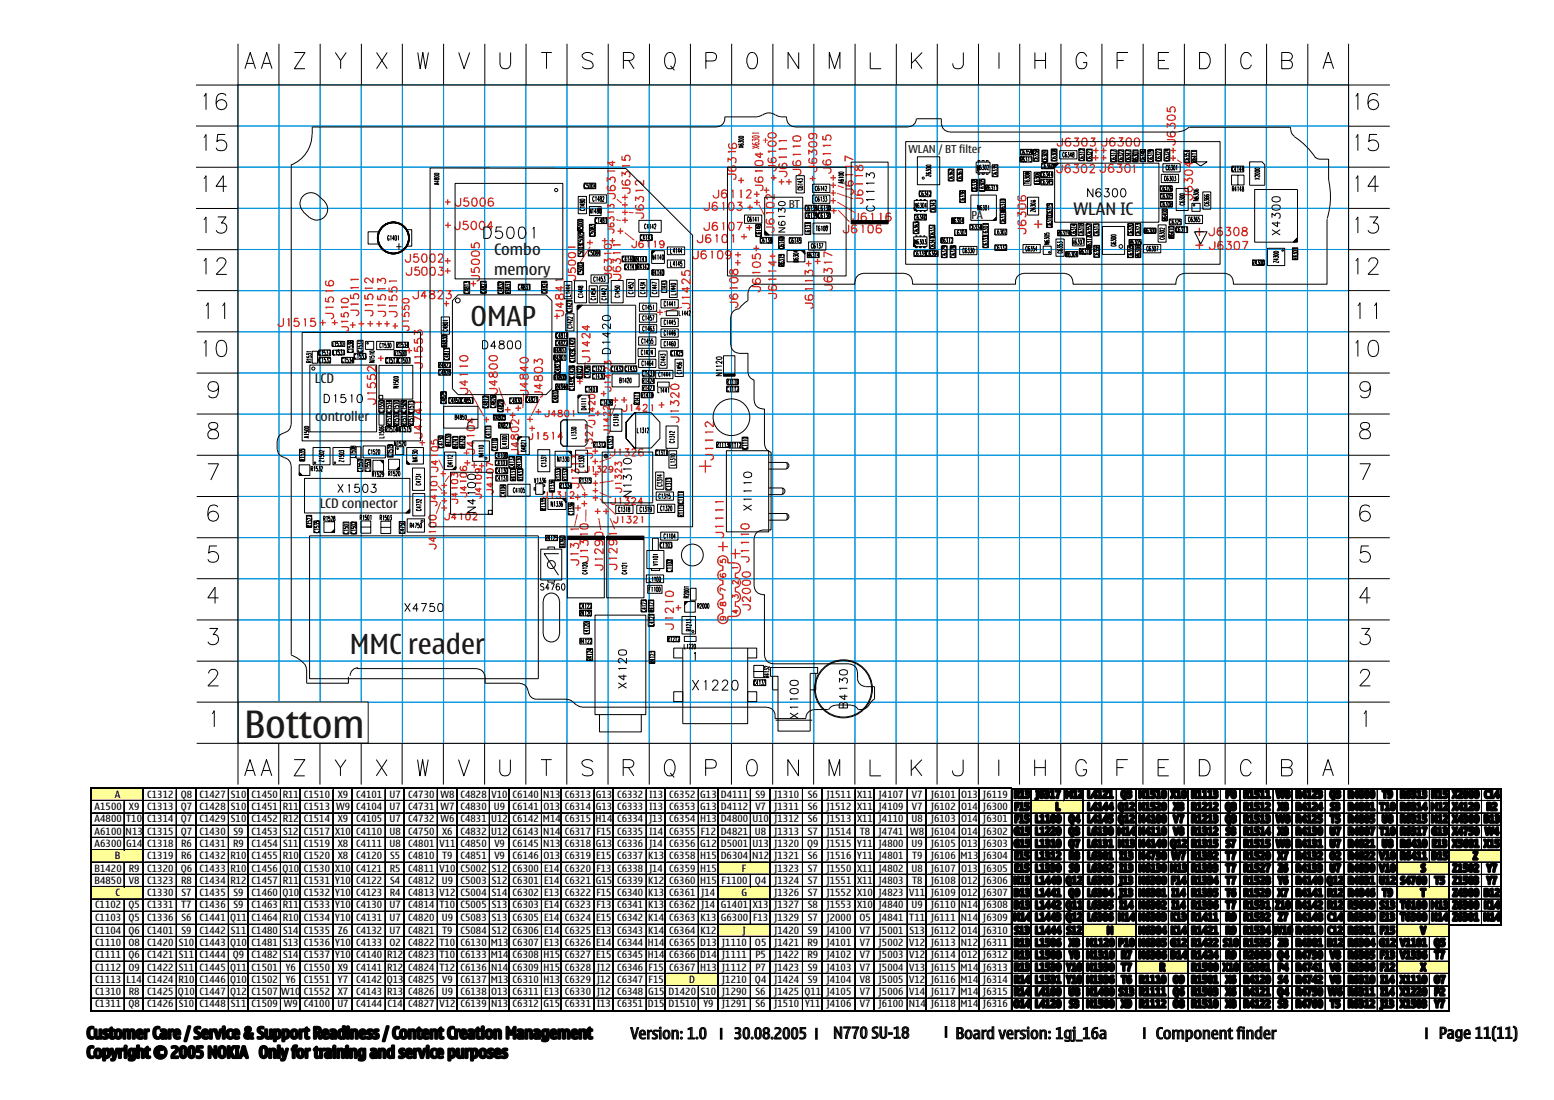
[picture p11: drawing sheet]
<svg xmlns="http://www.w3.org/2000/svg" width="420mm" height="297mm" viewBox="0 0 420 297" stroke-linecap="round" stroke-linejoin="round" font-family="sans-serif">
<defs><g id="words">
<g font-size="10.2" fill="#1f1a17">
<text x="66.1" y="199.4">Bo</text>
<text x="77.3" y="199.4">ttom</text>
</g>
<g font-size="7.5" fill="#1f1a17">
<text x="127.2" y="88.1">OMAP</text>
<text x="94.6" y="176.9">MMC reader</text>
</g>
<text font-size="4.7" fill="#1f1a17" x="290.2" y="58.2">WLAN IC</text>
<g font-size="4.3" fill="#1f1a17">
<text x="133.6" y="69.1">Combo</text>
<text x="133.6" y="74.3">memory</text>
</g>
<g font-size="4.2">
<text x="23.4" y="280.8">Customer Care / Service &amp; Support Readiness / Content Creation Management</text>
<text x="170.5" y="280.9">Version: 1.0</text>
<text x="225.3" y="280.7">N770 SU-18</text>
<text x="389.1" y="280.8">Page 11(11)</text>
<text x="23.4" y="286">Copyright © 2005 NOKIA</text>
<text x="70" y="286">Only for training and service purposes</text>
</g>
<g font-size="4.2" fill="#1f1a17">
<text x="198.4" y="280.9">30.08.2005</text>
<text x="258.4" y="280.9">Board version: 1gj_16a</text>
<text x="312.5" y="280.9">Component finder</text>
</g>
<g font-size="3.5" fill="#1f1a17">
<text x="85.2" y="103.5">LCD</text>
<text x="85.2" y="113.9">c</text>
<text x="86.6" y="113.9">ontroller</text>
<text x="86.4" y="137.4">LCD connector</text>
</g>
<g font-size="3" fill="#1f1a17">
<text x="245.6" y="41.3">WLAN / BT filter</text>
<text x="213.3" y="56.1">BT</text>
<text x="262.7" y="59.3">PA</text>
</g>
<g font-size="2.7">
<text x="31.1" y="215.7">A</text>
<text x="39.8" y="215.7">C1312</text>
<text x="48.9" y="215.7">Q8</text>
<text x="53.9" y="215.7">C1427</text>
<text x="62.4" y="215.7">S10</text>
<text x="68" y="215.7">C1450</text>
<text x="76.4" y="215.7">R11</text>
<text x="82.2" y="215.7">C1510</text>
<text x="91.3" y="215.7">X9</text>
<text x="96.3" y="215.7">C4101</text>
<text x="105.3" y="215.7">U7</text>
<text x="110.4" y="215.7">C4730</text>
<text x="119.1" y="215.7">W8</text>
<text x="124.5" y="215.7">C4828</text>
<text x="132.9" y="215.7">V10</text>
<text x="138.6" y="215.7">C6140</text>
<text x="146.9" y="215.7">N13</text>
<text x="152.7" y="215.7">C6313</text>
<text x="161.1" y="215.7">G13</text>
<text x="166.8" y="215.7">C6332</text>
<text x="175.6" y="215.7">I13</text>
<text x="181" y="215.7">C6352</text>
<text x="189.3" y="215.7">G13</text>
<text x="194.9" y="215.7">D4111</text>
<text x="204.3" y="215.7">S9</text>
<text x="209.4" y="215.7">J1310</text>
<text x="218.4" y="215.7">S6</text>
<text x="223.5" y="215.7">J1511</text>
<text x="231.7" y="215.7">X11</text>
<text x="237.6" y="215.7">J4107</text>
<text x="246.6" y="215.7">V7</text>
<text x="251.8" y="215.7">J6101</text>
<text x="259.8" y="215.7">O13</text>
<text x="265.9" y="215.7">J6119</text>
<text x="274.2" y="215.7">R13</text>
<text x="280.1" y="215.7">J6317</text>
<text x="288" y="215.7">M12</text>
<text x="294" y="215.7">L4121</text>
<text x="303" y="215.7">Q3</text>
<text x="307.8" y="215.7">N1510</text>
<text x="316.5" y="215.7">X10</text>
<text x="322.1" y="215.7">R1113</text>
<text x="331.4" y="215.7">P8</text>
<text x="336.2" y="215.7">R1511</text>
<text x="345" y="215.7">W8</text>
<text x="350.3" y="215.7">R4123</text>
<text x="359.5" y="215.7">Q3</text>
<text x="364.4" y="215.7">R4800</text>
<text x="373.7" y="215.7">T9</text>
<text x="378.5" y="215.7">R6313</text>
<text x="387" y="215.7">H15</text>
<text x="392.7" y="215.7">X2000</text>
<text x="401.3" y="215.7">C14</text>
<text x="25.6" y="219">A1500</text>
<text x="34.9" y="219">X9</text>
<text x="39.8" y="219">C1313</text>
<text x="48.9" y="219">Q7</text>
<text x="53.9" y="219">C1428</text>
<text x="62.4" y="219">S10</text>
<text x="68" y="219">C1451</text>
<text x="76.4" y="219">R11</text>
<text x="82.2" y="219">C1513</text>
<text x="90.9" y="219">W9</text>
<text x="96.3" y="219">C4104</text>
<text x="105.3" y="219">U7</text>
<text x="110.4" y="219">C4731</text>
<text x="119.1" y="219">W7</text>
<text x="124.5" y="219">C4830</text>
<text x="133.6" y="219">U9</text>
<text x="138.6" y="219">C6141</text>
<text x="146.9" y="219">O13</text>
<text x="152.7" y="219">C6314</text>
<text x="161.1" y="219">G13</text>
<text x="166.8" y="219">C6333</text>
<text x="175.6" y="219">I13</text>
<text x="181" y="219">C6353</text>
<text x="189.3" y="219">G13</text>
<text x="194.9" y="219">D4112</text>
<text x="204.2" y="219">V7</text>
<text x="209.4" y="219">J1311</text>
<text x="218.4" y="219">S6</text>
<text x="223.5" y="219">J1512</text>
<text x="231.7" y="219">X11</text>
<text x="237.6" y="219">J4109</text>
<text x="246.6" y="219">V7</text>
<text x="251.8" y="219">J6102</text>
<text x="259.8" y="219">O14</text>
<text x="265.9" y="219">J6300</text>
<text x="274.3" y="219">F15</text>
<text x="285.4" y="219">L</text>
<text x="294" y="219">L4144</text>
<text x="302.3" y="219">Q12</text>
<text x="307.8" y="219">N1520</text>
<text x="317.3" y="219">X8</text>
<text x="322.1" y="219">R1212</text>
<text x="331.3" y="219">Q3</text>
<text x="336.2" y="219">R1512</text>
<text x="345.5" y="219">X8</text>
<text x="350.3" y="219">R4124</text>
<text x="359.7" y="219">S3</text>
<text x="364.4" y="219">R4801</text>
<text x="373" y="219">T10</text>
<text x="378.5" y="219">R6314</text>
<text x="386.8" y="219">M12</text>
<text x="392.7" y="219">X4120</text>
<text x="401.9" y="219">R2</text>
<text x="25.6" y="222.3">A4800</text>
<text x="25.6" y="225.7">A6100</text>
<text x="34" y="225.7">N13</text>
<text x="34.1" y="222.3">T10</text>
<text x="39.8" y="222.3">C1314</text>
<text x="39.8" y="225.7">C1315</text>
<text x="48.9" y="222.3">Q7</text>
<text x="48.9" y="225.7">Q7</text>
<text x="53.9" y="222.3">C1429</text>
<text x="53.9" y="225.7">C1430</text>
<text x="62.4" y="222.3">S10</text>
<text x="63.1" y="225.7">S9</text>
<text x="68" y="222.3">C1452</text>
<text x="68" y="225.7">C1453</text>
<text x="76.4" y="222.3">R12</text>
<text x="76.5" y="225.7">S12</text>
<text x="82.2" y="222.3">C1514</text>
<text x="82.2" y="225.7">C1517</text>
<text x="90.6" y="225.7">X10</text>
<text x="91.3" y="222.3">X9</text>
<text x="96.3" y="222.3">C4105</text>
<text x="96.3" y="225.7">C4110</text>
<text x="105.3" y="222.3">U7</text>
<text x="105.3" y="225.7">U8</text>
<text x="110.4" y="222.3">C4732</text>
<text x="110.4" y="225.7">C4750</text>
<text x="119.1" y="222.3">W6</text>
<text x="119.5" y="225.7">X6</text>
<text x="124.5" y="222.3">C4831</text>
<text x="124.5" y="225.7">C4832</text>
<text x="132.8" y="222.3">U12</text>
<text x="132.8" y="225.7">U12</text>
<text x="138.6" y="222.3">C6142</text>
<text x="138.6" y="225.7">C6143</text>
<text x="146.8" y="222.3">M14</text>
<text x="146.9" y="225.7">N14</text>
<text x="152.7" y="222.3">C6315</text>
<text x="152.7" y="225.7">C6317</text>
<text x="161" y="222.3">H14</text>
<text x="161.3" y="225.7">F15</text>
<text x="166.8" y="222.3">C6334</text>
<text x="166.8" y="225.7">C6335</text>
<text x="175.6" y="222.3">J13</text>
<text x="175.6" y="225.7">I14</text>
<text x="181" y="222.3">C6354</text>
<text x="181" y="225.7">C6355</text>
<text x="189.3" y="222.3">H13</text>
<text x="189.5" y="225.7">F12</text>
<text x="194.9" y="222.3">D4800</text>
<text x="194.9" y="225.7">D4821</text>
<text x="203.4" y="222.3">U10</text>
<text x="204.1" y="225.7">U8</text>
<text x="209.4" y="222.3">J1312</text>
<text x="209.4" y="225.7">J1313</text>
<text x="218.4" y="222.3">S6</text>
<text x="218.4" y="225.7">S7</text>
<text x="223.5" y="222.3">J1513</text>
<text x="223.5" y="225.7">J1514</text>
<text x="231.7" y="222.3">X11</text>
<text x="232.5" y="225.7">T8</text>
<text x="237.6" y="222.3">J4110</text>
<text x="237.6" y="225.7">J4741</text>
<text x="246.1" y="225.7">W8</text>
<text x="246.5" y="222.3">U8</text>
<text x="251.8" y="222.3">J6103</text>
<text x="251.8" y="225.7">J6104</text>
<text x="259.8" y="222.3">O14</text>
<text x="259.8" y="225.7">O14</text>
<text x="265.9" y="222.3">J6301</text>
<text x="265.9" y="225.7">J6302</text>
<text x="274.1" y="225.7">G15</text>
<text x="274.3" y="222.4">F15</text>
<text x="279.9" y="222.4">L1100</text>
<text x="279.9" y="225.7">L1220</text>
<text x="288.9" y="222.4">Q4</text>
<text x="288.9" y="225.7">Q3</text>
<text x="294" y="222.4">L4145</text>
<text x="294" y="225.7">L6130</text>
<text x="302.2" y="225.7">M14</text>
<text x="302.3" y="222.4">Q12</text>
<text x="307.8" y="222.4">N4100</text>
<text x="307.8" y="225.7">N4110</text>
<text x="317.3" y="222.4">V7</text>
<text x="317.3" y="225.7">V8</text>
<text x="322.1" y="222.4">R1213</text>
<text x="322.1" y="225.7">R1312</text>
<text x="331.3" y="222.4">Q3</text>
<text x="331.4" y="225.7">S8</text>
<text x="336.2" y="222.4">R1513</text>
<text x="336.2" y="225.7">R1514</text>
<text x="345" y="222.4">W8</text>
<text x="345.5" y="225.7">X8</text>
<text x="350.3" y="222.4">R4125</text>
<text x="350.3" y="225.7">R4130</text>
<text x="359.5" y="225.7">U7</text>
<text x="359.6" y="222.4">T5</text>
<text x="364.4" y="222.4">R4805</text>
<text x="364.4" y="225.7">R4807</text>
<text x="373" y="225.7">T10</text>
<text x="373.6" y="222.4">U8</text>
<text x="378.5" y="222.4">R6315</text>
<text x="378.5" y="225.7">R6317</text>
<text x="386.9" y="222.4">N12</text>
<text x="387" y="225.7">G13</text>
<text x="392.7" y="222.4">X4300</text>
<text x="392.7" y="225.7">X4750</text>
<text x="401.2" y="222.4">B13</text>
<text x="401.5" y="225.7">W4</text>
<text x="25.6" y="229">A6300</text>
<text x="31.1" y="232.3">B</text>
<text x="34.1" y="229">G14</text>
<text x="39.8" y="229">C1318</text>
<text x="39.8" y="232.3">C1319</text>
<text x="48.9" y="229">R6</text>
<text x="48.9" y="232.3">R6</text>
<text x="53.9" y="229">C1431</text>
<text x="53.9" y="232.3">C1432</text>
<text x="62.3" y="232.3">R10</text>
<text x="63.1" y="229">R9</text>
<text x="68" y="229">C1454</text>
<text x="68" y="232.3">C1455</text>
<text x="76.4" y="232.3">R10</text>
<text x="76.5" y="229">S11</text>
<text x="82.2" y="229">C1519</text>
<text x="82.2" y="232.3">C1520</text>
<text x="91.3" y="229">X8</text>
<text x="91.3" y="232.3">X8</text>
<text x="96.3" y="229">C4111</text>
<text x="96.3" y="232.3">C4120</text>
<text x="105.3" y="229">U8</text>
<text x="105.5" y="232.3">S5</text>
<text x="110.4" y="229">C4801</text>
<text x="110.4" y="232.3">C4810</text>
<text x="118.8" y="229">V11</text>
<text x="119.6" y="232.3">T9</text>
<text x="124.5" y="229">C4850</text>
<text x="124.5" y="232.3">C4851</text>
<text x="133.7" y="229">V9</text>
<text x="133.7" y="232.3">V9</text>
<text x="138.6" y="229">C6145</text>
<text x="138.6" y="232.3">C6146</text>
<text x="146.9" y="229">N13</text>
<text x="146.9" y="232.3">O13</text>
<text x="152.7" y="229">C6318</text>
<text x="152.7" y="232.3">C6319</text>
<text x="161.1" y="229">G13</text>
<text x="161.2" y="232.3">E15</text>
<text x="166.8" y="229">C6336</text>
<text x="166.8" y="232.3">C6337</text>
<text x="175.3" y="232.3">K13</text>
<text x="175.6" y="229">J14</text>
<text x="181" y="229">C6356</text>
<text x="181" y="232.3">C6358</text>
<text x="189.3" y="232.3">H15</text>
<text x="189.3" y="229">G12</text>
<text x="194.9" y="229">D5001</text>
<text x="194.9" y="232.3">D6304</text>
<text x="203.3" y="232.3">N12</text>
<text x="203.4" y="229">U13</text>
<text x="209.4" y="229">J1320</text>
<text x="209.4" y="232.3">J1321</text>
<text x="218.2" y="229">Q9</text>
<text x="218.4" y="232.3">S6</text>
<text x="223.5" y="229">J1515</text>
<text x="223.5" y="232.3">J1516</text>
<text x="231.8" y="229">Y11</text>
<text x="231.8" y="232.3">Y11</text>
<text x="237.6" y="229">J4800</text>
<text x="237.6" y="232.3">J4801</text>
<text x="246.5" y="229">U9</text>
<text x="246.6" y="232.3">T9</text>
<text x="251.8" y="229">J6105</text>
<text x="251.8" y="232.3">J6106</text>
<text x="259.7" y="232.3">M13</text>
<text x="259.8" y="229">O13</text>
<text x="265.9" y="229">J6303</text>
<text x="265.9" y="232.3">J6304</text>
<text x="274.1" y="229">G15</text>
<text x="274.3" y="232.3">E15</text>
<text x="279.9" y="229">L1310</text>
<text x="279.9" y="232.3">L1312</text>
<text x="288.9" y="229">Q7</text>
<text x="289" y="232.3">R8</text>
<text x="294" y="229">L6131</text>
<text x="294" y="232.3">L6301</text>
<text x="302.3" y="229">N13</text>
<text x="302.7" y="232.3">I13</text>
<text x="307.8" y="229">N4140</text>
<text x="307.8" y="232.3">N4730</text>
<text x="316.4" y="229">Q12</text>
<text x="316.8" y="232.3">W7</text>
<text x="322.1" y="229">R1315</text>
<text x="322.1" y="232.3">R1332</text>
<text x="331.4" y="232.3">T7</text>
<text x="331.4" y="229">S7</text>
<text x="336.2" y="229">R1515</text>
<text x="336.2" y="232.3">R1520</text>
<text x="345" y="229">W8</text>
<text x="345.5" y="232.3">X7</text>
<text x="350.3" y="229">R4131</text>
<text x="350.3" y="232.3">R4132</text>
<text x="359.5" y="229">U7</text>
<text x="359.5" y="232.3">O2</text>
<text x="364.4" y="229">R4821</text>
<text x="364.4" y="232.3">R4822</text>
<text x="373" y="232.3">V10</text>
<text x="373.6" y="229">U8</text>
<text x="378.5" y="229">R6410</text>
<text x="378.5" y="232.3">R6411</text>
<text x="387" y="232.3">D15</text>
<text x="387.2" y="229">E13</text>
<text x="392.7" y="229">X5681</text>
<text x="398.3" y="232.3">Z</text>
<text x="401.2" y="229">X15</text>
<text x="25.6" y="235.6">B1420</text>
<text x="25.6" y="239">B4850</text>
<text x="34.8" y="235.6">R9</text>
<text x="34.9" y="239">V8</text>
<text x="39.8" y="235.6">C1320</text>
<text x="39.8" y="239">C1323</text>
<text x="48.9" y="235.6">Q6</text>
<text x="48.9" y="239">R8</text>
<text x="53.9" y="235.6">C1433</text>
<text x="53.9" y="239">C1434</text>
<text x="62.3" y="235.6">R10</text>
<text x="62.3" y="239">R12</text>
<text x="68" y="235.6">C1456</text>
<text x="68" y="239">C1457</text>
<text x="76.4" y="235.6">Q10</text>
<text x="76.4" y="239">R11</text>
<text x="82.2" y="235.6">C1530</text>
<text x="82.2" y="239">C1531</text>
<text x="90.6" y="235.6">X10</text>
<text x="90.6" y="239">Y10</text>
<text x="96.3" y="235.6">C4121</text>
<text x="96.3" y="239">C4122</text>
<text x="105.4" y="235.6">R5</text>
<text x="105.5" y="239">S4</text>
<text x="110.4" y="235.6">C4811</text>
<text x="110.4" y="239">C4812</text>
<text x="118.8" y="235.6">V10</text>
<text x="119.4" y="239">U9</text>
<text x="124.5" y="235.6">C5002</text>
<text x="124.5" y="239">C5003</text>
<text x="133" y="235.6">S12</text>
<text x="133" y="239">S12</text>
<text x="138.6" y="235.6">C6300</text>
<text x="138.6" y="239">C6301</text>
<text x="147.1" y="235.6">E14</text>
<text x="147.1" y="239">E14</text>
<text x="152.7" y="235.6">C6320</text>
<text x="152.7" y="239">C6321</text>
<text x="161.1" y="239">G15</text>
<text x="161.3" y="235.6">F13</text>
<text x="166.8" y="235.6">C6338</text>
<text x="166.8" y="239">C6339</text>
<text x="175.3" y="239">K12</text>
<text x="175.6" y="235.6">J14</text>
<text x="181" y="235.6">C6359</text>
<text x="181" y="239">C6360</text>
<text x="189.3" y="235.6">H15</text>
<text x="189.3" y="239">H15</text>
<text x="195.1" y="239">F1100</text>
<text x="200.6" y="235.6">F</text>
<text x="204.1" y="239">Q4</text>
<text x="209.4" y="235.6">J1323</text>
<text x="209.4" y="239">J1324</text>
<text x="218.4" y="235.6">S7</text>
<text x="218.4" y="239">S7</text>
<text x="223.5" y="235.6">J1550</text>
<text x="223.5" y="239">J1551</text>
<text x="231.7" y="235.6">X11</text>
<text x="231.7" y="239">X11</text>
<text x="237.6" y="235.6">J4802</text>
<text x="237.6" y="239">J4803</text>
<text x="246.5" y="235.6">U8</text>
<text x="246.6" y="239">T8</text>
<text x="251.8" y="235.6">J6107</text>
<text x="251.8" y="239">J6108</text>
<text x="259.8" y="235.6">O13</text>
<text x="259.8" y="239">O12</text>
<text x="265.9" y="235.6">J6305</text>
<text x="265.9" y="239">J6306</text>
<text x="274.1" y="239">H13</text>
<text x="274.3" y="235.7">E15</text>
<text x="279.9" y="235.7">L1330</text>
<text x="279.9" y="239">L1440</text>
<text x="288.2" y="239">Q12</text>
<text x="289.1" y="235.7">S8</text>
<text x="294" y="235.7">L6302</text>
<text x="294" y="239">L6303</text>
<text x="302.7" y="235.7">I13</text>
<text x="302.7" y="239">J13</text>
<text x="307.8" y="235.7">N6130</text>
<text x="307.8" y="239">N6300</text>
<text x="316.4" y="235.7">N13</text>
<text x="316.6" y="239">F14</text>
<text x="322.1" y="235.7">R1333</text>
<text x="322.1" y="239">R1334</text>
<text x="331.4" y="235.7">T7</text>
<text x="331.4" y="239">T7</text>
<text x="336.2" y="235.7">R1527</text>
<text x="336.2" y="239">R1528</text>
<text x="345.5" y="239">Y6</text>
<text x="345.6" y="235.7">Z6</text>
<text x="350.3" y="235.7">R4133</text>
<text x="350.3" y="239">R4140</text>
<text x="358.8" y="239">Q12</text>
<text x="359.5" y="235.7">U7</text>
<text x="364.4" y="235.7">R4830</text>
<text x="364.4" y="239">R4831</text>
<text x="372.9" y="239">U12</text>
<text x="373" y="235.7">V10</text>
<text x="378.6" y="239">S4760</text>
<text x="384.2" y="235.7">S</text>
<text x="387.9" y="239">T5</text>
<text x="392.8" y="235.7">Z1502</text>
<text x="392.8" y="239">Z1503</text>
<text x="402" y="235.7">Y7</text>
<text x="402" y="239">Y7</text>
<text x="25.7" y="245.6">C1102</text>
<text x="31.2" y="242.3">C</text>
<text x="34.8" y="245.6">Q5</text>
<text x="39.8" y="242.3">C1330</text>
<text x="39.8" y="245.6">C1331</text>
<text x="49" y="245.6">T7</text>
<text x="49" y="242.3">S7</text>
<text x="53.9" y="242.3">C1435</text>
<text x="53.9" y="245.6">C1436</text>
<text x="63.1" y="242.3">S9</text>
<text x="63.1" y="245.6">S9</text>
<text x="68" y="242.3">C1460</text>
<text x="68" y="245.6">C1463</text>
<text x="76.4" y="242.3">Q10</text>
<text x="76.4" y="245.6">R11</text>
<text x="82.2" y="242.3">C1532</text>
<text x="82.2" y="245.6">C1533</text>
<text x="90.6" y="242.3">Y10</text>
<text x="90.6" y="245.6">Y10</text>
<text x="96.3" y="242.3">C4123</text>
<text x="96.3" y="245.6">C4130</text>
<text x="105.3" y="245.6">U7</text>
<text x="105.4" y="242.3">R4</text>
<text x="110.4" y="242.3">C4813</text>
<text x="110.4" y="245.6">C4814</text>
<text x="118.8" y="242.3">V12</text>
<text x="118.8" y="245.6">T10</text>
<text x="124.5" y="242.3">C5004</text>
<text x="124.5" y="245.6">C5005</text>
<text x="133" y="242.3">S14</text>
<text x="133" y="245.6">S13</text>
<text x="138.6" y="242.3">C6302</text>
<text x="138.6" y="245.6">C6303</text>
<text x="147.1" y="242.3">E13</text>
<text x="147.1" y="245.6">E14</text>
<text x="152.7" y="242.3">C6322</text>
<text x="152.7" y="245.6">C6323</text>
<text x="161.3" y="242.3">F15</text>
<text x="161.3" y="245.6">F13</text>
<text x="166.8" y="242.3">C6340</text>
<text x="166.8" y="245.6">C6341</text>
<text x="175.3" y="242.3">K13</text>
<text x="175.3" y="245.6">K13</text>
<text x="181" y="242.3">C6361</text>
<text x="181" y="245.6">C6362</text>
<text x="189.7" y="242.3">J14</text>
<text x="189.7" y="245.6">J14</text>
<text x="194.9" y="245.6">G1401</text>
<text x="200.4" y="242.3">G</text>
<text x="203.5" y="245.6">X13</text>
<text x="209.4" y="242.3">J1326</text>
<text x="209.4" y="245.6">J1327</text>
<text x="218.4" y="242.3">S7</text>
<text x="218.4" y="245.6">S8</text>
<text x="223.5" y="242.3">J1552</text>
<text x="223.5" y="245.6">J1553</text>
<text x="231.7" y="242.3">X10</text>
<text x="231.7" y="245.6">X10</text>
<text x="237.6" y="242.3">J4823</text>
<text x="237.6" y="245.6">J4840</text>
<text x="245.8" y="242.3">V11</text>
<text x="246.5" y="245.6">U9</text>
<text x="251.8" y="242.3">J6109</text>
<text x="251.8" y="245.6">J6110</text>
<text x="259.8" y="245.6">N14</text>
<text x="259.8" y="242.3">O12</text>
<text x="265.9" y="242.3">J6307</text>
<text x="265.9" y="245.6">J6308</text>
<text x="274.1" y="242.3">D13</text>
<text x="274.1" y="245.6">D13</text>
<text x="279.9" y="242.3">L1441</text>
<text x="279.9" y="245.6">L1442</text>
<text x="288.2" y="245.6">Q11</text>
<text x="288.9" y="242.3">Q9</text>
<text x="294" y="242.3">L6304</text>
<text x="294" y="245.6">L6305</text>
<text x="302.7" y="242.3">J13</text>
<text x="302.7" y="245.6">I14</text>
<text x="307.8" y="242.3">N6301</text>
<text x="307.8" y="245.6">N6302</text>
<text x="316.8" y="242.3">I14</text>
<text x="316.8" y="245.6">I14</text>
<text x="322.1" y="242.3">R1335</text>
<text x="322.1" y="245.6">R1336</text>
<text x="331.4" y="242.3">T6</text>
<text x="331.4" y="245.6">T7</text>
<text x="336.2" y="242.3">R1529</text>
<text x="336.2" y="245.6">R1531</text>
<text x="344.8" y="245.6">Z10</text>
<text x="345.5" y="242.3">X7</text>
<text x="350.3" y="242.3">R4141</text>
<text x="350.3" y="245.6">R4142</text>
<text x="358.8" y="242.3">R12</text>
<text x="358.8" y="245.6">R12</text>
<text x="364.4" y="242.3">R4846</text>
<text x="364.4" y="245.6">R5000</text>
<text x="373.1" y="245.6">S13</text>
<text x="373.7" y="242.3">T9</text>
<text x="378.6" y="245.6">T6100</text>
<text x="384.1" y="242.3">T</text>
<text x="386.8" y="245.6">M13</text>
<text x="392.8" y="242.3">Z4300</text>
<text x="392.8" y="245.6">Z6300</text>
<text x="401.2" y="242.3">B12</text>
<text x="401.2" y="245.6">K14</text>
<text x="25.7" y="248.9">C1103</text>
<text x="34.8" y="248.9">Q5</text>
<text x="39.8" y="248.9">C1336</text>
<text x="49" y="248.9">S6</text>
<text x="53.9" y="248.9">C1441</text>
<text x="62.2" y="248.9">Q11</text>
<text x="68" y="248.9">C1464</text>
<text x="76.4" y="248.9">R10</text>
<text x="82.2" y="248.9">C1534</text>
<text x="90.6" y="248.9">Y10</text>
<text x="96.3" y="248.9">C4131</text>
<text x="105.3" y="248.9">U7</text>
<text x="110.4" y="248.9">C4820</text>
<text x="119.4" y="248.9">U9</text>
<text x="124.5" y="248.9">C5083</text>
<text x="133" y="248.9">S13</text>
<text x="138.6" y="248.9">C6305</text>
<text x="147.1" y="248.9">E14</text>
<text x="152.7" y="248.9">C6324</text>
<text x="161.2" y="248.9">E15</text>
<text x="166.8" y="248.9">C6342</text>
<text x="175.3" y="248.9">K14</text>
<text x="181" y="248.9">C6363</text>
<text x="189.4" y="248.9">K13</text>
<text x="194.9" y="248.9">G6300</text>
<text x="203.6" y="248.9">F13</text>
<text x="209.4" y="248.9">J1329</text>
<text x="218.4" y="248.9">S7</text>
<text x="223.5" y="248.9">J2000</text>
<text x="232.4" y="248.9">O5</text>
<text x="237.6" y="248.9">J4841</text>
<text x="245.9" y="248.9">T11</text>
<text x="251.8" y="248.9">J6111</text>
<text x="259.8" y="248.9">N14</text>
<text x="265.9" y="248.9">J6309</text>
<text x="274" y="248.9">N14</text>
<text x="279.9" y="248.9">L1443</text>
<text x="288.2" y="248.9">Q12</text>
<text x="294" y="248.9">L6306</text>
<text x="302.3" y="248.9">H14</text>
<text x="307.8" y="248.9">N6303</text>
<text x="316.5" y="248.9">K13</text>
<text x="322.1" y="248.9">R1411</text>
<text x="331.3" y="248.9">R9</text>
<text x="336.2" y="248.9">R1532</text>
<text x="345.6" y="248.9">Z7</text>
<text x="350.3" y="248.9">R4148</text>
<text x="358.9" y="248.9">C14</text>
<text x="364.4" y="248.9">R6300</text>
<text x="373.1" y="248.9">E13</text>
<text x="378.6" y="248.9">T6300</text>
<text x="387" y="248.9">H14</text>
<text x="392.8" y="248.9">Z6301</text>
<text x="401.1" y="248.9">H14</text>
<text x="25.7" y="252.5">C1104</text>
<text x="25.7" y="255.8">C1110</text>
<text x="34.8" y="252.5">Q6</text>
<text x="34.8" y="255.8">O8</text>
<text x="39.8" y="252.5">C1401</text>
<text x="39.8" y="255.8">C1420</text>
<text x="48.3" y="255.8">S10</text>
<text x="49" y="252.5">S9</text>
<text x="53.9" y="252.5">C1442</text>
<text x="53.9" y="255.8">C1443</text>
<text x="62.2" y="255.8">Q10</text>
<text x="62.4" y="252.5">S11</text>
<text x="68" y="252.5">C1480</text>
<text x="68" y="255.8">C1481</text>
<text x="76.5" y="252.5">S14</text>
<text x="76.5" y="255.8">S13</text>
<text x="82.2" y="252.5">C1535</text>
<text x="82.2" y="255.8">C1536</text>
<text x="90.6" y="255.8">Y10</text>
<text x="91.4" y="252.5">Z6</text>
<text x="96.3" y="252.5">C4132</text>
<text x="96.3" y="255.8">C4133</text>
<text x="105.3" y="252.5">U7</text>
<text x="105.3" y="255.8">O2</text>
<text x="110.4" y="252.5">C4821</text>
<text x="110.4" y="255.8">C4822</text>
<text x="118.8" y="255.8">T10</text>
<text x="119.6" y="252.5">T9</text>
<text x="124.5" y="252.5">C5084</text>
<text x="124.5" y="255.8">C6130</text>
<text x="132.7" y="255.8">M13</text>
<text x="133" y="252.5">S12</text>
<text x="138.6" y="252.5">C6306</text>
<text x="138.6" y="255.8">C6307</text>
<text x="147.1" y="252.5">E14</text>
<text x="147.1" y="255.8">E13</text>
<text x="152.7" y="252.5">C6325</text>
<text x="152.7" y="255.8">C6326</text>
<text x="161.2" y="252.5">E13</text>
<text x="161.2" y="255.8">E14</text>
<text x="166.8" y="252.5">C6343</text>
<text x="166.8" y="255.8">C6344</text>
<text x="175.2" y="255.8">H14</text>
<text x="175.3" y="252.5">K14</text>
<text x="181" y="252.5">C6364</text>
<text x="181" y="255.8">C6365</text>
<text x="189.3" y="255.8">D13</text>
<text x="189.4" y="252.5">K12</text>
<text x="195.3" y="255.8">J1110</text>
<text x="200.8" y="252.5">J</text>
<text x="204.1" y="255.8">O5</text>
<text x="209.4" y="252.5">J1420</text>
<text x="209.4" y="255.8">J1421</text>
<text x="218.3" y="255.8">R9</text>
<text x="218.4" y="252.5">S9</text>
<text x="223.5" y="252.5">J4100</text>
<text x="223.5" y="255.8">J4101</text>
<text x="232.5" y="252.5">V7</text>
<text x="232.5" y="255.8">V7</text>
<text x="237.6" y="252.5">J5001</text>
<text x="237.6" y="255.8">J5002</text>
<text x="245.8" y="255.8">V12</text>
<text x="245.9" y="252.5">S13</text>
<text x="251.8" y="252.5">J6112</text>
<text x="251.8" y="255.8">J6113</text>
<text x="259.8" y="255.8">N12</text>
<text x="259.8" y="252.5">O14</text>
<text x="265.9" y="252.5">J6310</text>
<text x="265.9" y="255.8">J6311</text>
<text x="274.2" y="255.8">R13</text>
<text x="274.3" y="252.5">S13</text>
<text x="279.9" y="252.5">L1444</text>
<text x="279.9" y="255.8">L1506</text>
<text x="288.4" y="252.5">S12</text>
<text x="289" y="255.8">X8</text>
<text x="293.7" y="255.8">N1120</text>
<text x="299.3" y="252.5">N</text>
<text x="302.4" y="255.8">P10</text>
<text x="307.8" y="252.5">N6304</text>
<text x="307.8" y="255.8">N6305</text>
<text x="316.5" y="255.8">G12</text>
<text x="316.5" y="252.5">K14</text>
<text x="322.1" y="252.5">R1421</text>
<text x="322.1" y="255.8">R1422</text>
<text x="330.7" y="255.8">S10</text>
<text x="331.3" y="252.5">R9</text>
<text x="336.2" y="252.5">R1534</text>
<text x="336.2" y="255.8">R1535</text>
<text x="344.3" y="252.5">W10</text>
<text x="345.6" y="255.8">Z8</text>
<text x="350.3" y="252.5">R4300</text>
<text x="350.3" y="255.8">R4301</text>
<text x="358.8" y="255.8">B12</text>
<text x="358.9" y="252.5">C12</text>
<text x="364.4" y="252.5">R6301</text>
<text x="364.4" y="255.8">R6304</text>
<text x="372.9" y="255.8">G12</text>
<text x="373.1" y="252.5">F15</text>
<text x="378.6" y="255.8">V1101</text>
<text x="384.1" y="252.5">V</text>
<text x="387.7" y="255.8">Q5</text>
<text x="25.7" y="259.1">C1111</text>
<text x="25.7" y="262.4">C1112</text>
<text x="34.8" y="259.1">Q6</text>
<text x="34.8" y="262.4">O9</text>
<text x="39.8" y="259.1">C1421</text>
<text x="39.8" y="262.4">C1422</text>
<text x="48.3" y="259.1">S11</text>
<text x="48.3" y="262.4">S11</text>
<text x="53.9" y="259.1">C1444</text>
<text x="53.9" y="262.4">C1445</text>
<text x="62.2" y="262.4">Q11</text>
<text x="63" y="259.1">Q9</text>
<text x="68" y="259.1">C1482</text>
<text x="68" y="262.4">C1501</text>
<text x="76.5" y="259.1">S14</text>
<text x="77.3" y="262.4">Y6</text>
<text x="82.2" y="259.1">C1537</text>
<text x="82.2" y="262.4">C1550</text>
<text x="90.6" y="259.1">Y10</text>
<text x="91.3" y="262.4">X9</text>
<text x="96.3" y="259.1">C4140</text>
<text x="96.3" y="262.4">C4141</text>
<text x="104.7" y="259.1">R12</text>
<text x="104.7" y="262.4">R12</text>
<text x="110.4" y="259.1">C4823</text>
<text x="110.4" y="262.4">C4824</text>
<text x="118.8" y="259.1">T10</text>
<text x="118.8" y="262.4">T12</text>
<text x="124.5" y="259.1">C6133</text>
<text x="124.5" y="262.4">C6136</text>
<text x="132.7" y="259.1">M14</text>
<text x="132.8" y="262.4">N14</text>
<text x="138.6" y="259.1">C6308</text>
<text x="138.6" y="262.4">C6309</text>
<text x="146.9" y="259.1">H15</text>
<text x="146.9" y="262.4">H15</text>
<text x="152.7" y="259.1">C6327</text>
<text x="152.7" y="262.4">C6328</text>
<text x="161.2" y="259.1">E15</text>
<text x="161.5" y="262.4">J12</text>
<text x="166.8" y="259.1">C6345</text>
<text x="166.8" y="262.4">C6346</text>
<text x="175.2" y="259.1">H14</text>
<text x="175.4" y="262.4">F15</text>
<text x="181" y="259.1">C6366</text>
<text x="181" y="262.4">C6367</text>
<text x="189.3" y="262.4">H13</text>
<text x="189.3" y="259.1">D14</text>
<text x="195.3" y="259.1">J1111</text>
<text x="195.3" y="262.4">J1112</text>
<text x="204.2" y="259.1">P5</text>
<text x="204.2" y="262.4">P7</text>
<text x="209.4" y="259.1">J1422</text>
<text x="209.4" y="262.4">J1423</text>
<text x="218.3" y="259.1">R9</text>
<text x="218.4" y="262.4">S9</text>
<text x="223.5" y="259.1">J4102</text>
<text x="223.5" y="262.4">J4103</text>
<text x="232.5" y="259.1">V7</text>
<text x="232.5" y="262.4">V7</text>
<text x="237.6" y="259.1">J5003</text>
<text x="237.6" y="262.4">J5004</text>
<text x="245.8" y="259.1">V12</text>
<text x="245.8" y="262.4">V13</text>
<text x="251.8" y="259.1">J6114</text>
<text x="251.8" y="262.4">J6115</text>
<text x="259.7" y="262.4">M14</text>
<text x="259.8" y="259.1">O12</text>
<text x="265.9" y="259.1">J6312</text>
<text x="265.9" y="262.4">J6313</text>
<text x="274.2" y="259.1">R13</text>
<text x="274.2" y="262.5">R13</text>
<text x="279.9" y="259.1">L1508</text>
<text x="279.9" y="262.5">L1530</text>
<text x="288.3" y="262.5">Y10</text>
<text x="289.1" y="259.1">Y8</text>
<text x="293.7" y="259.1">N1310</text>
<text x="293.7" y="262.5">N1330</text>
<text x="303.1" y="259.1">R7</text>
<text x="303.2" y="262.5">T7</text>
<text x="307.8" y="259.1">N6306</text>
<text x="313.5" y="262.5">R</text>
<text x="316.4" y="259.1">D14</text>
<text x="322.1" y="259.1">R1424</text>
<text x="322.1" y="262.5">R1500</text>
<text x="330.7" y="262.5">X10</text>
<text x="331.3" y="259.1">R9</text>
<text x="336.2" y="259.1">R2000</text>
<text x="336.2" y="262.5">R2001</text>
<text x="345.4" y="259.1">Q4</text>
<text x="345.5" y="262.5">P4</text>
<text x="350.3" y="259.1">R4730</text>
<text x="350.3" y="262.5">R4741</text>
<text x="359.6" y="259.1">V8</text>
<text x="359.6" y="262.5">V8</text>
<text x="364.4" y="259.1">R6305</text>
<text x="364.4" y="262.5">R6306</text>
<text x="373.1" y="259.1">F13</text>
<text x="373.1" y="262.5">F12</text>
<text x="378.6" y="259.1">V1336</text>
<text x="384.1" y="262.5">X</text>
<text x="387.9" y="259.1">T7</text>
<text x="25.7" y="265.7">C1113</text>
<text x="25.7" y="269.1">C1310</text>
<text x="34.2" y="265.7">L14</text>
<text x="34.8" y="269.1">R8</text>
<text x="39.8" y="265.7">C1424</text>
<text x="39.8" y="269.1">C1425</text>
<text x="48.1" y="269.1">Q10</text>
<text x="48.2" y="265.7">R10</text>
<text x="53.9" y="265.7">C1446</text>
<text x="53.9" y="269.1">C1447</text>
<text x="62.2" y="265.7">Q10</text>
<text x="62.2" y="269.1">Q12</text>
<text x="68" y="265.7">C1502</text>
<text x="68" y="269.1">C1507</text>
<text x="76" y="269.1">W10</text>
<text x="77.3" y="265.7">Y6</text>
<text x="82.2" y="265.7">C1551</text>
<text x="82.2" y="269.1">C1552</text>
<text x="91.3" y="269.1">X7</text>
<text x="91.4" y="265.7">Y7</text>
<text x="96.3" y="265.7">C4142</text>
<text x="96.3" y="269.1">C4143</text>
<text x="104.6" y="265.7">Q13</text>
<text x="104.7" y="269.1">R13</text>
<text x="110.4" y="265.7">C4825</text>
<text x="110.4" y="269.1">C4826</text>
<text x="119.4" y="269.1">U9</text>
<text x="119.5" y="265.7">V9</text>
<text x="124.5" y="265.7">C6137</text>
<text x="124.5" y="269.1">C6138</text>
<text x="132.7" y="265.7">M13</text>
<text x="132.8" y="269.1">O13</text>
<text x="138.6" y="265.7">C6310</text>
<text x="138.6" y="269.1">C6311</text>
<text x="146.9" y="265.7">H13</text>
<text x="147.1" y="269.1">E13</text>
<text x="152.7" y="265.7">C6329</text>
<text x="152.7" y="269.1">C6330</text>
<text x="161.5" y="265.7">J12</text>
<text x="161.5" y="269.1">J12</text>
<text x="166.8" y="265.7">C6347</text>
<text x="166.8" y="269.1">C6348</text>
<text x="175.2" y="269.1">G15</text>
<text x="175.4" y="265.7">F15</text>
<text x="180.8" y="269.1">D1420</text>
<text x="186.3" y="265.7">D</text>
<text x="189.5" y="269.1">S10</text>
<text x="195.3" y="265.7">J1210</text>
<text x="195.3" y="269.1">J1290</text>
<text x="204.1" y="265.7">Q4</text>
<text x="204.3" y="269.1">S6</text>
<text x="209.4" y="265.7">J1424</text>
<text x="209.4" y="269.1">J1425</text>
<text x="217.5" y="269.1">Q11</text>
<text x="218.4" y="265.7">S9</text>
<text x="223.5" y="265.7">J4104</text>
<text x="223.5" y="269.1">J4105</text>
<text x="232.5" y="265.7">V8</text>
<text x="232.5" y="269.1">V7</text>
<text x="237.6" y="265.7">J5005</text>
<text x="237.6" y="269.1">J5006</text>
<text x="245.8" y="265.7">V12</text>
<text x="245.8" y="269.1">V14</text>
<text x="251.8" y="265.7">J6116</text>
<text x="251.8" y="269.1">J6117</text>
<text x="259.7" y="265.7">M14</text>
<text x="259.7" y="269.1">M14</text>
<text x="265.9" y="265.7">J6314</text>
<text x="265.9" y="269.1">J6315</text>
<text x="274.2" y="265.8">R14</text>
<text x="274.2" y="269.1">R14</text>
<text x="279.9" y="265.8">L1531</text>
<text x="279.9" y="269.1">L4100</text>
<text x="288.3" y="265.8">Y10</text>
<text x="288.9" y="269.1">U8</text>
<text x="293.7" y="265.8">N1336</text>
<text x="293.7" y="269.1">N1480</text>
<text x="302.5" y="269.1">S13</text>
<text x="303.2" y="265.8">T6</text>
<text x="308" y="265.8">R1110</text>
<text x="308" y="269.1">R1111</text>
<text x="317.2" y="265.8">O9</text>
<text x="317.2" y="269.1">Q6</text>
<text x="322.1" y="265.8">R1501</text>
<text x="322.1" y="269.1">R1503</text>
<text x="331.4" y="265.8">X6</text>
<text x="331.4" y="269.1">X6</text>
<text x="336.2" y="265.8">R4120</text>
<text x="336.2" y="269.1">R4121</text>
<text x="345.4" y="269.1">Q4</text>
<text x="345.5" y="265.8">S4</text>
<text x="350.3" y="265.8">R4742</text>
<text x="350.3" y="269.1">R4750</text>
<text x="359.1" y="269.1">W6</text>
<text x="359.6" y="265.8">V8</text>
<text x="364.4" y="265.8">R6310</text>
<text x="364.4" y="269.1">R6311</text>
<text x="373.3" y="265.8">I14</text>
<text x="373.3" y="269.1">I14</text>
<text x="378.6" y="265.8">X1110</text>
<text x="378.6" y="269.1">X1220</text>
<text x="387.7" y="265.8">O7</text>
<text x="387.8" y="269.1">P2</text>
<text x="25.7" y="272.3">C1311</text>
<text x="34.8" y="272.3">Q8</text>
<text x="39.8" y="272.3">C1426</text>
<text x="48.3" y="272.3">S10</text>
<text x="53.9" y="272.3">C1448</text>
<text x="62.4" y="272.3">S11</text>
<text x="68" y="272.3">C1509</text>
<text x="76.7" y="272.3">W9</text>
<text x="82.2" y="272.3">C4100</text>
<text x="91.2" y="272.3">U7</text>
<text x="96.3" y="272.3">C4144</text>
<text x="104.8" y="272.3">C14</text>
<text x="110.4" y="272.3">C4827</text>
<text x="118.8" y="272.3">V12</text>
<text x="124.5" y="272.3">C6139</text>
<text x="132.8" y="272.3">N13</text>
<text x="138.6" y="272.3">C6312</text>
<text x="147" y="272.3">G15</text>
<text x="152.7" y="272.3">C6331</text>
<text x="161.5" y="272.3">I13</text>
<text x="166.8" y="272.3">C6351</text>
<text x="175.2" y="272.3">D15</text>
<text x="180.8" y="272.3">D1510</text>
<text x="190.2" y="272.3">Y9</text>
<text x="195.3" y="272.3">J1291</text>
<text x="204.3" y="272.3">S6</text>
<text x="209.4" y="272.3">J1510</text>
<text x="217.7" y="272.3">Y11</text>
<text x="223.5" y="272.3">J4106</text>
<text x="232.5" y="272.3">V7</text>
<text x="237.6" y="272.3">J6100</text>
<text x="245.7" y="272.3">N14</text>
<text x="251.8" y="272.3">J6118</text>
<text x="259.7" y="272.3">M14</text>
<text x="265.9" y="272.3">J6316</text>
<text x="274.1" y="272.4">O14</text>
<text x="279.9" y="272.4">L4120</text>
<text x="289.1" y="272.4">S3</text>
<text x="293.7" y="272.4">N1500</text>
<text x="303.1" y="272.4">X9</text>
<text x="308" y="272.4">R1112</text>
<text x="317.2" y="272.4">O8</text>
<text x="322.1" y="272.4">R1510</text>
<text x="331.4" y="272.4">X8</text>
<text x="336.2" y="272.4">R4122</text>
<text x="345.5" y="272.4">S3</text>
<text x="350.3" y="272.4">R4760</text>
<text x="359.6" y="272.4">T5</text>
<text x="364.4" y="272.4">R6312</text>
<text x="373.3" y="272.4">J13</text>
<text x="378.6" y="272.4">X1503</text>
<text x="387.9" y="272.4">Y7</text>
</g>
</g></defs>
<path d="M385.7 277.8v3.2" fill="none" stroke="#000" stroke-width=".71" stroke-linecap="butt"/>
<g fill="#ff9">
<path d="M24.7 213.2h14.1v3.3h-14.1z"/>
<path d="M24.7 229.8h14.1v3.4h-14.1z"/>
<path d="M194 233.1h14.2v3.4h-14.2z"/>
<path d="M24.7 239.8h14.1v3.3h-14.1z"/>
<path d="M194 239.8h14.2v3.3h-14.2z"/>
<path d="M194 249.9h14.2v3.4h-14.2z"/>
<path d="M179.9 263.2h14.2v3.4h-14.2z"/>
</g>
<g fill="none" stroke="#000" stroke-width=".27">
<path d="M24.9 216.4h13.6M24.9 216.5h13.6M24.9 219.7h13.6M24.9 219.8h13.6M33.5 216.6v13.3M33.6 216.6v13.3M39 216.4h13.6M39 216.5h13.6M39 219.7h13.6M39 219.8h13.6M47.6 213.4v59.7M47.7 213.4v59.7"/>
<path d="M53.1 216.4h13.6M53.1 216.5h13.6M53.1 219.7h13.6M53.1 219.8h13.6M61.7 213.4v59.7M61.8 213.4v59.7M67.3 216.4h13.5M67.3 216.5h13.5M67.3 219.7h13.5M67.3 219.8h13.5M75.8 213.4v59.7M75.9 213.4v59.7"/>
<path d="M81.4 216.4h13.6M81.4 216.5h13.6M81.4 219.7h13.6M81.4 219.8h13.6M89.9 213.4v59.7M90 213.4v59.7M95.5 216.4h13.6M95.5 216.5h13.6M95.5 219.7h13.6M95.5 219.8h13.6M104 213.4v59.7M104.2 213.4v59.7"/>
<path d="M109.6 216.4h13.6M109.6 216.5h13.6M109.6 219.7h13.6M109.6 219.8h13.6M118.1 213.4v59.7M118.3 213.4v59.7M123.7 216.4h13.6M123.7 216.5h13.6M123.7 219.7h13.6M123.7 219.8h13.6M132.3 213.4v59.7M132.4 213.4v59.7"/>
<path d="M137.8 216.4h13.6M137.8 216.5h13.6M137.8 219.7h13.6M137.8 219.8h13.6M146.4 213.4v59.7M146.5 213.4v59.7M151.9 216.4h13.6M151.9 216.5h13.6M151.9 219.7h13.6M151.9 219.8h13.6M160.5 213.4v59.7M160.6 213.4v59.7"/>
<path d="M166.1 216.4h13.5M166.1 216.5h13.5M166.1 219.7h13.5M166.1 219.8h13.5M174.6 213.4v59.7M174.7 213.4v59.7M180.2 216.4h13.6M180.2 216.5h13.6M180.2 219.7h13.6M180.2 219.8h13.6M188.7 213.4v50M188.8 213.4v50"/>
<path d="M194.3 216.4h13.6M194.3 216.5h13.6M194.3 219.7h13.6M194.3 219.8h13.6M202.8 213.4v19.9M203 213.4v19.9M208.4 216.4h13.6M208.4 216.5h13.6M208.4 219.7h13.6M208.4 219.8h13.6M216.9 213.4v59.7M217.1 213.4v59.7"/>
<path d="M222.5 216.4h13.6M222.5 216.5h13.6M222.5 219.7h13.6M222.5 219.8h13.6M231.1 213.4v59.7M231.2 213.4v59.7M236.6 216.4h13.6M236.6 216.5h13.6M236.6 219.7h13.6M236.6 219.8h13.6M245.2 213.4v59.7M245.3 213.4v59.7"/>
<path d="M250.7 216.4h13.6M250.7 216.5h13.6M250.7 219.7h13.6M250.7 219.8h13.6M259.3 213.4v59.7M259.4 213.4v59.7M264.9 216.4h8.8M264.9 216.5h8.8M264.9 219.7h8.8M264.9 219.8h8.8M273.4 213.4v59.7M273.5 213.4v59.7"/>
<path d="M24.9 223h13.6M24.9 223.1h13.6M24.9 226.3h13.6M24.9 226.5h13.6M24.9 229.7h13.6M24.9 229.8h13.6M24.9 233h13.6M24.9 233.1h13.6M24.9 236.3h13.6M24.9 236.4h13.6M24.9 239.6h13.6M24.9 239.8h13.6"/>
<path d="M33.5 233.3v6.6M33.6 233.3v6.6M39 223h13.6M39 223.1h13.6M39 226.3h13.6M39 226.5h13.6M39 229.7h13.6M39 229.8h13.6M39 233h13.6M39 233.1h13.6M39 236.3h13.6M39 236.4h13.6"/>
<path d="M39 239.6h13.6M39 239.8h13.6M53.1 223h13.6M53.1 223.1h13.6M53.1 226.3h13.6M53.1 226.5h13.6M53.1 229.7h13.6M53.1 229.8h13.6M53.1 233h13.6M53.1 233.1h13.6M53.1 236.3h13.6M53.1 236.4h13.6"/>
<path d="M53.1 239.6h13.6M53.1 239.8h13.6M67.3 223h13.5M67.3 223.1h13.5M67.3 226.3h13.5M67.3 226.5h13.5M67.3 229.7h13.5M67.3 229.8h13.5M67.3 233h13.5M67.3 233.1h13.5M67.3 236.3h13.5M67.3 236.4h13.5"/>
<path d="M67.3 239.6h13.5M67.3 239.8h13.5M81.4 223h13.6M81.4 223.1h13.6M81.4 226.3h13.6M81.4 226.5h13.6M81.4 229.7h13.6M81.4 229.8h13.6M81.4 233h13.6M81.4 233.1h13.6M81.4 236.3h13.6M81.4 236.4h13.6"/>
<path d="M81.4 239.6h13.6M81.4 239.8h13.6M95.5 223h13.6M95.5 223.1h13.6M95.5 226.3h13.6M95.5 226.5h13.6M95.5 229.7h13.6M95.5 229.8h13.6M95.5 233h13.6M95.5 233.1h13.6M95.5 236.3h13.6M95.5 236.4h13.6"/>
<path d="M95.5 239.6h13.6M95.5 239.8h13.6M109.6 223h13.6M109.6 223.1h13.6M109.6 226.3h13.6M109.6 226.5h13.6M109.6 229.7h13.6M109.6 229.8h13.6M109.6 233h13.6M109.6 233.1h13.6M109.6 236.3h13.6M109.6 236.4h13.6"/>
<path d="M109.6 239.6h13.6M109.6 239.8h13.6M123.7 223h13.6M123.7 223.1h13.6M123.7 226.3h13.6M123.7 226.5h13.6M123.7 229.7h13.6M123.7 229.8h13.6M123.7 233h13.6M123.7 233.1h13.6M123.7 236.3h13.6M123.7 236.4h13.6"/>
<path d="M123.7 239.6h13.6M123.7 239.8h13.6M137.8 223h13.6M137.8 223.1h13.6M137.8 226.3h13.6M137.8 226.5h13.6M137.8 229.7h13.6M137.8 229.8h13.6M137.8 233h13.6M137.8 233.1h13.6M137.8 236.3h13.6M137.8 236.4h13.6"/>
<path d="M137.8 239.6h13.6M137.8 239.8h13.6M151.9 223h13.6M151.9 223.1h13.6M151.9 226.3h13.6M151.9 226.5h13.6M151.9 229.7h13.6M151.9 229.8h13.6M151.9 233h13.6M151.9 233.1h13.6M151.9 236.3h13.6M151.9 236.4h13.6"/>
<path d="M151.9 239.6h13.6M151.9 239.8h13.6M166.1 223h13.5M166.1 223.1h13.5M166.1 226.3h13.5M166.1 226.5h13.5M166.1 229.7h13.5M166.1 229.8h13.5M166.1 233h13.5M166.1 233.1h13.5M166.1 236.3h13.5M166.1 236.4h13.5"/>
<path d="M166.1 239.6h13.5M166.1 239.8h13.5M180.2 223h13.6M180.2 223.1h13.6M180.2 226.3h13.6M180.2 226.5h13.6M180.2 229.7h13.6M180.2 229.8h13.6M180.2 233h13.6M180.2 233.1h13.6M180.2 236.3h13.6M180.2 236.4h13.6"/>
<path d="M180.2 239.6h13.6M180.2 239.8h13.6M194.3 223h13.6M194.3 223.1h13.6M194.3 226.3h13.6M194.3 226.5h13.6M194.3 229.7h13.6M194.3 229.8h13.6M194.3 233h13.6M194.3 233.1h13.6M194.3 236.3h13.6M194.3 236.4h13.6"/>
<path d="M194.3 239.6h13.6M194.3 239.8h13.6M202.8 236.6v3.3M203 236.6v3.3M208.4 223h13.6M208.4 223.1h13.6M208.4 226.3h13.6M208.4 226.5h13.6M208.4 229.7h13.6M208.4 229.8h13.6M208.4 233h13.6M208.4 233.1h13.6"/>
<path d="M208.4 236.3h13.6M208.4 236.4h13.6M208.4 239.6h13.6M208.4 239.8h13.6M222.5 223h13.6M222.5 223.1h13.6M222.5 226.3h13.6M222.5 226.5h13.6M222.5 229.7h13.6M222.5 229.8h13.6M222.5 233h13.6M222.5 233.1h13.6"/>
<path d="M222.5 236.3h13.6M222.5 236.4h13.6M222.5 239.6h13.6M222.5 239.8h13.6M236.6 223h13.6M236.6 223.1h13.6M236.6 226.3h13.6M236.6 226.5h13.6M236.6 229.7h13.6M236.6 229.8h13.6M236.6 233h13.6M236.6 233.1h13.6"/>
<path d="M236.6 236.3h13.6M236.6 236.4h13.6M236.6 239.6h13.6M236.6 239.8h13.6M250.7 223h13.6M250.7 223.1h13.6M250.7 226.3h13.6M250.7 226.5h13.6M250.7 229.7h13.6M250.7 229.8h13.6M250.7 233h13.6M250.7 233.1h13.6"/>
<path d="M250.7 236.3h13.6M250.7 236.4h13.6M250.7 239.6h13.6M250.7 239.8h13.6M264.9 223h8.8M264.9 223.1h8.8M264.9 226.3h8.8M264.9 226.5h8.8M264.9 229.7h8.8M264.9 229.8h8.8M264.9 233h8.8M264.9 233.1h8.8"/>
<path d="M264.9 236.3h8.8M264.9 236.4h8.8M264.9 239.6h8.8M264.9 239.8h8.8M24.9 243h13.6M24.9 243.1h13.6M24.9 246.3h13.6M24.9 246.4h13.6M24.9 249.8h13.6M24.9 249.9h13.6M24.9 253.1h13.6M24.9 253.3h13.6"/>
<path d="M24.9 256.5h13.6M24.9 256.6h13.6M24.9 259.8h13.6M24.9 259.9h13.6M33.5 243.2v29.9M33.6 243.2v29.9M39 243h13.6M39 243.1h13.6M39 246.3h13.6M39 246.4h13.6M39 249.8h13.6M39 249.9h13.6"/>
<path d="M39 253.1h13.6M39 253.3h13.6M39 256.5h13.6M39 256.6h13.6M39 259.8h13.6M39 259.9h13.6M53.1 243h13.6M53.1 243.1h13.6M53.1 246.3h13.6M53.1 246.4h13.6M53.1 249.8h13.6M53.1 249.9h13.6"/>
<path d="M53.1 253.1h13.6M53.1 253.3h13.6M53.1 256.5h13.6M53.1 256.6h13.6M53.1 259.8h13.6M53.1 259.9h13.6M67.3 243h13.5M67.3 243.1h13.5M67.3 246.3h13.5M67.3 246.4h13.5M67.3 249.8h13.5M67.3 249.9h13.5"/>
<path d="M67.3 253.1h13.5M67.3 253.3h13.5M67.3 256.5h13.5M67.3 256.6h13.5M67.3 259.8h13.5M67.3 259.9h13.5M81.4 243h13.6M81.4 243.1h13.6M81.4 246.3h13.6M81.4 246.4h13.6M81.4 249.8h13.6M81.4 249.9h13.6"/>
<path d="M81.4 253.1h13.6M81.4 253.3h13.6M81.4 256.5h13.6M81.4 256.6h13.6M81.4 259.8h13.6M81.4 259.9h13.6M95.5 243h13.6M95.5 243.1h13.6M95.5 246.3h13.6M95.5 246.4h13.6M95.5 249.8h13.6M95.5 249.9h13.6"/>
<path d="M95.5 253.1h13.6M95.5 253.3h13.6M95.5 256.5h13.6M95.5 256.6h13.6M95.5 259.8h13.6M95.5 259.9h13.6M109.6 243h13.6M109.6 243.1h13.6M109.6 246.3h13.6M109.6 246.4h13.6M109.6 249.8h13.6M109.6 249.9h13.6"/>
<path d="M109.6 253.1h13.6M109.6 253.3h13.6M109.6 256.5h13.6M109.6 256.6h13.6M109.6 259.8h13.6M109.6 259.9h13.6M123.7 243h13.6M123.7 243.1h13.6M123.7 246.3h13.6M123.7 246.4h13.6M123.7 249.8h13.6M123.7 249.9h13.6"/>
<path d="M123.7 253.1h13.6M123.7 253.3h13.6M123.7 256.5h13.6M123.7 256.6h13.6M123.7 259.8h13.6M123.7 259.9h13.6M137.8 243h13.6M137.8 243.1h13.6M137.8 246.3h13.6M137.8 246.4h13.6M137.8 249.8h13.6M137.8 249.9h13.6"/>
<path d="M137.8 253.1h13.6M137.8 253.3h13.6M137.8 256.5h13.6M137.8 256.6h13.6M137.8 259.8h13.6M137.8 259.9h13.6M151.9 243h13.6M151.9 243.1h13.6M151.9 246.3h13.6M151.9 246.4h13.6M151.9 249.8h13.6M151.9 249.9h13.6"/>
<path d="M151.9 253.1h13.6M151.9 253.3h13.6M151.9 256.5h13.6M151.9 256.6h13.6M151.9 259.8h13.6M151.9 259.9h13.6M166.1 243h13.5M166.1 243.1h13.5M166.1 246.3h13.5M166.1 246.4h13.5M166.1 249.8h13.5M166.1 249.9h13.5"/>
<path d="M166.1 253.1h13.5M166.1 253.3h13.5M166.1 256.5h13.5M166.1 256.6h13.5M166.1 259.8h13.5M166.1 259.9h13.5M180.2 243h13.6M180.2 243.1h13.6M180.2 246.3h13.6M180.2 246.4h13.6M180.2 249.8h13.6M180.2 249.9h13.6"/>
<path d="M180.2 253.1h13.6M180.2 253.3h13.6M180.2 256.5h13.6M180.2 256.6h13.6M180.2 259.8h13.6M180.2 259.9h13.6M194.3 243h13.6M194.3 243.1h13.6M194.3 246.3h13.6M194.3 246.4h13.6M194.3 249.8h13.6M194.3 249.9h13.6"/>
<path d="M194.3 253.1h13.6M194.3 253.3h13.6M194.3 256.5h13.6M194.3 256.6h13.6M194.3 259.8h13.6M194.3 259.9h13.6M202.8 243.2v6.9M202.8 253.4v19.7M203 243.2v6.9M203 253.4v19.7M208.4 243h13.6M208.4 243.1h13.6"/>
<path d="M208.4 246.3h13.6M208.4 246.4h13.6M208.4 249.8h13.6M208.4 249.9h13.6M208.4 253.1h13.6M208.4 253.3h13.6M208.4 256.5h13.6M208.4 256.6h13.6M208.4 259.8h13.6M208.4 259.9h13.6M222.5 243h13.6M222.5 243.1h13.6"/>
<path d="M222.5 246.3h13.6M222.5 246.4h13.6M222.5 249.8h13.6M222.5 249.9h13.6M222.5 253.1h13.6M222.5 253.3h13.6M222.5 256.5h13.6M222.5 256.6h13.6M222.5 259.8h13.6M222.5 259.9h13.6M236.6 243h13.6M236.6 243.1h13.6"/>
<path d="M236.6 246.3h13.6M236.6 246.4h13.6M236.6 249.8h13.6M236.6 249.9h13.6M236.6 253.1h13.6M236.6 253.3h13.6M236.6 256.5h13.6M236.6 256.6h13.6M236.6 259.8h13.6M236.6 259.9h13.6M250.7 243h13.6M250.7 243.1h13.6"/>
<path d="M250.7 246.3h13.6M250.7 246.4h13.6M250.7 249.8h13.6M250.7 249.9h13.6M250.7 253.1h13.6M250.7 253.3h13.6M250.7 256.5h13.6M250.7 256.6h13.6M250.7 259.8h13.6M250.7 259.9h13.6M264.9 243h8.8M264.9 243.1h8.8"/>
<path d="M264.9 246.3h8.8M264.9 246.4h8.8M264.9 249.8h8.8M264.9 249.9h8.8M264.9 253.1h8.8M264.9 253.3h8.8M264.9 256.5h8.8M264.9 256.6h8.8M264.9 259.8h8.8M264.9 259.9h8.8M24.9 263.1h13.6M24.9 263.2h13.6"/>
<path d="M24.9 266.4h13.6M24.9 266.6h13.6M24.9 269.8h13.6M24.9 269.9h13.6M39 263.1h13.6M39 263.2h13.6M39 266.4h13.6M39 266.6h13.6M39 269.8h13.6M39 269.9h13.6M53.1 263.1h13.6M53.1 263.2h13.6"/>
<path d="M53.1 266.4h13.6M53.1 266.6h13.6M53.1 269.8h13.6M53.1 269.9h13.6M67.3 263.1h13.5M67.3 263.2h13.5M67.3 266.4h13.5M67.3 266.6h13.5M67.3 269.8h13.5M67.3 269.9h13.5M81.4 263.1h13.6M81.4 263.2h13.6"/>
<path d="M81.4 266.4h13.6M81.4 266.6h13.6M81.4 269.8h13.6M81.4 269.9h13.6M95.5 263.1h13.6M95.5 263.2h13.6M95.5 266.4h13.6M95.5 266.6h13.6M95.5 269.8h13.6M95.5 269.9h13.6M109.6 263.1h13.6M109.6 263.2h13.6"/>
<path d="M109.6 266.4h13.6M109.6 266.6h13.6M109.6 269.8h13.6M109.6 269.9h13.6M123.7 263.1h13.6M123.7 263.2h13.6M123.7 266.4h13.6M123.7 266.6h13.6M123.7 269.8h13.6M123.7 269.9h13.6M137.8 263.1h13.6M137.8 263.2h13.6"/>
<path d="M137.8 266.4h13.6M137.8 266.6h13.6M137.8 269.8h13.6M137.8 269.9h13.6M151.9 263.1h13.6M151.9 263.2h13.6M151.9 266.4h13.6M151.9 266.6h13.6M151.9 269.8h13.6M151.9 269.9h13.6M166.1 263.1h13.5M166.1 263.2h13.5"/>
<path d="M166.1 266.4h13.5M166.1 266.6h13.5M166.1 269.8h13.5M166.1 269.9h13.5M180.2 263.1h13.6M180.2 263.2h13.6M180.2 266.4h13.6M180.2 266.6h13.6M180.2 269.8h13.6M180.2 269.9h13.6M188.7 266.7v6.4M188.8 266.7v6.4"/>
<path d="M194.3 263.1h13.6M194.3 263.2h13.6M194.3 266.4h13.6M194.3 266.6h13.6M194.3 269.8h13.6M194.3 269.9h13.6M208.4 263.1h13.6M208.4 263.2h13.6M208.4 266.4h13.6M208.4 266.6h13.6M208.4 269.8h13.6M208.4 269.9h13.6"/>
<path d="M222.5 263.1h13.6M222.5 263.2h13.6M222.5 266.4h13.6M222.5 266.6h13.6M222.5 269.8h13.6M222.5 269.9h13.6M236.6 263.1h13.6M236.6 263.2h13.6M236.6 266.4h13.6M236.6 266.6h13.6M236.6 269.8h13.6M236.6 269.9h13.6"/>
<path d="M250.7 263.1h13.6M250.7 263.2h13.6M250.7 266.4h13.6M250.7 266.6h13.6M250.7 269.8h13.6M250.7 269.9h13.6M264.9 263.1h8.8M264.9 263.2h8.8M264.9 266.4h8.8M264.9 266.6h8.8M264.9 269.8h8.8M264.9 269.9h8.8"/>
</g>
<g fill="#000">
<path d="M24.4 212.9h.5v60.8h-.5zM24.9 212.9h248.8v.5h-248.8zM38.5 213.4h.5v60.3h-.5zM52.6 213.4h.5v60.3h-.5zM66.7 213.4h.6v60.3h-.6zM80.8 213.4h.6v60.3h-.6zM95 213.4h.5v60.3h-.5zM109.1 213.4h.5v60.3h-.5zM123.2 213.4h.5v60.3h-.5zM137.3 213.4h.5v60.3h-.5zM151.4 213.4h.5v60.3h-.5zM165.5 213.4h.6v60.3h-.6z"/>
<path d="M179.6 213.4h.6v60.3h-.6zM193.8 213.4h.5v60.3h-.5zM207.9 213.4h.5v60.3h-.5zM222 213.4h.5v60.3h-.5zM236.1 213.4h.5v60.3h-.5zM250.2 213.4h.5v60.3h-.5zM264.3 213.4h.6v60.3h-.6zM24.9 273.1h248.8v.6h-248.8z"/>
</g>
<g fill="#ff9">
<path d="M278.8 216.5h14.2v3.4h-14.2z"/>
<path d="M391.7 229.8h14.2v3.4h-14.2z"/>
<path d="M377.6 233.2h14.2v3.3h-14.2z"/>
<path d="M377.6 239.8h14.2v3.4h-14.2z"/>
<path d="M292.9 250h14.2v3.3h-14.2z"/>
<path d="M377.6 250h14.2v3.3h-14.2z"/>
<path d="M307.1 259.9h14.1v3.4h-14.1z"/>
<path d="M377.6 259.9h14.2v3.4h-14.2z"/>
</g>
<g fill="none" stroke="#000" stroke-width=".27">
<path d="M273.5 213.5v59.7M273.6 213.5v59.7M273.8 216.4h4.8M273.8 216.5h4.8M273.8 219.7h4.8M273.8 219.9h4.8M279.1 216.4h13.6M279.1 216.5h13.6M279.1 219.7h13.6M279.1 219.9h13.6M287.6 213.5v3.2M287.6 220v53.2"/>
<path d="M287.8 213.5v3.2M287.8 220v53.2M293.2 216.4h13.6M293.2 216.5h13.6M293.2 219.7h13.6M293.2 219.9h13.6M301.7 213.5v36.6M301.9 213.5v36.6M307.3 216.4h13.6M307.3 216.5h13.6M307.3 219.7h13.6M307.3 219.9h13.6"/>
<path d="M315.9 213.5v46.6M316 213.5v46.6M321.4 216.4h13.6M321.4 216.5h13.6M321.4 219.7h13.6M321.4 219.9h13.6M330 213.5v59.7M330.1 213.5v59.7M335.5 216.4h13.6M335.5 216.5h13.6M335.5 219.7h13.6M335.5 219.9h13.6"/>
<path d="M344.1 213.5v59.7M344.2 213.5v59.7M349.7 216.4h13.5M349.7 216.5h13.5M349.7 219.7h13.5M349.7 219.9h13.5M358.2 213.5v59.7M358.3 213.5v59.7M363.8 216.4h13.6M363.8 216.5h13.6M363.8 219.7h13.6M363.8 219.9h13.6"/>
<path d="M372.3 213.5v59.7M372.4 213.5v59.7M377.9 216.4h13.6M377.9 216.5h13.6M377.9 219.7h13.6M377.9 219.9h13.6M386.4 213.5v19.8M386.6 213.5v19.8M392 216.4h13.6M392 216.5h13.6M392 219.7h13.6M392 219.9h13.6"/>
<path d="M400.5 213.5v16.5M400.7 213.5v16.5M273.8 223h4.8M273.8 223.2h4.8M273.8 226.4h4.8M273.8 226.5h4.8M273.8 229.7h4.8M273.8 229.8h4.8M273.8 233h4.8M273.8 233.2h4.8M273.8 236.3h4.8M273.8 236.5h4.8"/>
<path d="M273.8 239.7h4.8M273.8 239.8h4.8M279.1 223h13.6M279.1 223.2h13.6M279.1 226.4h13.6M279.1 226.5h13.6M279.1 229.7h13.6M279.1 229.8h13.6M279.1 233h13.6M279.1 233.2h13.6M279.1 236.3h13.6M279.1 236.5h13.6"/>
<path d="M279.1 239.7h13.6M279.1 239.8h13.6M293.2 223h13.6M293.2 223.2h13.6M293.2 226.4h13.6M293.2 226.5h13.6M293.2 229.7h13.6M293.2 229.8h13.6M293.2 233h13.6M293.2 233.2h13.6M293.2 236.3h13.6M293.2 236.5h13.6"/>
<path d="M293.2 239.7h13.6M293.2 239.8h13.6M307.3 223h13.6M307.3 223.2h13.6M307.3 226.4h13.6M307.3 226.5h13.6M307.3 229.7h13.6M307.3 229.8h13.6M307.3 233h13.6M307.3 233.2h13.6M307.3 236.3h13.6M307.3 236.5h13.6"/>
<path d="M307.3 239.7h13.6M307.3 239.8h13.6M321.4 223h13.6M321.4 223.2h13.6M321.4 226.4h13.6M321.4 226.5h13.6M321.4 229.7h13.6M321.4 229.8h13.6M321.4 233h13.6M321.4 233.2h13.6M321.4 236.3h13.6M321.4 236.5h13.6"/>
<path d="M321.4 239.7h13.6M321.4 239.8h13.6M335.5 223h13.6M335.5 223.2h13.6M335.5 226.4h13.6M335.5 226.5h13.6M335.5 229.7h13.6M335.5 229.8h13.6M335.5 233h13.6M335.5 233.2h13.6M335.5 236.3h13.6M335.5 236.5h13.6"/>
<path d="M335.5 239.7h13.6M335.5 239.8h13.6M349.7 223h13.5M349.7 223.2h13.5M349.7 226.4h13.5M349.7 226.5h13.5M349.7 229.7h13.5M349.7 229.8h13.5M349.7 233h13.5M349.7 233.2h13.5M349.7 236.3h13.5M349.7 236.5h13.5"/>
<path d="M349.7 239.7h13.5M349.7 239.8h13.5M363.8 223h13.6M363.8 223.2h13.6M363.8 226.4h13.6M363.8 226.5h13.6M363.8 229.7h13.6M363.8 229.8h13.6M363.8 233h13.6M363.8 233.2h13.6M363.8 236.3h13.6M363.8 236.5h13.6"/>
<path d="M363.8 239.7h13.6M363.8 239.8h13.6M377.9 223h13.6M377.9 223.2h13.6M377.9 226.4h13.6M377.9 226.5h13.6M377.9 229.7h13.6M377.9 229.8h13.6M377.9 233h13.6M377.9 233.2h13.6M377.9 236.3h13.6M377.9 236.5h13.6"/>
<path d="M377.9 239.7h13.6M377.9 239.8h13.6M386.4 236.6v3.3M386.6 236.6v3.3M392 223h13.6M392 223.2h13.6M392 226.4h13.6M392 226.5h13.6M392 229.7h13.6M392 229.8h13.6M392 233h13.6M392 233.2h13.6"/>
<path d="M392 236.3h13.6M392 236.5h13.6M392 239.7h13.6M392 239.8h13.6M400.5 233.3v16.4M400.7 233.3v16.4M273.8 243h4.8M273.8 243.1h4.8M273.8 246.3h4.8M273.8 246.5h4.8M273.8 249.8h4.8M273.8 250h4.8"/>
<path d="M273.8 253.2h4.8M273.8 253.3h4.8M273.8 256.5h4.8M273.8 256.6h4.8M273.8 259.8h4.8M273.8 259.9h4.8M279.1 243h13.6M279.1 243.1h13.6M279.1 246.3h13.6M279.1 246.5h13.6M279.1 249.8h13.6M279.1 250h13.6"/>
<path d="M279.1 253.2h13.6M279.1 253.3h13.6M279.1 256.5h13.6M279.1 256.6h13.6M279.1 259.8h13.6M279.1 259.9h13.6M293.2 243h13.6M293.2 243.1h13.6M293.2 246.3h13.6M293.2 246.5h13.6M293.2 249.8h13.6M293.2 250h13.6"/>
<path d="M293.2 253.2h13.6M293.2 253.3h13.6M293.2 256.5h13.6M293.2 256.6h13.6M293.2 259.8h13.6M293.2 259.9h13.6M301.7 253.4v19.8M301.9 253.4v19.8M307.3 243h13.6M307.3 243.1h13.6M307.3 246.3h13.6M307.3 246.5h13.6"/>
<path d="M307.3 249.8h13.6M307.3 250h13.6M307.3 253.2h13.6M307.3 253.3h13.6M307.3 256.5h13.6M307.3 256.6h13.6M307.3 259.8h13.6M307.3 259.9h13.6M321.4 243h13.6M321.4 243.1h13.6M321.4 246.3h13.6M321.4 246.5h13.6"/>
<path d="M321.4 249.8h13.6M321.4 250h13.6M321.4 253.2h13.6M321.4 253.3h13.6M321.4 256.5h13.6M321.4 256.6h13.6M321.4 259.8h13.6M321.4 259.9h13.6M335.5 243h13.6M335.5 243.1h13.6M335.5 246.3h13.6M335.5 246.5h13.6"/>
<path d="M335.5 249.8h13.6M335.5 250h13.6M335.5 253.2h13.6M335.5 253.3h13.6M335.5 256.5h13.6M335.5 256.6h13.6M335.5 259.8h13.6M335.5 259.9h13.6M349.7 243h13.5M349.7 243.1h13.5M349.7 246.3h13.5M349.7 246.5h13.5"/>
<path d="M349.7 249.8h13.5M349.7 250h13.5M349.7 253.2h13.5M349.7 253.3h13.5M349.7 256.5h13.5M349.7 256.6h13.5M349.7 259.8h13.5M349.7 259.9h13.5M363.8 243h13.6M363.8 243.1h13.6M363.8 246.3h13.6M363.8 246.5h13.6"/>
<path d="M363.8 249.8h13.6M363.8 250h13.6M363.8 253.2h13.6M363.8 253.3h13.6M363.8 256.5h13.6M363.8 256.6h13.6M363.8 259.8h13.6M363.8 259.9h13.6M377.9 243h13.6M377.9 243.1h13.6M377.9 246.3h13.6M377.9 246.5h13.6"/>
<path d="M377.9 249.8h13.6M377.9 250h13.6M377.9 253.2h13.6M377.9 253.3h13.6M377.9 256.5h13.6M377.9 256.6h13.6M377.9 259.8h13.6M377.9 259.9h13.6M386.4 243.3v6.8M386.4 253.4v6.7M386.6 243.3v6.8M386.6 253.4v6.7"/>
<path d="M392 243h13.6M392 243.1h13.6M392 246.3h13.6M392 246.5h13.6M273.8 263.1h4.8M273.8 263.3h4.8M273.8 266.5h4.8M273.8 266.6h4.8M273.8 269.8h4.8M273.8 269.9h4.8M279.1 263.1h13.6M279.1 263.3h13.6"/>
<path d="M279.1 266.5h13.6M279.1 266.6h13.6M279.1 269.8h13.6M279.1 269.9h13.6M293.2 263.1h13.6M293.2 263.3h13.6M293.2 266.5h13.6M293.2 266.6h13.6M293.2 269.8h13.6M293.2 269.9h13.6M307.3 263.1h13.6M307.3 263.3h13.6"/>
<path d="M307.3 266.5h13.6M307.3 266.6h13.6M307.3 269.8h13.6M307.3 269.9h13.6M315.9 263.4v9.8M316 263.4v9.8M321.4 263.1h13.6M321.4 263.3h13.6M321.4 266.5h13.6M321.4 266.6h13.6M321.4 269.8h13.6M321.4 269.9h13.6"/>
<path d="M335.5 263.1h13.6M335.5 263.3h13.6M335.5 266.5h13.6M335.5 266.6h13.6M335.5 269.8h13.6M335.5 269.9h13.6M349.7 263.1h13.5M349.7 263.3h13.5M349.7 266.5h13.5M349.7 266.6h13.5M349.7 269.8h13.5M349.7 269.9h13.5"/>
<path d="M363.8 263.1h13.6M363.8 263.3h13.6M363.8 266.5h13.6M363.8 266.6h13.6M363.8 269.8h13.6M363.8 269.9h13.6M377.9 263.1h13.6M377.9 263.3h13.6M377.9 266.5h13.6M377.9 266.6h13.6M377.9 269.8h13.6M377.9 269.9h13.6"/>
<path d="M386.4 263.4v9.8M386.6 263.4v9.8"/>
</g>
<g fill="#000">
<path d="M273.5 212.9h132.6v.6h-132.6zM278.6 213.5h.5v60.2h-.5zM292.7 213.5h.5v60.2h-.5zM306.8 213.5h.5v60.2h-.5zM320.9 213.5h.5v60.2h-.5zM335 213.5h.5v60.2h-.5zM349.1 213.5h.6v60.2h-.6zM363.2 213.5h.6v60.2h-.6zM377.4 213.5h.5v60.2h-.5zM391.5 213.5h.5v60.2h-.5zM405.6 213.5h.5v36.7h-.5zM392 249.7h14.1v.5h-14.1z"/>
<path d="M273.5 273.2h118.5v.5h-118.5z"/>
</g>
<path d="M195 277.9v3.2M220.7 277.9v3.2M255.8 277.4v3.2M309.4 277.7v3.2" fill="none" stroke="#000" stroke-width=".71" stroke-linecap="butt"/>
<g fill="none" stroke="#0094de" stroke-width=".27">
<path d="M64.3 34.1h11.1v11.1h-11.1zM64.3 22.9h11.1v11.2h-11.1zM75.4 34.1h11.2v11.1h-11.2zM75.4 22.9h11.2v11.2h-11.2zM86.6 34.1h11.1v11.1h-11.1zM86.6 22.9h11.1v11.2h-11.1zM97.7 34.1h11.1v11.1h-11.1zM97.7 22.9h11.1v11.2h-11.1zM108.8 34.1h11.1v11.1h-11.1zM108.8 22.9h11.1v11.2h-11.1zM119.9 34.1h11.1v11.1h-11.1zM119.9 22.9h11.1v11.2h-11.1z"/>
<path d="M131 34.1h11.2v11.1h-11.2zM131 22.9h11.2v11.2h-11.2zM142.2 34.1h11.1v11.1h-11.1zM142.2 22.9h11.1v11.2h-11.1zM153.3 34.1h11.1v11.1h-11.1zM153.3 22.9h11.1v11.2h-11.1zM164.4 34.1h11.1v11.1h-11.1zM164.4 22.9h11.1v11.2h-11.1zM175.5 34.1h11.2v11.1h-11.2zM175.5 22.9h11.2v11.2h-11.2zM186.7 34.1h11.1v11.1h-11.1zM186.7 22.9h11.1v11.2h-11.1z"/>
<path d="M197.8 34.1h11.1v11.1h-11.1zM197.8 22.9h11.1v11.2h-11.1zM208.9 34.1h11.1v11.1h-11.1zM208.9 22.9h11.1v11.2h-11.1zM220 34.1h11.2v11.1h-11.2zM220 22.9h11.2v11.2h-11.2zM231.2 34.1h11.1v11.1h-11.1zM231.2 22.9h11.1v11.2h-11.1zM242.3 34.1h11.1v11.1h-11.1zM242.3 22.9h11.1v11.2h-11.1zM253.4 34.1h11.1v11.1h-11.1zM253.4 22.9h11.1v11.2h-11.1z"/>
<path d="M264.5 34.1h11.1v11.1h-11.1zM264.5 22.9h11.1v11.2h-11.1zM275.6 34.1h11.2v11.1h-11.2zM275.6 22.9h11.2v11.2h-11.2zM286.8 34.1h11.1v11.1h-11.1zM286.8 22.9h11.1v11.2h-11.1zM297.9 34.1h11.1v11.1h-11.1zM297.9 22.9h11.1v11.2h-11.1zM309 34.1h11.1v11.1h-11.1zM309 22.9h11.1v11.2h-11.1zM320.1 34.1h11.2v11.1h-11.2zM320.1 22.9h11.2v11.2h-11.2z"/>
<path d="M331.3 34.1h11.1v11.1h-11.1zM331.3 22.9h11.1v11.2h-11.1zM342.4 34.1h11.1v11.1h-11.1zM342.4 22.9h11.1v11.2h-11.1zM353.5 34.1h11.1v11.1h-11.1zM353.5 22.9h11.1v11.2h-11.1zM64.3 56.3h11.1v11.1h-11.1zM64.3 45.2h11.1v11.1h-11.1zM75.4 56.3h11.2v11.1h-11.2zM75.4 45.2h11.2v11.1h-11.2zM86.6 56.3h11.1v11.1h-11.1zM86.6 45.2h11.1v11.1h-11.1z"/>
<path d="M97.7 56.3h11.1v11.1h-11.1zM97.7 45.2h11.1v11.1h-11.1zM108.8 56.3h11.1v11.1h-11.1zM108.8 45.2h11.1v11.1h-11.1zM119.9 56.3h11.1v11.1h-11.1zM119.9 45.2h11.1v11.1h-11.1zM131 56.3h11.2v11.1h-11.2zM131 45.2h11.2v11.1h-11.2zM142.2 56.3h11.1v11.1h-11.1zM142.2 45.2h11.1v11.1h-11.1zM153.3 56.3h11.1v11.1h-11.1zM153.3 45.2h11.1v11.1h-11.1z"/>
<path d="M164.4 56.3h11.1v11.1h-11.1zM164.4 45.2h11.1v11.1h-11.1zM175.5 56.3h11.2v11.1h-11.2zM175.5 45.2h11.2v11.1h-11.2zM186.7 56.3h11.1v11.1h-11.1zM186.7 45.2h11.1v11.1h-11.1zM197.8 56.3h11.1v11.1h-11.1zM197.8 45.2h11.1v11.1h-11.1zM208.9 56.3h11.1v11.1h-11.1zM208.9 45.2h11.1v11.1h-11.1zM220 56.3h11.2v11.1h-11.2zM220 45.2h11.2v11.1h-11.2z"/>
<path d="M231.2 56.3h11.1v11.1h-11.1zM231.2 45.2h11.1v11.1h-11.1zM242.3 56.3h11.1v11.1h-11.1zM242.3 45.2h11.1v11.1h-11.1zM253.4 56.3h11.1v11.1h-11.1zM253.4 45.2h11.1v11.1h-11.1zM264.5 56.3h11.1v11.1h-11.1zM264.5 45.2h11.1v11.1h-11.1zM275.6 56.3h11.2v11.1h-11.2zM275.6 45.2h11.2v11.1h-11.2zM286.8 56.3h11.1v11.1h-11.1zM286.8 45.2h11.1v11.1h-11.1z"/>
<path d="M297.9 56.3h11.1v11.1h-11.1zM297.9 45.2h11.1v11.1h-11.1zM309 56.3h11.1v11.1h-11.1zM309 45.2h11.1v11.1h-11.1zM320.1 56.3h11.2v11.1h-11.2zM320.1 45.2h11.2v11.1h-11.2zM331.3 56.3h11.1v11.1h-11.1zM331.3 45.2h11.1v11.1h-11.1zM342.4 56.3h11.1v11.1h-11.1zM342.4 45.2h11.1v11.1h-11.1zM353.5 56.3h11.1v11.1h-11.1zM353.5 45.2h11.1v11.1h-11.1z"/>
<path d="M64.3 78.6h11.1v11.1h-11.1zM64.3 67.4h11.1v11.2h-11.1zM75.4 78.6h11.2v11.1h-11.2zM75.4 67.4h11.2v11.2h-11.2zM86.6 78.6h11.1v11.1h-11.1zM86.6 67.4h11.1v11.2h-11.1zM97.7 78.6h11.1v11.1h-11.1zM97.7 67.4h11.1v11.2h-11.1zM108.8 78.6h11.1v11.1h-11.1zM108.8 67.4h11.1v11.2h-11.1zM119.9 78.6h11.1v11.1h-11.1zM119.9 67.4h11.1v11.2h-11.1z"/>
<path d="M131 78.6h11.2v11.1h-11.2zM131 67.4h11.2v11.2h-11.2zM142.2 78.6h11.1v11.1h-11.1zM142.2 67.4h11.1v11.2h-11.1zM153.3 78.6h11.1v11.1h-11.1zM153.3 67.4h11.1v11.2h-11.1zM164.4 78.6h11.1v11.1h-11.1zM164.4 67.4h11.1v11.2h-11.1zM175.5 78.6h11.2v11.1h-11.2zM175.5 67.4h11.2v11.2h-11.2zM186.7 78.6h11.1v11.1h-11.1zM186.7 67.4h11.1v11.2h-11.1z"/>
<path d="M197.8 78.6h11.1v11.1h-11.1zM197.8 67.4h11.1v11.2h-11.1zM208.9 78.6h11.1v11.1h-11.1zM208.9 67.4h11.1v11.2h-11.1zM220 78.6h11.2v11.1h-11.2zM220 67.4h11.2v11.2h-11.2zM231.2 78.6h11.1v11.1h-11.1zM231.2 67.4h11.1v11.2h-11.1zM242.3 78.6h11.1v11.1h-11.1zM242.3 67.4h11.1v11.2h-11.1zM253.4 78.6h11.1v11.1h-11.1zM253.4 67.4h11.1v11.2h-11.1z"/>
<path d="M264.5 78.6h11.1v11.1h-11.1zM264.5 67.4h11.1v11.2h-11.1zM275.6 78.6h11.2v11.1h-11.2zM275.6 67.4h11.2v11.2h-11.2zM286.8 78.6h11.1v11.1h-11.1zM286.8 67.4h11.1v11.2h-11.1zM297.9 78.6h11.1v11.1h-11.1zM297.9 67.4h11.1v11.2h-11.1zM309 78.6h11.1v11.1h-11.1zM309 67.4h11.1v11.2h-11.1zM320.1 78.6h11.2v11.1h-11.2zM320.1 67.4h11.2v11.2h-11.2z"/>
<path d="M331.3 78.6h11.1v11.1h-11.1zM331.3 67.4h11.1v11.2h-11.1zM342.4 78.6h11.1v11.1h-11.1zM342.4 67.4h11.1v11.2h-11.1zM353.5 78.6h11.1v11.1h-11.1zM353.5 67.4h11.1v11.2h-11.1zM64.3 89.7h11.1v11.1h-11.1zM75.4 89.7h11.2v11.1h-11.2zM86.6 89.7h11.1v11.1h-11.1zM97.7 89.7h11.1v11.1h-11.1zM108.8 89.7h11.1v11.1h-11.1zM119.9 89.7h11.1v11.1h-11.1z"/>
<path d="M131 89.7h11.2v11.1h-11.2zM142.2 89.7h11.1v11.1h-11.1zM153.3 89.7h11.1v11.1h-11.1zM164.4 89.7h11.1v11.1h-11.1zM175.5 89.7h11.2v11.1h-11.2zM186.7 89.7h11.1v11.1h-11.1zM197.8 89.7h11.1v11.1h-11.1zM208.9 89.7h11.1v11.1h-11.1zM220 89.7h11.2v11.1h-11.2zM231.2 89.7h11.1v11.1h-11.1zM242.3 89.7h11.1v11.1h-11.1zM253.4 89.7h11.1v11.1h-11.1z"/>
<path d="M264.5 89.7h11.1v11.1h-11.1zM275.6 89.7h11.2v11.1h-11.2zM286.8 89.7h11.1v11.1h-11.1zM297.9 89.7h11.1v11.1h-11.1zM309 89.7h11.1v11.1h-11.1zM320.1 89.7h11.2v11.1h-11.2zM331.3 89.7h11.1v11.1h-11.1zM342.4 89.7h11.1v11.1h-11.1zM353.5 89.7h11.1v11.1h-11.1zM64.3 112h11.1v11.1h-11.1zM64.3 100.8h11.1v11.2h-11.1zM75.4 112h11.2v11.1h-11.2z"/>
<path d="M75.4 100.8h11.2v11.2h-11.2zM86.6 112h11.1v11.1h-11.1zM86.6 100.8h11.1v11.2h-11.1zM97.7 112h11.1v11.1h-11.1zM97.7 100.8h11.1v11.2h-11.1zM108.8 112h11.1v11.1h-11.1zM108.8 100.8h11.1v11.2h-11.1zM119.9 112h11.1v11.1h-11.1zM119.9 100.8h11.1v11.2h-11.1zM131 112h11.2v11.1h-11.2zM131 100.8h11.2v11.2h-11.2zM142.2 112h11.1v11.1h-11.1z"/>
<path d="M142.2 100.8h11.1v11.2h-11.1zM153.3 112h11.1v11.1h-11.1zM153.3 100.8h11.1v11.2h-11.1zM164.4 112h11.1v11.1h-11.1zM164.4 100.8h11.1v11.2h-11.1zM175.5 112h11.2v11.1h-11.2zM175.5 100.8h11.2v11.2h-11.2zM186.7 112h11.1v11.1h-11.1zM186.7 100.8h11.1v11.2h-11.1zM197.8 112h11.1v11.1h-11.1zM197.8 100.8h11.1v11.2h-11.1zM208.9 112h11.1v11.1h-11.1z"/>
<path d="M208.9 100.8h11.1v11.2h-11.1zM220 112h11.2v11.1h-11.2zM220 100.8h11.2v11.2h-11.2zM231.2 112h11.1v11.1h-11.1zM231.2 100.8h11.1v11.2h-11.1zM242.3 112h11.1v11.1h-11.1zM242.3 100.8h11.1v11.2h-11.1zM253.4 112h11.1v11.1h-11.1zM253.4 100.8h11.1v11.2h-11.1zM264.5 112h11.1v11.1h-11.1zM264.5 100.8h11.1v11.2h-11.1zM275.6 112h11.2v11.1h-11.2z"/>
<path d="M275.6 100.8h11.2v11.2h-11.2zM286.8 112h11.1v11.1h-11.1zM286.8 100.8h11.1v11.2h-11.1zM297.9 112h11.1v11.1h-11.1zM297.9 100.8h11.1v11.2h-11.1zM309 112h11.1v11.1h-11.1zM309 100.8h11.1v11.2h-11.1zM320.1 112h11.2v11.1h-11.2zM320.1 100.8h11.2v11.2h-11.2zM331.3 112h11.1v11.1h-11.1zM331.3 100.8h11.1v11.2h-11.1zM342.4 112h11.1v11.1h-11.1z"/>
<path d="M342.4 100.8h11.1v11.2h-11.1zM353.5 112h11.1v11.1h-11.1zM353.5 100.8h11.1v11.2h-11.1zM64.3 134.2h11.1v11.1h-11.1zM64.3 123.1h11.1v11.1h-11.1zM75.4 134.2h11.2v11.1h-11.2zM75.4 123.1h11.2v11.1h-11.2zM86.6 134.2h11.1v11.1h-11.1zM86.6 123.1h11.1v11.1h-11.1zM97.7 134.2h11.1v11.1h-11.1zM97.7 123.1h11.1v11.1h-11.1zM108.8 134.2h11.1v11.1h-11.1z"/>
<path d="M108.8 123.1h11.1v11.1h-11.1zM119.9 134.2h11.1v11.1h-11.1zM119.9 123.1h11.1v11.1h-11.1zM131 134.2h11.2v11.1h-11.2zM131 123.1h11.2v11.1h-11.2zM142.2 134.2h11.1v11.1h-11.1zM142.2 123.1h11.1v11.1h-11.1zM153.3 134.2h11.1v11.1h-11.1zM153.3 123.1h11.1v11.1h-11.1zM164.4 134.2h11.1v11.1h-11.1zM164.4 123.1h11.1v11.1h-11.1zM175.5 134.2h11.2v11.1h-11.2z"/>
<path d="M175.5 123.1h11.2v11.1h-11.2zM186.7 134.2h11.1v11.1h-11.1zM186.7 123.1h11.1v11.1h-11.1zM197.8 134.2h11.1v11.1h-11.1zM197.8 123.1h11.1v11.1h-11.1zM208.9 134.2h11.1v11.1h-11.1zM208.9 123.1h11.1v11.1h-11.1zM220 134.2h11.2v11.1h-11.2zM220 123.1h11.2v11.1h-11.2zM231.2 134.2h11.1v11.1h-11.1zM231.2 123.1h11.1v11.1h-11.1zM242.3 134.2h11.1v11.1h-11.1z"/>
<path d="M242.3 123.1h11.1v11.1h-11.1zM253.4 134.2h11.1v11.1h-11.1zM253.4 123.1h11.1v11.1h-11.1zM264.5 134.2h11.1v11.1h-11.1zM264.5 123.1h11.1v11.1h-11.1zM275.6 134.2h11.2v11.1h-11.2zM275.6 123.1h11.2v11.1h-11.2zM286.8 134.2h11.1v11.1h-11.1zM286.8 123.1h11.1v11.1h-11.1zM297.9 134.2h11.1v11.1h-11.1zM297.9 123.1h11.1v11.1h-11.1zM309 134.2h11.1v11.1h-11.1z"/>
<path d="M309 123.1h11.1v11.1h-11.1zM320.1 134.2h11.2v11.1h-11.2zM320.1 123.1h11.2v11.1h-11.2zM331.3 134.2h11.1v11.1h-11.1zM331.3 123.1h11.1v11.1h-11.1zM342.4 134.2h11.1v11.1h-11.1zM342.4 123.1h11.1v11.1h-11.1zM353.5 134.2h11.1v11.1h-11.1zM353.5 123.1h11.1v11.1h-11.1zM64.3 156.5h11.1v11.1h-11.1zM64.3 145.3h11.1v11.2h-11.1zM75.4 156.5h11.2v11.1h-11.2z"/>
<path d="M75.4 145.3h11.2v11.2h-11.2zM86.6 156.5h11.1v11.1h-11.1zM86.6 145.3h11.1v11.2h-11.1zM97.7 156.5h11.1v11.1h-11.1zM97.7 145.3h11.1v11.2h-11.1zM108.8 156.5h11.1v11.1h-11.1zM108.8 145.3h11.1v11.2h-11.1zM119.9 156.5h11.1v11.1h-11.1zM119.9 145.3h11.1v11.2h-11.1zM131 156.5h11.2v11.1h-11.2zM131 145.3h11.2v11.2h-11.2zM142.2 156.5h11.1v11.1h-11.1z"/>
<path d="M142.2 145.3h11.1v11.2h-11.1zM153.3 156.5h11.1v11.1h-11.1zM153.3 145.3h11.1v11.2h-11.1zM164.4 156.5h11.1v11.1h-11.1zM164.4 145.3h11.1v11.2h-11.1zM175.5 156.5h11.2v11.1h-11.2zM175.5 145.3h11.2v11.2h-11.2zM186.7 156.5h11.1v11.1h-11.1zM186.7 145.3h11.1v11.2h-11.1zM197.8 156.5h11.1v11.1h-11.1zM197.8 145.3h11.1v11.2h-11.1zM208.9 156.5h11.1v11.1h-11.1z"/>
<path d="M208.9 145.3h11.1v11.2h-11.1zM220 156.5h11.2v11.1h-11.2zM220 145.3h11.2v11.2h-11.2zM231.2 156.5h11.1v11.1h-11.1zM231.2 145.3h11.1v11.2h-11.1zM242.3 156.5h11.1v11.1h-11.1zM242.3 145.3h11.1v11.2h-11.1zM253.4 156.5h11.1v11.1h-11.1zM253.4 145.3h11.1v11.2h-11.1zM264.5 156.5h11.1v11.1h-11.1zM264.5 145.3h11.1v11.2h-11.1zM275.6 156.5h11.2v11.1h-11.2z"/>
<path d="M275.6 145.3h11.2v11.2h-11.2zM286.8 156.5h11.1v11.1h-11.1zM286.8 145.3h11.1v11.2h-11.1zM297.9 156.5h11.1v11.1h-11.1zM297.9 145.3h11.1v11.2h-11.1zM309 156.5h11.1v11.1h-11.1zM309 145.3h11.1v11.2h-11.1zM320.1 156.5h11.2v11.1h-11.2zM320.1 145.3h11.2v11.2h-11.2zM331.3 156.5h11.1v11.1h-11.1zM331.3 145.3h11.1v11.2h-11.1zM342.4 156.5h11.1v11.1h-11.1z"/>
<path d="M342.4 145.3h11.1v11.2h-11.1zM353.5 156.5h11.1v11.1h-11.1zM353.5 145.3h11.1v11.2h-11.1zM64.3 178.7h11.1v11.2h-11.1zM64.3 167.6h11.1v11.1h-11.1zM75.4 178.7h11.2v11.2h-11.2zM75.4 167.6h11.2v11.1h-11.2zM86.6 178.7h11.1v11.2h-11.1zM86.6 167.6h11.1v11.1h-11.1zM97.7 178.7h11.1v11.2h-11.1zM97.7 167.6h11.1v11.1h-11.1zM108.8 178.7h11.1v11.2h-11.1z"/>
<path d="M108.8 167.6h11.1v11.1h-11.1zM119.9 178.7h11.1v11.2h-11.1zM119.9 167.6h11.1v11.1h-11.1zM131 178.7h11.2v11.2h-11.2zM131 167.6h11.2v11.1h-11.2zM142.2 178.7h11.1v11.2h-11.1zM142.2 167.6h11.1v11.1h-11.1zM153.3 178.7h11.1v11.2h-11.1zM153.3 167.6h11.1v11.1h-11.1zM164.4 178.7h11.1v11.2h-11.1zM164.4 167.6h11.1v11.1h-11.1zM175.5 178.7h11.2v11.2h-11.2z"/>
<path d="M175.5 167.6h11.2v11.1h-11.2zM186.7 178.7h11.1v11.2h-11.1zM186.7 167.6h11.1v11.1h-11.1zM197.8 178.7h11.1v11.2h-11.1zM197.8 167.6h11.1v11.1h-11.1zM208.9 178.7h11.1v11.2h-11.1zM208.9 167.6h11.1v11.1h-11.1zM220 178.7h11.2v11.2h-11.2zM220 167.6h11.2v11.1h-11.2zM231.2 178.7h11.1v11.2h-11.1zM231.2 167.6h11.1v11.1h-11.1zM242.3 178.7h11.1v11.2h-11.1z"/>
<path d="M242.3 167.6h11.1v11.1h-11.1zM253.4 178.7h11.1v11.2h-11.1zM253.4 167.6h11.1v11.1h-11.1zM264.5 178.7h11.1v11.2h-11.1zM264.5 167.6h11.1v11.1h-11.1zM275.6 178.7h11.2v11.2h-11.2zM275.6 167.6h11.2v11.1h-11.2zM286.8 178.7h11.1v11.2h-11.1zM286.8 167.6h11.1v11.1h-11.1zM297.9 178.7h11.1v11.2h-11.1zM297.9 167.6h11.1v11.1h-11.1zM309 178.7h11.1v11.2h-11.1z"/>
<path d="M309 167.6h11.1v11.1h-11.1zM320.1 178.7h11.2v11.2h-11.2zM320.1 167.6h11.2v11.1h-11.2zM331.3 178.7h11.1v11.2h-11.1zM331.3 167.6h11.1v11.1h-11.1zM342.4 178.7h11.1v11.2h-11.1zM342.4 167.6h11.1v11.1h-11.1zM353.5 178.7h11.1v11.2h-11.1zM353.5 167.6h11.1v11.1h-11.1zM64.3 189.9h11.1v11.1h-11.1zM75.4 189.9h11.2v11.1h-11.2zM86.6 189.9h11.1v11.1h-11.1z"/>
<path d="M97.7 189.9h11.1v11.1h-11.1zM108.8 189.9h11.1v11.1h-11.1zM119.9 189.9h11.1v11.1h-11.1zM131 189.9h11.2v11.1h-11.2zM142.2 189.9h11.1v11.1h-11.1zM153.3 189.9h11.1v11.1h-11.1zM164.4 189.9h11.1v11.1h-11.1zM175.5 189.9h11.2v11.1h-11.2zM186.7 189.9h11.1v11.1h-11.1zM197.8 189.9h11.1v11.1h-11.1zM208.9 189.9h11.1v11.1h-11.1zM220 189.9h11.2v11.1h-11.2z"/>
<path d="M231.2 189.9h11.1v11.1h-11.1zM242.3 189.9h11.1v11.1h-11.1zM253.4 189.9h11.1v11.1h-11.1zM264.5 189.9h11.1v11.1h-11.1zM275.6 189.9h11.2v11.1h-11.2zM286.8 189.9h11.1v11.1h-11.1zM297.9 189.9h11.1v11.1h-11.1zM309 189.9h11.1v11.1h-11.1zM320.1 189.9h11.2v11.1h-11.2zM331.3 189.9h11.1v11.1h-11.1zM342.4 189.9h11.1v11.1h-11.1zM353.5 189.9h11.1v11.1h-11.1z"/>
</g>
<path d="M64.4 189.8h35.2v11.1h-35.2z" fill-rule="evenodd" fill="#fff" stroke="#1f1a17" stroke-width=".27"/>
<g fill="none" stroke="#000" stroke-width=".27">
<path d="M64.4 11.8l-.1 200.3M66.2 18.6l1.4-4.4 1.5 4.4M66.7 17.1h1.9M70.7 18.6l1.4-4.4 1.4 4.4M71.2 17.1h1.8M75.4 11.8v11.2M79.6 14.2h2.9l-2.9 4.4h2.9M86.6 11.8v11.2M90.7 14.2l1.4 2.1M93.6 14.2l-1.5 2.1v2.3M97.7 11.8v11.2M101.8 14.2l2.9 4.4"/>
<path d="M104.7 14.2l-2.9 4.4M108.8 11.8v11.2M113 14.2l.6 4.4 .7-4.4 .7 4.4 .8-4.4M119.9 11.8v11.2M124 14.2l1.5 4.4 1.5-4.4M131.1 11.8v11.2M135.2 14.2v3.2a1.45 1.45 0 0 0 1.4 1.2 1.45 1.45 0 0 0 1.5-1.2v-3.2M142.2 11.8v11.2M146.3 14.2h2.9M147.8 14.2v4.4M153.3 11.8v11.2M160.4 14.8a1.92 1.92 0 0 0-3 0 1.3 1.3 0 0 0 .9 1.3l1.6 .6 .5 .7v.6a2.08 2.08 0 0 1-3 0"/>
<path d="M164.5 11.8v11.2M168.5 16.3h1.9a1.08 1.08 0 0 0 1-1 1.08 1.08 0 0 0-1-1.1h-1.9v4.4M170 16.3l1.4 2.3M175.6 11.8v11.2M180.4 14.4l.4-.2a1.28 1.28 0 0 1 1.6 1.1 2.74 2.74 0 0 1-.9 3.3 1.46 1.46 0 0 1-1.8-1.7 2.72 2.72 0 0 1 .7-2.5zM181.3 17.8l1.1 1.2M186.7 11.8v11.2M190.8 16.5l2.5-.2a1.2 1.2 0 0 0 .4-1.3 1.2 1.2 0 0 0-1.1-.8h-1.8v4.4M197.8 11.8v11.2M202.6 14.4l.4-.2a1.97 1.97 0 0 1 1.8 2.7 1.4 1.4 0 0 1-.8 1.6 1.4 1.4 0 0 1-1.7-.5 3.1 3.1 0 0 1 .3-3.6zM209 11.8v11.2M215.9 14.2v4.4l-2.8-4.4v4.4"/>
<path d="M220 11.8v11.2M224.2 18.6v-4.4l1.5 4.4 1.4-4.4v4.4M231.2 11.8v11.2M235.3 14.2v4.4h2.9M242.3 11.8v11.2M246.4 14.2v4.4M247.4 16.1l1.9 2.5M249.3 14.2l-2.9 2.9M253.4 11.8v11.2M260.5 14.2v3.3a1.46 1.46 0 0 1-1.6 1.1 1.46 1.46 0 0 1-1.3-1.5M264.6 11.8v11.2M270.1 14.2v4.4"/>
<path d="M275.7 11.8v11.2M279.8 16.3h2.9M279.8 14.2v4.4M282.7 14.2v4.4M286.9 11.8v11.2M293.8 15.3a1.47 1.47 0 0 0-1.7-1.1 1.47 1.47 0 0 0-1.1 1.6 2.5 2.5 0 0 0 1 2.8h.8a1.43 1.43 0 0 0 1-1.7h-1M297.9 11.8v11.2M302 16.3h1.8M305 14.2h-3v4.4M309.1 11.8v11.2M313.2 16.3h1.8M316.1 14.2h-2.9v4.4h2.9"/>
<path d="M320.2 11.8v11.2M324.3 14.2h1.5a2.49 2.49 0 0 1 .5 4.2l-2 .2zM331.3 11.8v11.2M338.3 15.3a1.47 1.47 0 0 0-1.7-1.1 1.47 1.47 0 0 0-1.1 1.6 2.5 2.5 0 0 0 1 2.8 1.41 1.41 0 0 0 1.8-1.1M342.4 11.8v11.2M346.5 16.3l2.5 .2a1.15 1.15 0 0 1 .4 1.2 1.15 1.15 0 0 1-1 .9h-1.9v-4.4h1.9a1.08 1.08 0 0 1 1 1.1 1.08 1.08 0 0 1-1 1M353.6 11.8v11.2M357.7 18.6l1.4-4.4 1.5 4.4M358.2 16.9h1.8M364.6 11.8v33.4M53 34.1h11.3M55.1 37.2l.6-.8v4.3"/>
<path d="M55.1 26.1l.6-.8v4.4M60.9 36.4h-2l-.2 1.9a1.53 1.53 0 0 1 2.3 0 1.53 1.53 0 0 1-.3 2.3 1.53 1.53 0 0 1-2.3-.7M61.1 25.9a1.41 1.41 0 0 0-2.4 .2 3.2 3.2 0 0 0 .4 3.3 1.44 1.44 0 0 0 2.1-.6 1.44 1.44 0 0 0-1-2 1.44 1.44 0 0 0-1.8 1.4M84.3 36.3a8.8 8.8 0 0 1-5.6 8.3M193.8 34.3h-109.4v2M199.7 37l1.1-.1h.2v.3h-1.2zM199.7 38.5v-.3l.5 .2a.38 .38 0 0 1 .5-.2 .38 .38 0 0 1 .2 .4h-.1M199.7 39.5l1.3 .4M199.8 37.6h1.2v.3h-1h-.2zM199.9 38.9h-.1a.65 .65 0 0 0 .6 .5 .65 .65 0 0 0 .6-.5l-.8 .1 .4 .3M201 39.5l-1.3 .4M204.7 31.6h-8.7a2.25 2.25 0 0 1-2.2 2.7"/>
<path d="M206.1 31.1l-1.4 .4M206.1 31.1a2.88 2.88 0 0 1 3.6 0M209.7 31.1l1.4 .4M211.1 31.6h1.6v.5M212.7 32.1a2.16 2.16 0 0 0 2.2 2.2M214.9 34.3h30.7M244.9 38.3h85v33.1h-85zM247.7 32.1a2.16 2.16 0 0 1-2.1 2.2M247.8 32.1h6.7v1.4M254.6 33.5a2.16 2.16 0 0 0 2.1 2.1M256.7 35.7h61.7M321.5 34.3l-1.5 1-1.6 .3"/>
<path d="M321.5 34.4h27.4v.7M349 35.1l.2 .8 .8 1M350 37a19.5 19.5 0 0 1 5.7 5.7M364.6 34.1h11.2M366.6 37.2l.5-.9v4.4M366.6 26.1l.5-.8v4.4M372.3 36.3h-2l-.2 2a1.53 1.53 0 0 1 2.3 0 1.53 1.53 0 0 1-.3 2.3 1.53 1.53 0 0 1-2.2-.7M372.5 25.8a1.41 1.41 0 0 0-2.4 .3 3.2 3.2 0 0 0 .4 3.3 1.44 1.44 0 0 0 2.1-.6 1.44 1.44 0 0 0-1-2 1.44 1.44 0 0 0-1.7 1.3M375.8 23h-322.8M53 45.2h11.3M53 56.4h11.3M55.1 48.3l.6-.8v4.4"/>
<path d="M55.1 59.4l.6-.8v4.4M58.9 58.6h2.2l-1.2 1.7a1.42 1.42 0 0 1 1.5 1.6 1.42 1.42 0 0 1-2 1.1l-.5-.2-.5-.6M61.3 50.4h-2.9l2-2.9v4.4M78.7 44.6v70.2M82 57.3l1.6 1.5M87.7 54.4a2.95 2.95 0 0 1 .1 4.2 2.95 2.95 0 0 1-4.1 .1M87.7 54.4l-1.6-1.5a2.95 2.95 0 0 0-4.2 .1 2.95 2.95 0 0 0 .2 4.2M116.3 45.4l52.9 .2 18.1 18v78.8h-71zM117.4 48.3a.48 .48 0 0 0 .5 .2 .48 .48 0 0 0 .4-.4l.4 .2-.1 .3h-.4l-.3-.4zM117.5 46.9l1.2 .1a.87 .87 0 0 1-1.3 0zM117.5 47.6l1-.1 .2 .2-.2 .2h-.9zM118.3 48.9v.4l-.9-.3h1.3"/>
<path d="M118.3 49.6v.3M118.7 49.5l-1.3 .2 1.3 .2M123 49.6h29.2v25.8h-29.2zM156.2 59.4h1.4v3.1h-1.4zM156.3 59.4h1.3a.87 .87 0 0 1-1.3 0zM156.3 53.1h2.3v4.7h-2.3zM156.8 54.5v.4h.5l.4-.4h.4v.3l-.5 .1-.3-.4zM156.8 53.9h1.3v.2l-1 .2-.3-.2zM157.1 56.5l-.3 .1v.2h1.3v-.2l-.3-.1M157.7 55.2v.4l-.9-.3h1.3M157.9 49.5h3.2v1.5h-3.2zM158.1 56h-1.3l.3 .1"/>
<path d="M158.4 49.9l-.3-.3-.2 .5 .2 .8 .3-.3M159 49.7h-.3l-.1 .5 .3-.1 .2 .5-.2 .3-.3-.2M159.4 49.7h.2l.1 .2v.8l-.2 .2-.2-.2zM159.4 55.8h3.1v2.5h-3.1zM159.4 52.7h4.6v2.2h-4.6zM159.9 56.4v1.3l-.5-1.3v1.3M160.1 49.7l.3 .2-.1 1a.74 .74 0 0 1-.2-1.2zM160.3 56.4v1.3M160.3 56.6h-.1M160.7 53.4l-.3-.3-.2 .5 .2 .9 .3-.4M160.9 58.9h3.2v1.5h-3.2zM161.1 50.5h-.4l.2-.8v1.2"/>
<path d="M161.1 53.4l.1-.3v1.4M161.2 57.3h-.5l.3-.9v1.3M161.4 59.3l-.2-.3-.3 .3 .2 1 .3-.3M161.4 56.5v.3l.4 .3-.1 .6a.4 .4 0 0 1-.4-.4 .4 .4 0 0 1 .4-.4l.1-.4zM161.7 56.3h.5v.4h-.5zM161.8 59.2l.1-.2v1.3M162 54h-.4l.3-.9v1.4M162.2 56.4a.87 .87 0 0 1 0 1.3l-.1-.2zM162.3 53.2v.3l.4 .4-.2 .6-.3-.2v-.4l.5-.6-.2-.2zM162.7 59.9h-.4l.3-.9v1.3M163 53.4l.2-.3 .1 .4-.4 1h.4M163.1 59l-.1 .4a.45 .45 0 0 1 .4 .4 .45 .45 0 0 1-.3 .5l-.1-.6 .3-.3v-.3z"/>
<path d="M163.8 59.2l.1-.2v1.3M172.7 59.6h6.1v3.2h-6.1zM196.7 45.2h32.1v29.4h-32.1zM201.3 58.1h4.7v2.3h-4.7zM202.5 58.9l-.3-.3-.1 .3 .1 1 .3-.3M203.2 58.8l-.1-.2a.66 .66 0 0 0-.4 .7 .66 .66 0 0 0 .4 .6v-.8h-.2l-.2 .4M203.7 58.6v1.3M203.7 58.8l-.1 .1M204.5 59.5h-.4l.3-.9v1.3M205 58.9v-.3v1.3M206.8 53.3h10.2v10.2h-10.2zM210.5 57.3v-1l.7 .5a.58 .58 0 0 1 .6-.5 .58 .58 0 0 1 .6 .5 .58 .58 0 0 1-.5 .6"/>
<path d="M210.6 54.8l.7-.3a.76 .76 0 0 1 1 .6 1.05 1.05 0 0 1-1.8 0zM210.8 59.9l-.2 .1a.6 .6 0 0 0 .3 .9h.4a.71 .71 0 0 0 1-.5l-.1-.3-.4-.3a.59 .59 0 0 0-.6 .5 .59 .59 0 0 0 .4 .6M212.3 58.5h-1.8l.4 .2M215.2 47.5h2.3v4.7h-2.3zM215.7 48.6v-.2l.5 .1a.5 .5 0 0 1 .8 .1l-.2 .1M215.9 50.3l-.2 .2 .3 .2h.8l.2-.3h-.8v.3h.3M216 50.9l-.3 .2v.2h1.3v-.2l-.3-.2M216.5 48.9v.5l-.8-.3h1.3M217 49.8h-1.3l.3 .1M217.7 57.5h3.2v1.6h-3.2zM217.7 55.5h3.2v1.6h-3.2zM218.2 55.9l-.2-.3-.2 .1v1.2h.3l.1-.3"/>
<path d="M218.3 57.9l-.2-.3-.3 .2v1l.3 .1 .2-.3M218.8 55.8l-.2-.2-.2 .6 .1 .6 .3 .1v-.7l-.2-.1-.2 .4M218.9 57.8l-.2-.2-.2 .3v.9l.2 .1 .2-.1-.1-.6h-.3v.3M219.3 55.8v-.2v1.3M219.3 57.9l.1-.3v1.3M219.7 49.8h4.7v2.2h-4.7zM219.7 52.7h4.7v2.3h-4.7zM219.8 57.6h.4l-.2 .5a.37 .37 0 0 1 .3 .5 .37 .37 0 0 1-.5 .3v-.2M219.8 55.6h.3l-.1 .5a.38 .38 0 0 1 .2 .5 .38 .38 0 0 1-.4 .2v-.1M220.8 55.8l-.1-.2-.3 .2v1l.4 .1v-.7h-.3l-.1 .3M220.9 50.6l-.2-.3a.85 .85 0 0 0 0 1.3l.2-.3M220.9 53.5l-.3-.3a.95 .95 0 0 0 .1 1.3l.2-.3"/>
<path d="M220.9 58.1l-.2 .3h-.1l-.1-.6 .2-.2 .2 .5-.1 .8-.3-.1M221.3 57.5h3.1v1.6h-3.1zM221.3 55.5h3.1v1.6h-3.1zM221.3 55.6v1.3h.4M221.5 50.4l-.1-.1-.3 .2v1l.3 .1 .1-.7h-.3l-.1 .3M221.5 53.4l-.1-.2-.3 .2v.9l.3 .2 .2-.4-.2-.4-.3 .3M221.7 57.9l-.1-.3a.85 .85 0 0 0 0 1.3l.1-.3M221.9 50.5l.2-.2v1.3M221.9 53.4l.2-.2v1.3M222.4 57.8l-.3-.2-.1 .3v.9l.2 .1 .2-.3-.2-.5-.2 .4M222.4 55.8l-.2-.2-.2 .2v1l.3 .1 .1-.4-.2-.4-.2 .4M222.5 53.2h.4l-.3 .5 .3 .1v.5l-.3 .2-.2-.2"/>
<path d="M222.8 55.8l.1-.2v1.3M222.8 57.9l.1-.3v1.3M222.9 51.2h-.5l.3-.9v1.3M223.2 50.6l.1-.3 .2 .1-.3 1.2h.4M223.2 53.2h.3l-.1 .5a.38 .38 0 0 1 .2 .4 .38 .38 0 0 1-.4 .3v-.1M223.4 57.6h.3l-.2 .5 .2 .2v.5l-.3 .1-.1-.2M223.4 55.6h.3l-.2 .5 .2 .2v.5l-.3 .1-.1-.2M224.1 55.7h.2l.1 .5-.1 .7-.3-.2zM224.2 57.6a.87 .87 0 0 1 0 1.3l-.2-.2zM226.7 47.4a1.03 1.03 0 0 1 1.4 0l-1.1 .2zM226.8 46.6l.7-.1 .6 .2-.3 .2h-.8l-.2-.1zM227 48.5l-.3 .1a1.03 1.03 0 0 0 1.4 .1l-.2-.2-.6 .1v.3h.4"/>
<path d="M227.7 49.2v.3M228.1 49.1l-1.4 .3 1.4 .2M228.1 48h-1.4l.3 .1M230.1 43.8h10v16.7h-10zM230.1 59.6h10M230.1 59.9h10M234.2 47.9v-1.1l.9 .6a.68 .68 0 0 1 .6-.7 .68 .68 0 0 1 .8 .7l-.3 .7h-.2M234.7 55.6l-.5 .5a1.12 1.12 0 0 0 1.1 1 1.12 1.12 0 0 0 1.2-1l-.6-.5M236.5 49.5h-2.3l.5 .3M236.5 54h-2.3l.5 .3M236.5 51.7h-2.3l.5 .3M247.2 54.2h3.5v2.7h-3.5z"/>
<path d="M247.2 56.6l.5 .3-.5-.5v-.3l.8 .8M247.2 57.9h3.3v1.6h-3.3zM247.7 56.9v.2h.3l-.1-.2M247.7 58.4l-.1-.3-.3 .2 .1 1.1 .3-.3M247.7 54.2v-.2h.3v.2M247.8 54.9v1.3l-.4-1.3v1.3M248 42.4h6.1v7.5h-6.1zM248.3 58.3v-.2l-.3 .2v.9l.3 .2 .1-.5-.2-.3-.2 .3M248.5 55.1l-.2-.2a.87 .87 0 0 0 0 1.3l.2-.1-.2-.7-.3 .4M248.5 51.6h3.2v1.6h-3.2zM248.7 58.1h.3l-.2 .5 .2 .1v.5l-.3 .2-.1-.3M248.8 56.9h.3v.2h-.3z"/>
<path d="M248.8 54.2v-.2h.3v.2M248.8 54.9h.3l-.1 .5a.38 .38 0 0 1 .2 .5 .38 .38 0 0 1-.4 .2v-.1M249 52l-.2-.3a.85 .85 0 0 0 0 1.3l.2-.3M249.5 55l.3 .1v.9l-.2 .2-.2-.2zM249.6 51.9l-.2-.2-.1 .3v.9l.2 .1 .2-.3-.2-.5-.2 .4M249.7 58.9h-.4l.2-.8v1.3M249.8 56.9v.2h.4l-.2-.2M249.8 54.2v-.2h.4v.2M250 51.7h.3l-.2 .5 .2 .2v.5l-.3 .1-.1-.2M250 58.1h.3l.1 .5-.1 .8-.3-.3zM250.4 46.3v-.3l.5 .1a.38 .38 0 0 1 .5-.2 .38 .38 0 0 1 .2 .4h-.1M250.5 45.3h1h.2v.3l-1 .1-.2-.1z"/>
<path d="M250.5 44.7l1-.1 .2 .3a.74 .74 0 0 1-1.2-.2zM250.5 55.8h-.5l.3-.9v1.3M250.6 46.6l-.1 .1a.65 .65 0 0 0 .6 .4 .65 .65 0 0 0 .6-.4l-.8 .1 .4 .3M251 52.6h-.4l.2-.9v1.3M251.3 52l.1-.3 .2 .2-.3 1.1h.4M251.5 54.1h1.6v3.2h-1.6zM251.6 55.9v-.4l.5 .2 .3-.2 .5 .1v.3h-.2M251.6 54.5v-.3l.5 .2 .2-.2h.5l.1 .3-.2 .1M251.7 47.3v.4l-1.3-.4v.4M251.8 56.2l-.1 .1a.65 .65 0 0 0 .6 .4 .65 .65 0 0 0 .6-.4h-.8l.4 .3M251.9 56.8l-.3 .2 .3 .3 1-.2v-.2l-.3-.1M252.5 54.8v.5l-.9-.3h1.3"/>
<path d="M256.4 45.7h1.6v3.2h-1.6zM256.5 47.5v-.4l.5 .2 .3-.2 .5 .2-.2 .2M256.7 47.8l-.2 .1a.87 .87 0 0 0 1.3 0l-.6-.1-.2 .2 .4 .2M256.7 46.5l-.2 .1 .2 .2h.9l.2-.2-.6-.1-.1 .3h.3M256.8 48.4l-.4 .3 1.1 .2 .3-.2-.3-.3M257.3 58.9h3.2v1.5h-3.2zM257.6 59v1.4M257.8 45.8v.4l-.9-.4-.5 .1 .4 .2M257.8 59v1.4h-.4v-1.4v1.4M258.4 59.2l-.2-.2-.2 .3v.9l.2 .2 .3-.5-.3-.4-.2 .4M258.8 45.7h1.5v3.2h-1.5zM258.8 59h.3l-.2 .5 .2 .1v.6l-.3 .2-.1-.3"/>
<path d="M258.9 47.5v-.4l.5 .2 .3-.2 .5 .2-.3 .2M259 47.8l-.1 .1a.66 .66 0 0 0 .6 .4 .66 .66 0 0 0 .6-.4h-.7v.2l.4 .1M259 46.5l-.1 .3h.2h.9l.2-.2-.4-.2-.4 .2v.2h.4M259.2 48.4l-.4 .3 .4 .2 1-.2-.4-.3M259.5 51.5h1.6v3.3h-1.6zM259.5 59l.3 .3-.1 1a.75 .75 0 0 1-.2-1.3zM259.6 53.3v-.3l.5 .2 .1-.2h.5l.2 .1-.2 .3M259.6 52.7v-.4l.5 .2 .3-.3 .5 .3-.2 .2M259.8 53.7l-.2 .1 .2 .2h.9l.2-.2a.38 .38 0 0 0-.4-.2 .38 .38 0 0 0-.3 .4h.3M259.8 51.7l-.2 .1 .2 .2h.9l.2-.2-.6-.1-.1 .3h.3M259.9 54.3l-.4 .2 1.2 .2 .2-.3-.3-.1M260.2 45.9h-1.3l.2 .1"/>
<path d="M260.5 59.9h-.5l.3-.9v1.4M262.5 52.7h6.9v6.9h-6.9zM262.7 48.5h1.5v3.2h-1.5zM262.8 48.6v.3h.5l.3-.3h.4l.1 .3-.4 .1-.3-.4zM262.8 50.2v-.3l.6 .2 .4-.2 .3 .2-.2 .2M262.8 49.6v-.4l.6 .2v-.2h.5l.2 .2-.2 .3M263 50.6l-.2 .3 .6 .1 .7-.3-.3-.2-.4 .2v.2l.3 .1M263.1 51.2l-.3 .3 .5 .2 .8-.2-.3-.3M263.9 43.8h3.8v2.9h-3.8zM264.4 43.8v-.4h.5v.4M264.4 46.7v.4h.5v-.4M264.7 48.4h1.6v3.3h-1.6z"/>
<path d="M264.7 44.6v1.3l-.4-1.3v1.3M264.8 55.5v1.3l-.4-1.3v1.3M264.9 50.2v-.3l.5 .2a.4 .4 0 0 1 .4-.3 .4 .4 0 0 1 .4 .4h-.3M264.9 48.6v.3h.5v-.3l.6-.1 .2 .3-.3 .1M264.9 49.2h1.3v.2l-1 .2-.3-.2zM265.1 50.5l-.2 .1a.75 .75 0 0 0 1.3 .1l-.2-.2-.6 .1v.1l.3 .2M265.3 44.8l-.1-.2-.3 .2v1l.3 .1 .2-.3-.2-.5-.3 .4M265.4 55.7v-.2a.66 .66 0 0 0-.4 .7 .66 .66 0 0 0 .4 .6v-.7h-.2l-.2 .3M265.5 43.8v-.4h.6v.4M265.5 46.7v.4h.6v-.4M265.7 44.6h.3l-.2 .5 .2 .2v.5l-.3 .1-.1-.2M265.7 55.5h.4l-.2 .6 .3 .2-.3 .5-.2-.2"/>
<path d="M266.2 51.2v.4h-1.3M266.4 55.5h.3l.1 .6-.2 .7-.2-.2zM266.4 44.6l.3 .2-.2 1.1a.95 .95 0 0 1-.1-1.3zM266.5 50h3.3v1.5h-3.3zM266.6 50.7l.4-.1-.1-.5h-.3v1.4M266.7 43.8v-.4h.5v.4M266.7 46.7v.4h.5v-.4M266.8 50.7l.2 .8M266.9 44.9l.2-.3 .2 .2-.4 1.1h.5M267.2 55.8l.1-.3v1.3M267.7 50.3l-.1-.1a.75 .75 0 0 0-.1 1.3l.2-.3-.1-.5h-.2l-.2 .3M268 50.1h.3l-.1 .6 .2 .2-.2 .6-.2-.3"/>
<path d="M268.2 44.5h1.6v3.3h-1.6zM268.4 46.3v-.3l.5 .1a.38 .38 0 0 1 .4-.2 .38 .38 0 0 1 .3 .4h-.1M268.4 45.6v-.3l.5 .2 .1-.2h.5l.2 .3-.2 .1M268.4 44.7v.3h.6l-.1-.3 .6-.1 .2 .3-.2 .1M268.5 46.6l-.1 .2a.87 .87 0 0 0 1.3 0l-.7-.1-.1 .1 .4 .3M268.7 47.3l-.3 .1 .3 .3 1-.1-.3-.3M268.8 50.1v1.4M268.8 50.3l-.1 .1M269.4 59.3l-.7 .3 .7-.6v-.3l-.9 .9M269.4 50.4l.1-.3v1.4M270.4 57.2h1.5v3.2h-1.5zM270.4 53.8h1.4v3.3h-1.4z"/>
<path d="M270.5 59v-.4l.5 .3 .1-.3h.5l.2 .3-.2 .2M270.5 58.4v-.4l.5 .1 .3-.2 .5 .2-.2 .3M270.5 55.6v-.3l.5 .2 .3-.3 .5 .2-.2 .2M270.5 57.5h1.3M270.5 54.8h1.3M270.5 54l1.1-.1 .2 .2-.2 .2h-.8h-.3zM270.7 59.3l-.2 .2 .3 .2h.8l.2-.3h-.8v.2l.3 .1M270.7 55.9l-.2 .1a.75 .75 0 0 0 1.3 .1l-.2-.2-.6 .1v.1l.3 .2M270.7 57.5l.1 .1M270.7 54.8h.1M270.8 59.9l-.3 .2v.2h1.3v-.2l-.3-.2M271.1 57l-.1-.4-.5 .1v.3h1.3"/>
<path d="M271.8 56.6l-.7 .2M275.8 42.4h3.2v1.4h-3.2zM275.9 40.4h3.2v1.5h-3.2zM275.9 43.1l.4-.1-.1-.5h-.3v1.3M276.1 43.1l.2 .7M276.4 40.8l-.3-.4-.2 .3 .2 1.1 .3-.3M276.7 46.3h2v3.8h-2zM276.9 40.7l-.1-.3-.2 .3v.9l.2 .2 .2-.3-.2-.6-.2 .4M276.9 42.6l-.2-.1-.1 .2v.9l.2 .2 .1-.7-.2-.1-.1 .3M277 49.5h1.4M277 49.3v.4M277.1 47.4l1.3 .1a.95 .95 0 0 1-1.3 .1z"/>
<path d="M277.1 46.8l.7-.2 .6 .3-1.1 .2zM277.1 48.4v-.4l.5 .2 .1-.2h.5l.2 .1-.2 .3M277.2 48.7l-.1 .3 .2 .1h.9l.2-.2-.4-.3-.4 .2v.2l.4 .1M277.3 40.4h.4l-.3 .5 .3 .2v.5l-.3 .2-.2-.3M277.3 42.5h.3l-.2 .5a.38 .38 0 0 1 .3 .4 .38 .38 0 0 1-.5 .3v-.2M277.5 46.6h.4v.5h-.4zM277.8 53.3h3v4.8h-3zM278.1 42.7l.1-.2v1.3M278.3 40.4h-.3v.6l.2-.1 .2 .6-.2 .3-.3-.3M278.6 42.5h.4l-.3 .5h.3v.6l-.3 .2-.2-.3M278.7 55.9v-.4l.5 .2a.38 .38 0 0 1 .4-.2 .38 .38 0 0 1 .3 .4h-.1M278.7 54.9l.7-.1 .6 .2-.2 .3h-.9z"/>
<path d="M278.9 56.2l-.2 .1a.87 .87 0 0 0 1.3 0h-.8v.1l.3 .2M279 40.9l-.2 .4-.1-.1v-.7a.73 .73 0 0 1 0 1.3l-.1-.2M279.4 40.4h1.5v3.2h-1.5zM279.5 40.6l.3 .3a.63 .63 0 0 1 1-.3l-.1 .3h-.4l-.3-.4zM279.5 42.2v-.4l.5 .2 .1-.2h.5l.2 .3-.3 .1M279.5 41.2v.3h.5v-.3l.5-.1 .3 .2-.3 .2M279.6 46.6h1.6v3.2h-1.6zM279.7 42.5l-.2 .2 .3 .2h.8l.2-.4h-.8v.3l.3 .1M279.8 47.5a.95 .95 0 0 1 1.2 .1l-1 .1zM279.8 48.4v-.4l.5 .2v-.2h.5l.2 .1-.2 .3M279.8 43.1l-.3 .3 .2 .1 1.1-.1-.3-.3M279.9 48.7l-.1 .2 .2 .2h.8l.2-.2a.37 .37 0 0 0-.4-.3 .37 .37 0 0 0-.3 .4l.3 .1"/>
<path d="M279.9 46.7l-.1 .1 .2 .3h.8l.2-.3-.6-.1-.1 .3 .3 .1M280 56.8v.5l-1.3-.5v.5M280 54.3h-1.3l.2 .1M281 49.3v.4h-1.3M281.4 48.4h3.2v1.6h-3.2zM281.4 46.4h3.2v1.6h-3.2zM281.6 44.1h3.2v1.5h-3.2zM281.7 40.6h1.6v3.2h-1.6zM281.8 41.5l1.1-.1 .2 .3-.7 .1zM281.8 42.4v-.4l.5 .2 .2-.2h.5l.1 .4-.2 .1M281.9 48.9l-.2-.3-.2 .1v1l.2 .2 .2-.3M281.9 46.8l-.2-.2h-.2v1.1l.2 .2 .2-.3"/>
<path d="M282.1 44.5l-.3-.3-.2 .5 .2 .9 .3-.4M282.1 42.7l-.3 .2 .3 .2h.9l.1-.3-.4-.1-.4 .2 .4 .2M282.1 43.3l-.3 .2 .3 .3 1-.1-.3-.4M282.3 40.7l.3 .1v.2l-.8-.1a.78 .78 0 0 1 1.3 .1l-.1 .1M282.5 48.7l-.2-.1-.2 .2v.9l.2 .2 .2-.7-.3-.1-.1 .3M282.5 46.8l-.2-.2-.2 .2v.9l.2 .2 .3-.4-.3-.4-.2 .3M282.7 44.4l-.1-.1-.3 .2v.8l.3 .3 .1-.7-.3-.1-.1 .3M282.8 48.6h.4l-.2 .5 .2 .1v.5l-.3 .2-.1-.2M282.8 46.6h.4l-.2 .5 .2 .1v.5l-.3 .2-.1-.3M283 58.3h1.5v3.2h-1.5zM283.1 55h1.5v3.3h-1.5zM283.1 44.3h.3l-.2 .5h.2v.5l-.2 .3-.2-.3"/>
<path d="M283.1 59.2h1.3M283.1 58.4h1l.3 .2-.3 .2h-.8l-.2-.1zM283.1 56.8v-.3l.5 .2 .2-.2h.5l.2 .3-.3 .1M283.1 55.2v.3h.5a.45 .45 0 0 1 .4-.4 .45 .45 0 0 1 .5 .3l-.3 .1M283.3 59.2v.1M283.3 57.1l-.2 .2 .3 .3h.9l.1-.4h-.7v.3l.3 .1M283.5 57.8l-.4 .1 .1 .2h1.3l-.4-.3M283.8 49.4h-.4l.3-.8v1.3M283.8 47.4h-.4l.3-.8v1.3M284.1 44.4l-.2-.1a.95 .95 0 0 0-.1 1.3l.3-.3v-.4l-.3-.1-.2 .3M284.2 40.3h1.6v3.2h-1.6zM284.4 40.5v.2h.4l.1-.3h.6l.1 .3-.4 .1-.6-.4z"/>
<path d="M284.4 42v-.3l.5 .2 .4-.2 .3 .2-.2 .2M284.4 44.3h.1a.87 .87 0 0 1 0 1.3zM284.4 41.1l1-.1 .2 .2-.2 .3h-.8zM284.5 48.6h-.4v.5l.3-.1 .2 .4-.1 .3-.2 .2-.2-.2M284.5 42.4l-.1 .1a.87 .87 0 0 0 1.2 0l-.6-.1-.1 .2 .3 .2M284.5 56h-1.4l.3 .1M284.6 47.4h-.5l.3-.8v1.3M284.6 43l-.3 .3a1.05 1.05 0 0 0 1.3-.1l-.2-.2M285.1 44.1h28.2v16h-28.2zM285.4 44.1l-.3 .6 .6-.6h.3l-.9 .9v.3l1.2-1.2M286.5 40.7h4.7v2.3h-4.7zM287.7 41.5l-.2-.3-.2 .5 .2 .8 .2-.3"/>
<path d="M288.4 41.4l-.3-.2-.1 .3v.8l.2 .2 .3-.3-.2-.5h-.2l-.1 .4M288.7 41.2h.3l-.1 .5a.44 .44 0 0 1 .2 .5 .44 .44 0 0 1-.3 .3l-.1-.3M289.7 42.1h-.4l.3-.9v1.3M290 41.2v.5l.4 .3-.1 .5h-.3v-.4l.4-.4v-.5zM291.7 40.2h1.6v3.3h-1.6zM291.8 42v-.3l.5 .2 .1-.2h.5l.2 .1-.2 .3M292 42.4l-.2 .1 .2 .2h.9l.2-.2-.6-.1-.1 .3h.3M292.1 43l-.3 .3 1.1 .1 .2-.3-.3-.1M293.1 40.3v.4l-.8-.3h-.5l.3 .3M293.1 41.2h-1.3h.2M293.8 40.3h1.5v3.2h-1.5zM293.8 42v-.3l.6 .2 .5-.2 .3 .2-.3 .2"/>
<path d="M294.1 42.4l-.3 .1a.73 .73 0 0 0 1.3 0l-.2-.2-.5 .2v.2l.4 .1M294.2 43l-.4 .3 .5 .2 .9-.2-.3-.3M295.2 41v.5l-.9-.5-.4 .1-.1 .2 .4 .2M295.2 40.5h-1.4l.3 .1M295.5 51v2.2l-1.4-2.2v2.2M297.6 51.3l-.1-.2a.87 .87 0 0 0-1.1 .4 1.37 1.37 0 0 0 .5 1.7 .7 .7 0 0 0 .8-.6 .7 .7 0 0 0-.6-.8 .7 .7 0 0 0-.8 .7M298.7 51h1.1l-.6 .9 .5 .1 .3 .6a.77 .77 0 0 1-1 .6l-.5-.4M300.2 40.5h1.6v3.3h-1.6zM300.4 42.3v-.3l.5 .2 .1-.2h.5l.2 .2-.2 .2M300.5 42.7l-.1 .1 .2 .2h.9l.2-.2-.4-.2-.4 .2 .4 .2M300.7 43.3l-.3 .2 .1 .2h1l.2-.2-.3-.2M301 51.1a.71 .71 0 0 1 1 .4 1.13 1.13 0 0 1-.7 1.7 1.57 1.57 0 0 1-.3-2.1z"/>
<path d="M301.7 41.5h-1.3h.2M301.7 40.9l-1.3-.3v.4M302.3 40.5h1.5v3.3h-1.5zM302.4 42.3v-.3l.5 .2 .1-.2h.5l.2 .1-.2 .3M302.5 42.7l-.1 .1 .2 .2h.9l.2-.2-.4-.2-.4 .2 .4 .2M302.7 43.3l-.4 .2 1.3 .1 .1-.1-.4-.2M303.3 51.1a.71 .71 0 0 1 1 .4 1.13 1.13 0 0 1-.7 1.7 1.57 1.57 0 0 1-.3-2.1zM303.7 41.3v.4l-.9-.4-.5 .2 .4 .2M303.7 40.6v.4l-.9-.3-.5 .1 .4 .2M304.3 40.5h1.5v3.3h-1.5zM304.4 42.3v-.3l.5 .2 .1-.2h.5l.2 .2-.3 .2M304.6 42.7l-.2 .3h.2h.9l.2-.2-.3-.2-.5 .1v.3h.4"/>
<path d="M304.7 43.3l-.4 .2 .1 .1h1.2l.1-.1-.3-.2M305.3 41.3v.4l-.9-.2h1.3M305.7 40.9l-1.3-.3v.4M306.3 40.5h1.4v3.3h-1.4zM306.4 41.5l.2-.2 1.1 .2a.87 .87 0 0 1-1.3 0zM306.4 42.3v-.3l.5 .2v-.2h.6l.2 .2-.3 .2M306.5 42.7l-.1 .1 .2 .2h.9l.2-.2-.4-.2-.4 .2 .3 .2M306.9 43.7v-.4h-.2l-.4 .2v.2h1.4M307.7 43.3l-.8 .2M307.7 40.8h-1.3l.2 .1M308.2 40.4h1.5v3.3h-1.5zM308.4 42.2v-.3l.5 .2v-.2h.6l.2 .1-.2 .3"/>
<path d="M308.5 42.5l-.1 .4 .2 .1h.9l.1-.4h-.7v.3l.3 .1M308.5 40.6l-.1 .3h.2h.9l.2-.2-.4-.2-.4 .2v.2h.3M308.7 43.2l-.4 .3 .4 .1 1-.1-.4-.3M309.2 41.2v.4l-.8-.3h1.3M310.3 40.5h1.6v3.3h-1.6zM310.5 42.2v-.2l.5 .1a.38 .38 0 0 1 .4-.2 .38 .38 0 0 1 .3 .4h-.2M310.7 42.6l-.2 .1a.87 .87 0 0 0 1.3 0h-.8v.1l.3 .2M310.7 43.3l-.2 .1 .2 .3 1.1-.2-.3-.2M310.9 40.6l.4 .2-.4 .2-.4-.2 .2-.2h.8l.3 .2-.2 .1M311.8 41.4h-1.3l.2 .1M312.5 40.3h1.6v3.2h-1.6zM312.6 42v-.3l.5 .2a.38 .38 0 0 1 .5-.2 .38 .38 0 0 1 .2 .4h-.1"/>
<path d="M312.8 42.4l-.2 .1a.87 .87 0 0 0 1.3 0l-.3-.2-.4 .2-.1 .1 .4 .2M312.9 43l-.3 .3a.95 .95 0 0 0 1.3-.1l-.3-.2M313.7 50.2h3.2v1.5h-3.2zM313.8 54.5h3.2v1.5h-3.2zM313.8 52.2h3.2v1.6h-3.2zM313.9 41v.5l-1.1-.5-.2 .3 .3 .2M313.9 40.7l-1.3-.3v.4M314 47.1h4.7v2.3h-4.7zM314.2 50.7l-.1-.4-.3 .1v1.2l.3 .1 .1-.4M314.2 56.5h1.4v3.2h-1.4zM314.3 56.7l1-.1h.3v.3h-1.3zM314.3 54.9l-.2-.4-.2 .1v1.2l.2 .1 .2-.4"/>
<path d="M314.3 52.7l-.2-.3-.3 .2 .1 1.1 .4-.3M314.3 57.3h1.3v.3h-1l-.3-.1zM314.4 44.3h4.7v2.2h-4.7zM314.5 58.6h-.2a.65 .65 0 0 0 .7 .5 .65 .65 0 0 0 .6-.5h-.8v.2l.3 .2M314.7 40.3h1.6v3.2h-1.6zM314.8 50.5v-.1a.66 .66 0 0 0-.4 .6 .66 .66 0 0 0 .4 .6v-.7h-.2l-.2 .3M314.8 42v-.3l.5 .2a.38 .38 0 0 1 .5-.2 .38 .38 0 0 1 .3 .4h-.2M314.8 54.8l-.1-.3-.2 .3 .1 1a.36 .36 0 0 0 .3-.3 .36 .36 0 0 0-.3-.4l-.1 .3M314.8 52.6l-.1-.2-.2 .3v.8l.3 .2v-.7h-.2l-.1 .2M314.9 59.6l-.1-.4-.5 .2v.2h1.3M315 42.4l-.2 .1a.87 .87 0 0 0 1.3 0l-.6-.1-.2 .2 .4 .2M315.1 50.4h.4l-.2 .5h.2v.6l-.2 .2-.2-.3"/>
<path d="M315.1 43l-.3 .2a.85 .85 0 0 0 1.3 0l-.2-.2M315.1 57.9v.4l-.8-.3h1.3M315.2 54.5h.4l-.3 .5 .3 .2v.5l-.3 .2-.2-.3M315.2 52.4h.4l-.3 .5 .3 .1v.5l-.4 .2-.1-.2M315.3 47.9l-.3-.3-.2 .2 .2 1.1 .3-.3M315.6 59.2l-.7 .2M315.7 45l-.1-.3-.3 .1v1.2h.3l.1-.3M315.7 40.4v.4l-.9-.3h1.3M315.8 50.7l.3-.4v.5l-.3 .9h.4M315.9 47.8l-.2-.2-.2 .3v.8l.2 .2 .2-.6-.3-.1-.1 .3M315.9 54.6a.75 .75 0 0 1 .2 1.3l-.3-.6zM316 52.4l.3 .6-.2 .7h-.2l-.1-.5z"/>
<path d="M316.1 59.2h3.3v1.6h-3.3zM316.1 41v.5l-1-.5-.3 .3 .3 .2M316.2 47.6h.4l-.2 .5 .2 .1v.5l-.2 .2-.3-.2M316.4 44.9l-.3-.2-.2 .3v.8l.4 .2v-.7h-.3l-.1 .3M316.6 44.7h.4l-.2 .5 .2 .1v.5l-.4 .2v-.2M316.6 59.6l-.2-.2a.95 .95 0 0 0 .1 1.3l.1-.3M316.9 50.5l-.4-.1-.1 .2v.9l.4 .1v-.7h-.3l-.1 .3M316.9 54.8l-.2-.3-.2 .3v.9l.2 .2 .2-.4-.2-.5-.2 .4M316.9 52.4h-.3l-.1 .6 .2-.2 .2 .5-.1 .4-.3-.2M317 47.6l.2 .3-.1 1a.95 .95 0 0 1-.1-1.3zM317.3 59.6l-.2-.2-.2 .2v.9l.2 .2 .3-.4-.3-.4-.2 .3M317.4 44.7l.3 .6-.1 .7-.3-.2z"/>
<path d="M317.6 47.6h.3l-.2 .5 .2 .5-.2 .3-.2-.2M317.7 59.4h.2l-.1 .5a.38 .38 0 0 1 .2 .4 .38 .38 0 0 1-.4 .3v-.2M318 50.9h3.2v6h-3.2zM318.2 44.7v1.3M318.2 44.9l-.1 .1M318.2 59.6l.2-.2 .3 .2-.5 1.1h.5M318.9 53.2l.3-.2 1.1 .2a.94 .94 0 0 1-1.4 0zM318.9 54v-.2l.6 .1a.44 .44 0 0 1 .4-.2 .44 .44 0 0 1 .4 .3l-.3 .1M319 52.5h1.2a.75 .75 0 0 1-1.3 .1zM319.2 54.4l-.3 .2 .3 .2h.9l.2-.3-.3-.2-.5 .2v.2l.4 .1M319.2 59.4h-.3v.5h.3l.1 .6-.3 .2-.1-.3M319.3 55l-.4 .3 .5 .2 .9-.2-.3-.3"/>
<path d="M320.1 40.7h1.6v3.2h-1.6zM320.2 42.5v-.4l.5 .2 .2-.2h.5l.1 .4h-.2M320.2 41.5v.3h.6l-.1-.2 .3-.2 .4 .1 .1 .3-.2 .1M320.2 40.9h1.3M320.5 58.2h4.6v2.2h-4.6zM320.5 42.8l-.3 .1 .3 .3h.9l.1-.4h-.7v.3l.3 .1M320.5 40.9v.1M320.5 43.4l-.3 .1 .3 .3h1l-.3-.4M321.8 59l-.2-.4-.2 .1v1.2l.2 .1 .2-.4M322.1 40.7h1.4v3.2h-1.4zM322.2 40.9h1.3M322.3 55h2.2v2.1h-2.2z"/>
<path d="M322.4 58.9l-.1-.2a.75 .75 0 0 0-.1 1.3l.2-.2-.1-.6h-.2l-.1 .4M322.4 42.8l-.2 .2 .3 .2 1-.1a.36 .36 0 0 0-.4-.4 .36 .36 0 0 0-.3 .4l.2 .1M322.4 40.9l.1 .1M322.7 58.6h.3l-.2 .5 .2 .1 .1 .4-.2 .4-.3-.3M322.7 53.8h1.4l-1.4 .5h1.4M322.8 52.8v-.3l.5 .2v-.2h.6l.2 .2-.3 .2M322.8 51.9l1.3 .1a.87 .87 0 0 1-1.3 0zM322.8 43.8v-.3h-.6v.3h1.3M322.9 53.2l-.1 .1 .2 .2h.9l.2-.2-.7-.1-.1 .3h.3M322.9 51.2l-.1 .2 .2 .1h.9l.2-.2-.7-.1-.1 .2 .3 .1M323 43.8h3.4l-1.8 1.1zM323 42.1v.4l-.8-.3h1.3"/>
<path d="M323.5 43.4l-.7 .2M323.5 41.6h-1.3l.3 .1M323.7 58.9l-.2-.3-.2 .3v.9l.2 .2 .3-.4-.3-.5-.2 .5M324.3 58.6h-.2l-.1 .6 .3-.1 .1 .7-.3 .2-.1-.3M325.2 51.9h2.2v4.7h-2.2zM325.6 54.3v-.3l.5 .2 .1-.2h.6l.1 .2-.2 .2M325.8 54.6l-.2 .2 .6 .2h.6l.1-.2-.1-.2-.6 .1-.1 .1 .4 .2M325.8 53.3l-.2 .2 .2 .2h1l.1-.2-.3-.3-.5 .3 .4 .2M325.8 52.6l-.2 .1 .2 .3h1l.1-.2-.1-.2-.6 .1v.3h.3M325.9 55.3l-.3 .1 .3 .3 1-.1v-.2l-.3-.1M333 47.4h3.3v2.6h-3.3zM333 44.9h3.3v1.6h-3.3z"/>
<path d="M333.2 51.1l.3-.1v-.6h-.3v1.3M333.4 51.1l.2 .6M333.5 45.3l-.1-.3-.3 .3 .2 1h.2v-.2M334.2 45.9h-.4l.2-.9v1.3M334.3 51.3h-.5l.3-.9v1.3M334.6 45.3l.1-.3v1.3M334.7 47.4v2.6M334.7 50.7l.1-.3v1.3M335.6 45.9h-.5l.3-.9v1.3M335.6 51.3h-.4l.2-.9v1.3M336 50.4a.6 .6 0 0 0 .3 .9l-.2 .4h-.3v-.5l.4-.3v-.4zM336.2 45.9h-.4l.3-.9v1.3"/>
<path d="M337.9 43.8h3.3l.8 .7v5.6h-4.1zM339.2 51.2h11.6v14.3h-11.6zM339.2 48.1l1.4 .4M339.3 46.1l1.3 .1a.95 .95 0 0 1-1.3 .1zM339.3 46.8h1.2l.1 .2-1.1 .1h-.2zM339.3 45.5l1.3 .1a.95 .95 0 0 1-1.3 0zM340.6 47.4v.4l-1.2-.4-.2 .2 .4 .2M340.6 48.1l-1.4 .4M343.9 58.9v-1.2l.9 .7a.74 .74 0 0 1 .6-.8 .74 .74 0 0 1 .8 .6 .74 .74 0 0 1-.5 .9M344 53.5l.9-.3a.9 .9 0 0 1 1.2 .8 1.23 1.23 0 0 1-1.8 .5l-.4-.5zM344 55.7l.9-.3a.9 .9 0 0 1 1.2 .8 1.23 1.23 0 0 1-1.8 .5l-.4-.5zM345.4 59.9v1.4l-1.5-1h2.2"/>
<path d="M355.7 42.5l.9 .5M356.6 43h2.6v5.7M358.8 59.2v17.6h-25.3v-.7M359.3 49l.4 3.6a20.2 20.2 0 0 1-.9 6.5M359.3 48.7v.2M366.6 48.3l.5-.8v4.4M366.6 59.4l.5-.8v4.4M370.3 58.6h2.2l-1.2 1.7a1.42 1.42 0 0 1 1.5 1.6 1.42 1.42 0 0 1-1.9 1.1l-.6-.2-.4-.6M372.7 50.4h-2.8l1.9-2.9v4.4M375.8 45.2h-11.2v11.1M375.8 56.3h-11.2v33.4M53.2 78.6h11.1"/>
<path d="M53.2 67.5h11.1M55.1 70.6l.6-.8v4.4M58.7 70.8a1.17 1.17 0 0 1 .7-1.1h.9a1.09 1.09 0 0 1 .6 1.7l-.4 .6-2.1 2.2h2.9M102.5 62.7h-3v3.3h3M105.2 64l-.1-.3h-.2a.85 .85 0 0 0 .2 1.3l.1-.5h-.1M105.6 63.9l.1-.2v1.3M106.6 64.5h-.5l.3-.8v1.3M106.9 63.7l.3 .2-.1 1.1h-.2l-.1-.2zM107.1 66.7h1.5M107.7 63.9v-.2v1.3M107.9 65.8v1.8M109.9 62.1h1.4v4.5h-1.3"/>
<path d="M123.8 79.7h23.8l1.6 1.6v23.8l-1.6 1.6h-23.8l-1.5-1.6v-23.8zM125.4 76.1h1.6v3.3h-1.6zM125.6 76.5v-.2l.5 .1a.44 .44 0 0 1 .4-.2 .44 .44 0 0 1 .4 .3l-.3 .1M125.7 77.6l-.1 .3h.4l.3-.3h.4l.2 .2-.5 .2zM125.8 78.9l-.3 .2 1.3 .1 .1-.2-.3-.1M126.4 78.2v.4l-.8-.3h1.3M126.9 77.1h-1.3h.2M129.9 76h1.6v3.3h-1.6zM130.1 77.5l-.1 .1a.33 .33 0 0 0 .4 .2 .33 .33 0 0 0 .3-.3l.4-.1 .3 .3-.6 .1-.3-.3zM130.4 78.8l-.4 .2 .5 .2 .9-.2-.4-.2M130.8 61.4h1a1.66 1.66 0 0 1 1.1 1.5 1.66 1.66 0 0 1-1.1 1.6h-1zM130.9 78.1v.4l-.9-.3h1.4"/>
<path d="M131.4 76.8v.4l-1-.4-.4 .1 .1 .2h.3M131.4 76.4l-1.4-.3v.4M134.6 76.2h1.5v3.2h-1.5zM134.7 77.3v-.3l.5 .1a.5 .5 0 0 1 .9 .1l-.3 .1M134.8 77.6v.4h.4a.4 .4 0 0 1 .4-.4 .4 .4 0 0 1 .4 .4h-.5l-.3-.4zM135.1 78.9l-.4 .3 .4 .2 1-.2-.4-.3M135.6 78.3v.4l-.9-.3h1.4M135.6 61.4h-1.4l-.2 1.3a1.07 1.07 0 0 1 1.7 0 1.07 1.07 0 0 1-.2 1.6 1.07 1.07 0 0 1-1.6-.4M136.1 76.3v.4l-1-.4-.4 .1 .1 .2h.3M136.6 76.1h1.4v3.2h-1.4zM136.6 77.3v-.4l.5 .2 .2-.2h.5l.2 .3-.3 .1M136.7 77.6l-.1 .2 .4 .2a.64 .64 0 0 1 1-.3l-.1 .3h-.5l-.3-.4z"/>
<path d="M137.3 79.4l-.2-.5-.5 .2v.3h1.4M137.4 61.5a.98 .98 0 0 1 1.5 .4 2.61 2.61 0 0 1-.3 2.4 .98 .98 0 0 1-1.5-.4 2.67 2.67 0 0 1 .3-2.4zM137.6 78.2v.4l-1-.2h1.4M138 76.4h-1.4l.3 .1M138 78.9l-.7 .2M140.2 76.8h3.1v1.6h-3.1zM140.5 61.5a.95 .95 0 0 1 1.5 .4 1.58 1.58 0 0 1-1 2.6 1.38 1.38 0 0 1-.8-1.8zM140.6 77.3l-.2-.3a.85 .85 0 0 0 0 1.3l.2-.3M141.3 77.8h-.4l.3-.8v1.3M141.7 77l-.2 .3 .5 .4-.2 .6-.3-.2v-.4l.5-.4zM142.2 77h.4l-.2 .5 .2 .1v.5l-.3 .2-.1-.2M143 77.2l.1-.2v1.3"/>
<path d="M144 61.9l.4-.5v3.1M146.4 76h1.5v3.3h-1.5zM146.6 77.5v.3h.4l.4-.4 .4 .1 .1 .2-.6 .1-.3-.3zM146.8 78.8l-.3 .3 .3 .1 1.1-.1-.4-.3M147.4 78.1v.5l-.9-.3h1.4M147.4 76.1v.4l-.9-.2h1.4M147.9 76.8v.4l-.9-.4-.5 .1 .3 .3M152.5 76.1h2.1v4.7h-2.1zM153 79.2h1.3M153.1 79.2l.1 .1M153.8 78.3v.5l-.8-.3h1.3M153.8 77.7v.4l-.8-.3h1.3"/>
<path d="M153.8 77v.4l-.8-.3h1.3M154.3 79.6v.5h-1.4M155.3 75.9h3.3v6h-3.3zM156.2 71h1.6v3.2h-1.6zM156.3 62.8h1.5v3.2h-1.5zM156.3 66.1h1.5v3.3h-1.5zM156.3 60.8a.95 .95 0 0 1 1.3 .1l-1.1 .1zM156.3 60.1l1-.2 .3 .3-.3 .2h-.8zM156.3 61.3v.4h.5l-.1-.3 .5-.2 .4 .2-.3 .3M156.3 77.5l.1 .2h.4l.3-.4 .5 .2a.45 .45 0 0 1-.4 .3 .45 .45 0 0 1-.4-.4zM156.3 71.9l.3-.2 1.1 .2a.94 .94 0 0 1-1.4 0zM156.3 73.1v.4h.6l-.1-.3 .3-.2 .4 .1 .2 .2-.3 .2"/>
<path d="M156.4 63.7l.2-.2 1.1 .2a.87 .87 0 0 1-1.3 0zM156.4 67.7a.95 .95 0 0 1 1.3 .1l-1.1 .1zM156.4 72.5h1.2l.1 .2-1.1 .1-.3-.1zM156.4 64.9v.3l.6 .1-.1-.3 .7-.1 .1 .2-.2 .2M156.4 62.9v.3h.6l-.2-.2 .5-.2 .4 .2-.2 .2M156.4 68.3v.3h.6l-.1-.3 .7-.1 .1 .3-.2 .1M156.4 66.6v-.4l.5 .2 .2-.2h.5l.1 .3-.2 .1M156.5 64.3l1-.1 .2 .2-.2 .2h-.9zM156.5 66.9h1.1l.1 .2-1.1 .2-.2-.2zM156.6 73.7l-.3 .2 .3 .2a.59 .59 0 0 0 .6 .2 .59 .59 0 0 0 .4-.5l-.3-.1M156.7 65.5l-.3 .3a.95 .95 0 0 0 1.3-.1l-.3-.2M156.7 68.9l-.3 .1 .3 .3 1-.2-.3-.2"/>
<path d="M156.9 62.4l-.1-.4-.5 .1v.3h1.3M157.2 78.6v.5l-.9-.3h1.3M157.2 78v.4l-.9-.3h1.3M157.6 62l-.7 .2M157.6 79.5h-1.3l.3 .1M157.7 71.1v.4l-1.2-.4-.2 .3h.3M159.1 67.6h3.1v1.6h-3.1zM159.3 77.3h2.2v4.6h-2.2zM159.4 60.7h1.5v3.2h-1.5zM159.5 61.5l.3 .3 .5-.4h.5l-.1 .4h-.4a.52 .52 0 0 0-.8-.3zM159.5 68.1l-.2-.3a.95 .95 0 0 0 .1 1.3l.1-.3M159.5 62.7v.4h.6l-.1-.3 .7-.1 .1 .4-.2 .1"/>
<path d="M159.5 61.1v-.4l.5 .2 .2-.2h.5l.1 .4-.2 .1M159.6 62.2l.7-.2 .5 .2v.2l-1 .1-.3-.2zM159.8 74.3h4.7v2.2h-4.7zM159.8 78.7v.3l.5 .1 .1-.5h.5l.2 .3-.3 .2M159.8 63.4l-.3 .1 .3 .3 1-.1v-.2l-.3-.1M160.2 67.8h-.3l-.1 .6 .3-.1 .1 .6-.3 .2-.1-.2M160.5 67.8l.4 .2v.9l-.2 .2-.3-.2zM160.7 79.3v.4l-.9-.3h1.3M160.7 78v.4l-.9-.3h1.3M160.9 75.1l-.1-.3-.3 .3 .2 1 .2-.3M161.2 67.8v.4l.3 .3-.1 .6-.2-.1-.1-.4 .4-.6-.1-.2zM161.4 75v-.2v1.3"/>
<path d="M162.2 77.3h2.2v4.6h-2.2zM162.2 68.6h-.4l.2-.8v1.3M162.3 75.7h-.4l.3-.9v1.3M162.9 74.8h-.3l-.1 .6 .2-.1a.4 .4 0 0 1 .3 .4 .4 .4 0 0 1-.5 .3v-.1M163.2 74.8h.4l-.2 .5 .2 .2v.5l-.3 .1-.1-.2M163.5 79.3v.4l-.8-.3h1.3M163.5 78.6v.5l-.8-.3h1.3M164 78v.4l-1.1-.4-.2 .3h.3M165.3 75.8h3.2v6.1h-3.2zM166.3 78v.3h.5l-.1-.2 .4-.2 .3 .1 .2 .2-.3 .1M166.3 77.3h1.2l.1 .3-1.1 .1-.2-.1zM166.6 79.9l-.3 .2 .3 .3 .9-.1 .1-.2-.3-.2"/>
<path d="M167.1 78.6v.5l-.8-.3h1.3M167.6 79.4h-1.3l.2 .2M168.2 69.2h3.2v1.6h-3.2zM168.7 69.7l-.2-.3-.2 .5 .2 .8 .2-.3M168.9 71.4h3.2v1.6h-3.2zM169.4 71.8l-.3-.3a.95 .95 0 0 0 .1 1.3l.2-.3M169.4 70.2h-.5l.3-.8v1.3M169.4 75.5h2.3v4.7h-2.3zM169.9 69.4v1.3M169.9 69.6h-.1M169.9 77.1v.2h.6l-.1-.2 .7-.1 .1 .3-.2 .1M169.9 78.5h1.3"/>
<path d="M170.1 72.4h-.5l.3-.9v1.3M170.1 78.5v.1M170.2 79l-.3 .1a.85 .85 0 0 0 1.3 0l-.3-.1M170.4 71.7l.2-.2v1.3M170.7 70.2h-.4l.3-.8v1.3M170.8 77.6v.5l-.9-.3h1.3M171.2 69.4l.2 .2-.1 1.1a.75 .75 0 0 1-.1-1.3zM171.2 76.3v.4l-1.1-.4-.2 .2 .3 .2M171.4 72.4h-.5l.3-.9v1.3M171.6 69.4h3.2v1.4h-3.2zM171.7 70.1l.4-.2-.2-.5h-.2v1.3M171.8 71.7l.1-.2v1.3"/>
<path d="M171.9 70.1l.2 .6M172.3 71.4h3.2v1.4h-3.2zM172.3 72h.4l.1-.3-.2-.3h-.3v1.3M172.5 72l.3 .7M172.7 75.5h2.2v4.7h-2.2zM172.8 70.3h-.5l.3-.9v1.3M173.1 63.5h3.2v1.5h-3.2zM173.2 77.3v-.3l.5 .2 .1-.2h.5l.2 .3-.3 .1M173.2 78.5h1.3M173.2 69.4v1.3M173.2 69.6v.1M173.3 78.5l.1 .1"/>
<path d="M173.5 79l-.3 .1a.85 .85 0 0 0 1.3 0l-.3-.1M173.5 72.3h-.5l.3-.9v1.3M173.6 63.9l-.1-.3a.85 .85 0 0 0 0 1.3l.1-.3M173.8 71.7l.2-.3v1.3M174 77.6v.5l-.8-.3h1.3M174 76.3v.4l-.8-.2h1.3M174.1 70.3h-.4l.3-.9v1.3M174.3 64.5h-.4l.2-.9v1.3M174.5 69.7l.1-.3v1.3M174.7 60.9l-.2-.4a1.05 1.05 0 0 0 0 1.4l.2-.3M174.8 72.3h-.5l.3-.9v1.3M174.8 63.6v1.3"/>
<path d="M174.8 63.7l-.1 .1M175 71.7l.3-.3 .1 .5-.4 .8h.5M175.4 61.4h-.4l.2-.8v1.3M175.6 64.5h-.4l.3-.9v1.3M175.8 60.7v.1M175.8 60.6v1.3M175.9 75.5h2.2v4.7h-2.2zM175.9 63.6h.4l-.3 .5 .3 .2v.5l-.3 .1-.2-.2M176.2 67.8h3.4v3.4h-3.4zM176.3 73h3.2v1.4h-3.2zM176.3 73.7l.5-.2-.2-.5h-.3v1.4M176.3 78.5h1.3"/>
<path d="M176.5 67.8l-.3 .3v.3l.6-.6h.3l-.9 .9M176.5 78.5v.1M176.5 73.7l.3 .7M176.6 79l-.3 .2a.95 .95 0 0 0 1.3-.1l-.3-.1M176.7 61.4h-.4l.2-.8v1.3M176.8 68.9v1.3l-.5-1.3v1.3M177 60.9l.2-.4 .1 .4-.4 1h.4M177.2 77.6v.5l-.9-.3h1.3M177.2 77v.4l-.9-.3h1.3M177.4 73.9h-.4l.3-.9v1.4M177.4 69.8h-.4l.3-.9v1.3M177.6 76.6l-1.3-.3v.4"/>
<path d="M177.9 68.9v1.3M177.9 73v1.4M177.9 73.2l-.1 .1M177.9 69.1h-.1M178.8 73.9h-.5l.3-.9v1.4M178.8 69.8h-.5l.3-.9v1.3M178.8 76.3v-.3l.6 .2 .1-.2h.5l.2 .3-.3 .1M178.9 76h1.4v3.1h-1.4zM179.1 73.1l.2-.1 .1 .3v1a.74 .74 0 0 1-.3-1.2zM179.1 68.9h.2l.1 .2v1a.74 .74 0 0 1-.3-1.2zM179.8 76.6v.5l-1-.3h1.4M179.8 77.3v.5l-1-.3h1.4"/>
<path d="M180.2 78.6v.5h-1.4M180.2 78.1h-1.4l.3 .1M180.4 70.3h4.7v2.1h-4.7zM180.4 66.8h4.7v2.1h-4.7zM181 75.8h2.1v4.6h-2.1zM181.3 70.7v1.3h.4M181.3 67.1v1.4h.4M181.4 76.8l.3-.2 1 .2a.94 .94 0 0 1-1.3 0zM182.2 77.9v.4l-.8-.2h1.3M182.2 77.3v.4l-.8-.3h1.3M182.4 71.5h-.4l.3-.8v1.3M182.4 68h-.4l.3-.9v1.4"/>
<path d="M182.7 79.3v.4h-1.3M182.7 78.8h-1.3l.3 .1M182.9 67.1v1.4M182.9 70.7v1.3M182.9 70.9h-.1M182.9 67.3l-.1 .1M183.7 71.5h-.4l.3-.8v1.3M183.7 68h-.4l.3-.9v1.4M184.4 70.7h-.4v.5h.3l.1 .6-.2 .2-.2-.3M184.4 68h-.4l.2-.9v1.4M202.2 79.1v2.2l-1.3 .9-1 1.2M204.3 60.7h1.6v3.3h-1.6z"/>
<path d="M204.5 76.9a2.16 2.16 0 0 0-2.2 2.2M204.7 62.8l-.2 .1a.75 .75 0 0 0 1.3 .1l-.2-.2-.6 .1v.1l.3 .2M204.7 60.8l-.2 .1a.75 .75 0 0 0 1.3 .1l-.2-.2-.6 .1v.1l.3 .2M204.7 63.5l-.2 .1 .2 .3 1.1-.2-.3-.2M205.3 61.4v.5l-.8-.3h1.3M205.5 64.2h3.3v1.6h-3.3zM205.8 62.3h-1.3l.2 .1M206 64.6l-.3-.3-.1 1.1 .3 .2 .1-.3M206.6 64.5l-.1-.2-.2 .2v.9l.2 .2 .1-.6-.3-.1v.3M206.8 62.4l1.2 1.1h-.3l-.9-.8v.3l.6 .5-.6-.3M207 64.5l.2-.2v1.3M207.6 64.3h.4l-.2 .5 .2 .1v.5l-.2 .2-.3-.2"/>
<path d="M208.3 64.4v.4l.4 .4-.1 .4-.3-.1v-.5l.3-.2v-.4zM210.5 64h1.5v3.3h-1.5zM210.5 61.6h1.8l-1.8 1.1h1.8M210.6 68.8h1.4v3.2h-1.4zM210.6 64.2l.8-.1 .5 .2-.3 .2h-.7h-.3zM210.6 70.5v-.3l.5 .2 .5-.3 .4 .3-.3 .2M210.6 68.9v.3h.6l-.1-.3h.7l.2 .2-.3 .2M210.8 66.1l-.2 .2 .3 .3h.8l.2-.4h-.8v.3l.4 .1M210.9 70.9l-.3 .1a.73 .73 0 0 0 1.3-.1l-.3-.1-.5 .2 .5 .3M210.9 66.8l-.3 .3 .3 .1 1-.1-.3-.3M211.3 71.9l-.2-.4-.5 .2v.2h1.4M211.5 64.8v.4l-.9-.3h1.3"/>
<path d="M211.9 65.6h-1.3l.3 .1M212 71.5l-.7 .2M212 69.6h-1.4l.3 .2M212.8 67.7h4.8v3.1h-4.8zM213.4 64.3h3.2v1.5h-3.2zM213.9 64.7l-.2-.4-.3 .5 .3 .9 .2-.4M214.5 68.6a1.03 1.03 0 0 1 1.4 0l-1.1 .2zM214.5 64.5l-.1-.1a.87 .87 0 0 0 0 1.3l.1-.7-.2-.1-.2 .4M214.5 70.6l.2-.2a.85 .85 0 0 1 1.2 .4h-1.4zM214.5 69.4v-.3l.5 .2 .2-.2h.5l.2 .3-.3 .1M214.7 69.8l-.2 .1 .3 .2h1a.42 .42 0 0 0-.3-.4 .42 .42 0 0 0-.5 .2l.4 .2M215 64.4v1.3"/>
<path d="M215 64.5v.1M215.4 67.7v.4l-.9-.3h1.4M215.9 65.3h-.4l.2-.9v1.3M216.5 64.4h-.3v.6v-.2l.3 .2v.5l-.1 .2-.3-.2M216.6 67.7l1 .9v-.2l-.7-.7h.3l.4 .4M217.6 60.2h1.6v3.2h-1.6zM217.8 61.3v-.4l.5 .3v-.3h.6l.2 .4-.3 .1M217.8 60.4h1.3M218 62.3l-.2 .1 .2 .3h.9l.2-.3-.5-.2-.3 .3 .3 .2M218 60.4v.1M218.3 68.2h3.2v1.4h-3.2zM218.3 68.9h.4l-.1-.6h-.3v1.3"/>
<path d="M218.5 68.9l.3 .7M218.6 65.4h4.7v2.2h-4.7zM219.1 62.9v.4h-1.3M219.1 61.7h-1.3l.2 .1M219.3 68.5v-.2l-.3 .2v.9l.3 .2v-.7h-.2l-.1 .2M219.7 68.3h.4l-.3 .5 .3 .1v.5l-.4 .2-.1-.2M219.8 66.1l-.2-.3-.1 .1a.85 .85 0 0 0 .2 1.2l.1-.3M219.8 60.3h4.7v2.9h-4.7zM220.4 66l-.1-.2-.2 .2v1l.2 .1 .2-.4-.2-.4-.2 .4M220.5 68.5l.1-.2v1.3M220.6 61.1h.5M220.8 66l.2-.2v1.3"/>
<path d="M220.8 61.1v1.4M221.4 65.8h.4l-.2 .5 .2 .2v.5l-.4 .1v-.2M221.4 69.1h-.4l.3-.8v1.3M221.6 61.3l-.1-.2-.2 .3v.8l.2 .3 .2-.4-.1-.4h-.2l-.1 .3M222.1 65.8h.4l-.4 1.3M222.1 61.4l.1-.3v1.4M222.8 61.1l.2 .3-.1 1a.75 .75 0 0 1-.1-1.3zM223.3 61.1h.5v.3h-.5zM223.4 61.1a.94 .94 0 0 1 0 1.4l-.1-.3zM230.1 60.1h10M230.1 60.3h10M231.1 76.1v.7h-26.6"/>
<path d="M233.4 74a2.16 2.16 0 0 0-2.2 2.1M233.4 73.9h11.1M244.5 74a2.16 2.16 0 0 1 2.2 2.1M246.9 60h1.6v3.2h-1.6zM247 61.7v-.3l.5 .2 .2-.2h.5l.1 .3-.2 .1M247 60.4v-.3l.5 .2a.37 .37 0 0 1 .5-.3 .37 .37 0 0 1 .3 .4h-.2M247 64h3.6v2.7h-3.6zM247 66.5l.5 .2-.5-.4v-.3l.8 .7M247.1 67.8h3.2v1.6h-3.2zM247.2 62.1l-.2 .2 .2 .2h1l.1-.3-.3-.2-.5 .2 .4 .3M247.2 60.7l-.2 .2 .6 .3 .6-.1 .1-.2-.1-.2-.6 .1-.1 .1 .4 .3M247.3 62.7l-.3 .2a.85 .85 0 0 0 1.3 0l-.3-.2"/>
<path d="M247.6 68.2l-.1-.3-.3 .3 .1 1 .3-.3M247.6 66.7v.3h.4v-.3h-.3M247.6 64v-.3h.4v.3M247.7 64.8v1.2l-.4-1.2v1.2M248.3 68.1l-.2-.2a.87 .87 0 0 0 0 1.3l.1-.7-.2-.1-.2 .4M248.3 64.9l-.1-.1-.2 .2v.9l.2 .1 .1-.6-.3-.1v.3M248.5 67.9h.4l-.1 .5a.38 .38 0 0 1 .2 .5 .38 .38 0 0 1-.5 .2v-.1M248.7 66.7h.3v.3h-.3zM248.7 64.8h.3l-.2 .5 .2 .1v.5l-.2 .1-.2-.2M248.7 64v-.3h.3v.3M249.3 67.9h.2l-.1 .5a.38 .38 0 0 1 .2 .5 .38 .38 0 0 1-.4 .2v-.1M249.5 64.8l.2 .2-.2 1a.95 .95 0 0 1 0-1.2z"/>
<path d="M249.8 66.7h.3v.3h-.3zM249.8 64v-.3h.2v.3M250 64.8h.3l-.1 .5a.38 .38 0 0 1 .2 .4 .38 .38 0 0 1-.4 .3v-.2M250.3 68.4l-.1 .2h-.3l.1-.7 .3 .2v.9l-.3 .2-.1-.1M250.4 67.8h3.2v1.6h-3.2zM250.9 68.2l-.1-.3-.2 .1a.85 .85 0 0 0 .2 1.2l.1-.3M251.2 60.9h1.6v3.1h-1.6zM251.3 64h1.6v3.3h-1.6zM251.3 62.6v-.4l.5 .3 .2-.3h.5l.2 .3-.3 .2M251.3 62v-.4l.5 .2 .2-.2h.5l.2 .3-.3 .1M251.4 65.8v-.3l.5 .2 .2-.2h.5l.1 .3-.2 .1M251.4 64.3h1.3"/>
<path d="M251.6 63l-.3 .1 .3 .2h.9l.2-.2-.4-.2-.5 .2 .4 .2M251.6 68.1l-.3-.2-.1 .3v.9l.3 .1 .1-.4-.2-.4-.2 .4M251.6 63.5l-.3 .3 .5 .2 .9-.2-.4-.3M251.6 66.2l-.2 .1 .2 .3h1l.1-.3-.4-.2-.4 .2 .4 .3M251.6 64.3v.1M251.7 66.8l-.3 .1 .1 .2 1.1 .1 .1-.3-.3-.1M251.9 67.9h.3l-.1 .5a.42 .42 0 0 1 .2 .5 .42 .42 0 0 1-.4 .3l-.1-.2M252.3 64.8v.5l-.9-.3h1.3M252.7 61.2l-1.4-.3v.4M252.9 68.1v-.1a.65 .65 0 0 0-.5 .6 .65 .65 0 0 0 .5 .6v-.7l-.2-.1-.2 .4M253.6 68.8h-.5l.3-.9v1.3M254.4 64.3h3.2v1.5h-3.2z"/>
<path d="M254.4 65l.5-.1v-.5l-.5-.1v1.4M254.5 66.5h1.6v3.1h-1.6zM254.7 68.2v-.3l.5 .2a.38 .38 0 0 1 .4-.2 .38 .38 0 0 1 .3 .4h-.2M254.7 65l.2 .7M254.8 68.6l-.1 .2 .2 .1h.9l.1-.2-.6-.1-.1 .2 .3 .1M254.9 69.2l-.2 .2a.85 .85 0 0 0 1.2 0l-.2-.2M255.1 66.5l.3 .2-.1 .2-.6-.1a.87 .87 0 0 1 1.2 0l-.1 .1M255.5 64.5l-.3-.1v.2v.9l.2 .2 .2-.4-.2-.4h-.2v.4M255.9 64.4h.3l-.2 .5a.44 .44 0 0 1 .2 .4 .44 .44 0 0 1-.3 .4l-.1-.3M255.9 67.2v.4l-1-.4-.2 .3 .2 .1M256.7 64.6v-.2v1.3M256.9 66.5h1.6v3.1h-1.6z"/>
<path d="M257 68.2v-.3l.5 .2a.42 .42 0 0 1 .5-.3 .42 .42 0 0 1 .3 .4l-.2 .1M257.1 66.6l-.1 .1a.51 .51 0 0 0 .9-.2l.4 .1v.3l-.4 .1-.4-.4zM257.2 64.7l.2-.4 .1 .5-.3 .9h.4M257.2 68.6l-.2 .2 .3 .1h.9l.1-.3-.4-.1-.4 .2 .4 .2M257.3 69.2l-.3 .2 .1 .1a.85 .85 0 0 0 1.2-.2l-.3-.1M258.1 62.1h3.2v1.6h-3.2zM258.2 62.2v1.3h.4M258.3 67.2v.4l-.9-.4-.4 .1 .3 .3M259.3 62.5l-.3-.3-.2 .6 .2 .7h.2l.1-.4-.2-.4-.3 .4M259.5 66.6h4.6v2.3h-4.6zM259.6 62.2h.3l-.1 .5a.38 .38 0 0 1 .2 .5 .38 .38 0 0 1-.5 .3v-.2M260.3 62.3l.3 .2-.1 1h-.2l-.1-.2z"/>
<path d="M260.8 67.4l-.2-.3h-.2v1.3h.2l.2-.3M260.9 62.2h.4l-.2 .5 .2 .2v.5l-.4 .1-.1-.2M261.3 67.3l-.1-.2-.2 .2v.9l.2 .2 .2-.3-.2-.5-.2 .4M261.7 67.1h.4l-.3 .5 .3 .1v.5l-.3 .2-.2-.3M262.2 60.7h3.2v1.5h-3.2zM262.3 67.1h.4l-.2 .5h.2v.6l-.2 .2-.2-.3M262.7 61.1l-.1-.4-.3 .1 .1 1.3 .3-.4M263.1 67.1a.75 .75 0 0 1 .1 1.3l-.2-.3zM263.4 60.9l-.4-.1-.1 .2v.9l.4 .1v-.7h-.3l-.1 .4M263.6 60.8h.4l-.2 .5 .2 .1v.5l-.3 .2-.1-.3M264.3 60.8h.3l-.2 .5h.2l.1 .3-.2 .5-.2-.3M265.4 61.7h-.5l.3-.9v1.3"/>
<path d="M265.7 60.4h1.5v3.3h-1.5zM265.7 63.7h1.5v3.3h-1.5zM265.8 61.4a1.03 1.03 0 0 1 1.4 0l-1.1 .2zM265.8 65.5v-.3l.5 .1a.5 .5 0 0 1 .9 .1l-.3 .1M265.8 64.8v-.3l.5 .2 .1-.2h.5l.3 .3-.3 .1M265.8 64.2v-.4l.5 .2 .1-.2h.5l.3 .2-.3 .3M265.8 62.2v-.3l.5 .2 .1-.2h.5l.3 .2-.3 .2M266 65.8l-.2 .2 .3 .2h.8l.3-.2-.4-.2-.5 .2 .4 .2M266 62.5l-.1 .1a.75 .75 0 0 0 1.3 .1l-.3-.2-.5 .1-.1 .1 .4 .3M266.2 66.5l-.4 .2 .5 .2 .9-.2-.4-.2M267.2 60.7h-1.4l.3 .1M267.2 63.2v.4h-1.4"/>
<path d="M269 66.2h3.2v1.5h-3.2zM269 62h3.2v1.5h-3.2zM269 62.1v1.3h.5M269.5 66.6l-.3-.3-.2 .3 .2 1 .3-.3M270.1 66.5l-.1-.2a.66 .66 0 0 0-.4 .6 .66 .66 0 0 0 .4 .7v-.8h-.2l-.1 .4M270.1 62.2l-.1-.1a.87 .87 0 0 0 0 1.3l.1-.7-.2-.1-.2 .4M270.4 66.3h.4l-.2 .5 .2 .3-.2 .5-.2-.3M270.4 62.1h.4l-.2 .5a.38 .38 0 0 1 .2 .5 .38 .38 0 0 1-.4 .2v-.1M271.1 66.3h.3l-.1 .5a.44 .44 0 0 1 .2 .5 .44 .44 0 0 1-.3 .3l-.2-.3M271.2 62.1a.87 .87 0 0 1 0 1.3l-.2-.2zM271.8 66.6v-.3h.2l.1 .4-.4 .9h.4M271.8 62.4v-.3l.3 .2-.4 1.1h.4"/>
<path d="M276.6 66.1h4.7v2.3h-4.7zM276.7 74a2.29 2.29 0 0 0-2.1 2.8h-27.9v-.7M276.7 73.9h11.2M277.7 66.9l-.3-.3-.1 .3 .1 1 .3-.3M278.4 66.8l-.1-.2a.66 .66 0 0 0-.4 .6 .66 .66 0 0 0 .4 .6v-.7h-.2l-.1 .4M278.7 66.6h.3l-.2 .5h.2l.1 .3-.2 .5-.2-.2M279.7 66.6h-.3l-.1 .5h.2a.46 .46 0 0 1 .3 .4 .46 .46 0 0 1-.3 .4l-.2-.2M280.4 67.5h-.4l.3-.9v1.3M282.1 66.6h2.1v2.2h-2.1zM282.4 65.6h1.3l-1.3 .4h1.3M282.4 64.6v-.3l.5 .2a.43 .43 0 0 1 .4-.3 .43 .43 0 0 1 .4 .3l-.2 .2M282.4 63v.3h.6l-.1-.3h.7l.1 .2-.2 .2"/>
<path d="M282.5 63.7l1-.1 .2 .2-.2 .2h-.9zM282.6 65l-.2 .1a.87 .87 0 0 0 1.3 0l-.6-.1-.2 .2 .4 .2M283.1 60.1v-.4l.5 .2v-.2l.5-.1 .3 .3-.3 .3M283.3 60.4h-.2a.75 .75 0 0 0 1.3 .2l-.2-.2h-.6v.3l.4 .1M283.4 61l-.3 .2v.2l1.3-.1-.3-.3M285.5 64.6h2.2v4.7h-2.2zM285.9 67.1v-.4l.5 .2 .2-.2h.5l.2 .3-.3 .1M285.9 66v.4h.6l-.1-.3 .7-.1 .2 .3-.3 .2M285.9 65.7v-.3l.5 .1 .5-.2 .4 .2-.3 .3M285.9 62.2h3.3v1.5h-3.3zM286 63l.4-.2-.1-.5h-.3v1.4M286.2 67.4l-.3 .2 .3 .2h.9l.2-.2-.4-.3-.5 .3 .4 .2"/>
<path d="M286.2 63l.2 .7M286.3 68l-.4 .3 .3 .1 1.1-.1-.4-.3M287.1 62.5l-.1-.1a.66 .66 0 0 0-.4 .6 .66 .66 0 0 0 .4 .6v-.7h-.2l-.1 .3M287.4 62.4h.3l-.1 .5 .2 .3-.2 .5-.2-.3M287.9 74a2.16 2.16 0 0 1 2.1 2.1M288.2 68h3.2v1.4h-3.2zM288.2 68.7l.5-.1-.2-.5h-.3v1.3M288.2 62.4v1.3M288.2 62.5v.1M288.5 68.7l.2 .7M289.1 62.7l-.2 .5-.2-.5 .1-.3 .3 .1v.9l-.2 .3-.2-.2M289.3 68.3l-.1-.2a.75 .75 0 0 0-.1 1.3l.2-.2-.1-.6h-.1l-.2 .3"/>
<path d="M289.5 60.5h1.5v3.2h-1.5zM289.6 62.3v-.3l.5 .2a.37 .37 0 0 1 .4-.3 .37 .37 0 0 1 .3 .4h-.1M289.6 68.1h.4l-.2 .5 .2 .3-.2 .5-.2-.3M289.6 61.4h1.3M289.7 62.6l-.1 .2 .6 .2h.6l.1-.2-.1-.2-.6 .1-.1 .1 .4 .2M289.7 61.4l.1 .1M289.9 63.2l-.3 .2 .3 .3 1-.2-.3-.3M290 64.4h3.1v2.1h-3.1zM290.1 76.1v.7h27.8v-.7M290.4 68.1a.94 .94 0 0 1 0 1.3l-.1-.3zM290.4 64.8v1.3l-.4-1.3v1.3M290.5 60.6v.4l-.9-.3h1.3"/>
<path d="M291 65l-.2-.2-.1 .2v.9l.2 .2 .2-.3-.1-.5h-.2l-.1 .4M291.3 68.9h-.4l.3-.8v1.3M291.4 64.8h.4l-.3 .5 .3 .1v.5l-.3 .2-.2-.3M291.5 60.4h1.6v3.3h-1.6zM291.6 62.2v-.3l.5 .2 .1-.2h.6l.2 .2-.3 .2M291.6 61.4h1.4M291.7 60.6l-.1 .2 .2 .1 .6-.4h.4l.2 .3-.6 .1-.5-.4zM291.8 67.3h3.2v1.4h-3.2zM291.8 62.5l-.1 .1a.75 .75 0 0 0 1.3 .1l-.2-.2-.6 .1-.1 .1 .4 .3M291.8 68l.5-.1v-.5l-.5-.1v1.4M291.8 61.4h.1M291.9 63.2l-.3 .1 .1 .2h1.3l-.4-.3"/>
<path d="M292 68l.3 .7M292.1 64.8l.3 .2-.1 1a.74 .74 0 0 1-.2-1.2zM292.6 64.4l.5 .6-.3-.6M292.7 64.8h.4l-.3 1.3M292.9 67.6l-.1-.3-.2 .3v.9l.2 .2 .2-.3-.2-.6-.2 .5M293.3 67.3h.3l-.2 .5 .2 .2v.5l-.3 .2-.1-.3M293.6 60.5h1.5v3.2h-1.5zM293.8 63.8h1.4v3.3h-1.4zM293.8 62.3v-.3l.5 .2 .3-.3 .5 .2-.2 .2M293.8 61.3v.3l.5 .1-.1-.2a.46 .46 0 0 1 .4-.3 .46 .46 0 0 1 .5 .3l-.2 .2M293.8 65.6v-.3l.5 .2 .1-.2h.5l.2 .2-.2 .2M293.9 62.6l-.1 .1a.66 .66 0 0 0 .6 .4 .66 .66 0 0 0 .6-.4l-.6-.1-.1 .2 .3 .2"/>
<path d="M294 66l-.2 .3h.3h.8l.2-.2-.3-.2-.5 .1v.3h.4M294.1 63.2l-.4 .3 .4 .2 1-.2-.4-.3M294.1 67.6v-.3v1.4M294.4 66.8l-.3-.2h-.3v.4h1.3M294.4 66.8v.2M294.6 67.4v.4l.4 .5-.2 .4-.2-.1v-.5l.3-.3v-.4zM295.1 60.6v.4l-1-.4-.4 .1 .1 .2h.3M295.1 66.6l-.7 .2M295.1 64.8h-1.3h.3M295.1 64.3l-1.3-.4v.4M295.6 60.5h1.6v3.2h-1.6zM295.7 66.3h1.6v3.3h-1.6z"/>
<path d="M295.7 62.2v-.2l.6 .1a.44 .44 0 0 1 .4-.2 .44 .44 0 0 1 .4 .3l-.3 .1M295.7 60.9v-.3l.6 .2v-.2h.6l.2 .2-.3 .2M295.9 68.1v-.3l.5 .2a.37 .37 0 0 1 .4-.3 .37 .37 0 0 1 .3 .4l-.2 .1M295.9 67.1v.3l.5 .1v-.3l.6-.1 .2 .2-.3 .2M295.9 62.6l-.2 .2 .3 .2h.9l.2-.3-.4-.2-.4 .2v.2l.4 .1M296.1 68.4l-.2 .2 .5 .3 .6-.1 .2-.2-.2-.2-.6 .1v.1l.3 .3M296.1 66.4l-.2 .2 .2 .2h.9l.2-.2-.2-.2-.6 .1v.3h.3M296.1 63.2l-.4 .3 .5 .2 .9-.2-.4-.3M296.1 69.1l-.2 .1 .2 .3 1-.1 .1-.2-.3-.1M297.1 61.4h-1.4l.3 .1M298.1 61.2h6v7.6h-6zM300.4 64.3a1.03 1.03 0 0 1 1.4 .1l-1.1 .1z"/>
<path d="M300.4 65.2v-.4l.5 .2 .1-.2h.4l.4 .2-.3 .3M300.5 63.5h1l.3 .2-.3 .2h-.8l-.2-.1zM300.6 65.5h-.1a.75 .75 0 0 0 1.3 .2l-.3-.2h-.5v.3l.3 .1M300.8 66.1l-.4 .3 .4 .2 1-.2-.3-.3-.2 .2M304.8 66.4h1.6v3.2h-1.6zM304.9 60.4h1.5v3.3h-1.5zM305 68.1v-.3l.5 .2a.43 .43 0 0 1 .4-.2 .43 .43 0 0 1 .4 .3l-.2 .1M305 67.2v.3l.6 .1-.1-.4 .6-.1 .2 .3-.2 .2M305 66.6v.2h.6l-.1-.2 .6-.1 .2 .3-.2 .1M305.1 60.6l1-.1 .3 .2-.3 .2h-.8h-.2zM305.1 62.2v-.3l.5 .2v-.2h.5l.3 .1-.3 .3M305.1 68.5l-.1 .1a.87 .87 0 0 0 1.3 0l-.7-.1-.1 .2 .4 .2"/>
<path d="M305.2 62.5l-.1 .1a.66 .66 0 0 0 .6 .4 .66 .66 0 0 0 .6-.4h-.7v.1l.3 .3M305.3 64.8h3.2v1.4h-3.2zM305.3 69.1l-.3 .2 .3 .3 1-.2-.3-.3M305.4 63.2l-.4 .3h1.3l.1-.2-.4-.1M305.4 65.4l.4-.1-.2-.5h-.2v1.3M305.6 65.4l.2 .7M306.4 61.2v.4l-.9-.4-.5 .1 .4 .3M306.4 65l-.1-.2a.87 .87 0 0 0 0 1.3l.1-.6-.2-.2-.2 .4M306.7 64.8h.4l-.2 .5 .3 .3-.3 .5-.2-.2M306.9 60.4h1.5v3.3h-1.5zM306.9 66.4h1.5v3.2h-1.5zM307 62.2v-.3l.6 .2v-.2h.6l.2 .2-.3 .2"/>
<path d="M307 60.9v-.4l.6 .2 .1-.2h.5l.2 .3-.3 .1M307 68.1v-.3l.6 .2 .4-.2 .4 .2-.3 .2M307.1 67.2l1-.1 .3 .2-.3 .3h-.8l-.2-.1zM307.2 62.5l-.1 .1a.75 .75 0 0 0 1.3 .1l-.2-.2-.6 .1v.2l.3 .2M307.2 68.5l-.1 .1a.75 .75 0 0 0 1.3 .1l-.2-.2-.6 .1v.2l.3 .1M307.2 66.5l-.1 .1a.75 .75 0 0 0 1.3 .1l-.2-.2-.6 .1v.2l.3 .1M307.4 63.2l-.4 .3h1.3l.1-.2-.4-.1M307.4 64.9h.3l.1 .5-.2 .7-.2-.2zM307.7 69.6l-.2-.5-.5 .2v.3h1.4M308.4 61.2v.4l-.9-.4-.5 .1 .4 .3M308.4 64.8h-.3v.6l.1-.1 .2 .1v.5l-.1 .2-.3-.2M308.4 69.1l-.7 .3"/>
<path d="M309.2 66.1h4.6v2.3h-4.6zM309.3 61.7h3.2v1.4h-3.2zM309.4 62.4l.3-.1v-.6h-.3v1.3M309.6 62.4l.2 .6M310.5 66.9l-.3-.3-.2 .3 .2 1 .3-.3M310.5 61.9l-.3-.2-.2 .6 .1 .6 .1 .1 .3-.1-.1-.6-.2-.1-.2 .4M310.7 61.7h.4l-.2 .5a.37 .37 0 0 1 .3 .5 .37 .37 0 0 1-.5 .3v-.2M311.1 66.8l-.1-.2a.75 .75 0 0 0-.1 1.3l.2-.2-.1-.6-.3 .4M311.4 66.6h.4l-.2 .5 .2 .3-.2 .5-.2-.3M311.5 61.7a.87 .87 0 0 1 0 1.3l-.1-.2zM312.1 61.8l.4 .2v.8l-.2 .2-.3-.2zM312.2 66.6a.94 .94 0 0 1 0 1.3l-.2-.3z"/>
<path d="M312.7 66.6h.4l-.3 1.3M313.1 60.8h2.2v4.7h-2.2zM313.6 62.5l.2-.2 1 .2a.87 .87 0 0 1-1.2 0zM313.6 63.3v-.3l.5 .2 .1-.2h.5l.1 .2-.2 .2M313.8 63.7l-.2 .1 .2 .2h.9l.1-.2-.3-.2-.4 .2 .3 .2M313.8 64.3l-.2 .2a.95 .95 0 0 0 1.2 0l-.2-.2M314.8 61.6v.4l-1.1-.3-.1 .2 .2 .1M316 61.2h1.4v3.2h-1.4zM316.1 62.1h1.3M316.1 61.3l1-.1 .3 .2-.3 .3h-.8zM316.2 63.2l-.1 .3 .5 .2 .6-.1 .2-.1-.2-.3-.6 .1v.2l.3 .2M316.2 62.1l.1 .1"/>
<path d="M316.7 64.3l-.1-.3h-.5v.3h1.3M316.9 62.6v.4l-.8-.3h1.3M317.4 63.9l-.7 .2M317.9 61.3h3.2v1.6h-3.2zM318.4 61.7l-.2-.3-.3 .3 .2 1 .3-.2M319 61.6l-.1-.2a.87 .87 0 0 0 0 1.3l.1-.6-.2-.1-.2 .3M319.3 61.4h.4l-.2 .6a.38 .38 0 0 1 .2 .4 .38 .38 0 0 1-.4 .3v-.2M320.2 74a2.16 2.16 0 0 0-2.2 2.1M320.2 61.4v1.3M320.2 73.9h11M320.2 61.6l-.1 .1M320.8 61.7l.1-.3v1.3"/>
<path d="M323 62.7h3.4l-1.8 3.3zM331.2 74a2.16 2.16 0 0 1 2.2 2.1M338.7 70.3h3.1v1.4h-3.1zM338.7 71l.4-.1v-.5h-.4v1.3M338.9 71l.2 .7M339.8 71.2h-.4l.3-.8v1.3M340.1 70.4h.3l-.2 .5a.42 .42 0 0 1 .3 .4 .42 .42 0 0 1-.4 .4l-.1-.3M340.7 70.4h.3l.1 .3-.1 1h-.3zM341.5 70.4l.3 .5-.1 .8-.3-.3zM342.7 67.1h4.7v4.7h-4.7zM343.9 62.1l2.2 1.4M344.3 69.6v-.3l.6 .2 .1-.2h.5l.2 .3-.3 .1"/>
<path d="M344.4 68.7h1.2a.75 .75 0 0 1-1.3 .2zM344.4 68.1a.74 .74 0 0 1 1.2 .2l-1 .1-.3-.2zM345.3 69.9v.5l-1-.3h1.4M345.7 70.6v.4l-1.4-.4v.4M346.1 62.1l-2.2 1.4M349.4 67h1.5v3.2h-1.5zM349.5 68.8v-.4l.5 .2 .2-.2h.5l.2 .3-.3 .2M349.5 67.3h1.4M349.6 67.8a.74 .74 0 0 1 1.2 .3 .74 .74 0 0 1-1.2-.3zM349.6 65.5l1.2-1.2v.2l-.9 1h.3l.6-.7-.4 .7M349.7 67.3h.1M350.2 70.1l-.1-.3-.2-.1-.4 .2v.2h1.4"/>
<path d="M350.4 69.1v.4l-.9-.3h1.4M350.9 69.7l-.7 .2M364.6 67.5h11.2M364.6 78.6h11.2M366.6 70.6l.5-.8v4.4M370.1 70.8a1.17 1.17 0 0 1 .8-1.1h.8a1.09 1.09 0 0 1 .6 1.7l-.4 .6-2 2.2h2.8M53.2 89.7h11.1M55.1 92.8l.6-.8v4.4M55.7 82.7l.6-.9v4.4M59.1 92.2a1.36 1.36 0 0 1 2 .6 3.6 3.6 0 0 1-.4 3.4 1.36 1.36 0 0 1-2-.6 3.6 3.6 0 0 1 .4-3.4zM60.2 82.7l.5-.9v4.4M81.7 89.9h32v29.3h-32z"/>
<path d="M82.9 96.3v.3h.6l-.2-.1 .2-.2h.5l.2 .1-.2 .3M82.9 96v-.4l.5 .2 .1-.2h.5l.2 .2-.2 .2M82.9 97.1h1.3M82.9 95.1h1.3M83.1 97.1v.1M83.1 95.1v.1M83.5 98v-.4l-.2-.1-.5 .3v.2h1.4M83.8 98.7h18v18.1h-18zM84.2 97.5l-.7 .3M84.4 95h1.5v3.2h-1.5zM86.2 94.6h3.2v1.6h-3.2zM86.2 96.6h3.2v1.5h-3.2z"/>
<path d="M86.7 95l-.2-.3-.3 .3 .1 1h.2l.2-.2M86.7 97l-.2-.3-.2 .5 .2 .9 .2-.4M87 95l.2-.3v1.3M87.2 97v-.2v1.3M87.9 94.7h-.3v.6l.3-.1v.7l-.2 .1-.2-.2M88 96.8h-.3v.5l.1-.1a.46 .46 0 0 1 .3 .4 .46 .46 0 0 1-.3 .5l-.1-.3M88.3 94.7h.3l-.2 .5a.38 .38 0 0 1 .3 .5 .38 .38 0 0 1-.5 .3v-.2M88.4 96.8h.3l-.2 .5h.2v.5l-.3 .3-.1-.3M88.9 94.7h.4l-.3 1.3M89 97l.2-.3 .2 .5-.4 .9h.4M89.7 92.3v1.3h.5M90 94.7h3.1v1.3h-3.1z"/>
<path d="M90 92.3h3.2v1.4h-3.2zM90 94.6v1.4h.5M90.5 92.5l.2-.2v1.3M90.9 94.9l.1-.3v1.4M91.4 92.3h-.3v.6l.3-.1 .1 .6-.3 .2-.2-.2M91.8 94.6h-.4v.6l.2-.2 .2 .6-.2 .4-.2-.3M91.8 92.3h.3l-.1 .5a.38 .38 0 0 1 .2 .5 .38 .38 0 0 1-.4 .2v-.1M92.1 94.6h.3l-.1 .5a.5 .5 0 0 1-.1 .9l-.2-.3M92.4 96.6h3.2v1.5h-3.2zM92.5 92.4v-.1a.87 .87 0 0 1 0 1.3zM92.8 97l-.3-.3-.1 .3 .1 1.1 .3-.4M92.9 94.9l.1-.3v1.4"/>
<path d="M93.3 97v-.2v1.3M93.9 92.1h1.6v3.2h-1.6zM94.1 93.6v.3h.5l.1-.4h.5l.2 .3-.3 .2M94.1 93.2v-.3l.5 .2v-.2l.5-.1 .3 .2-.3 .3M94.1 96.8h-.3v.5l.2-.1 .2 .5-.2 .4-.2-.3M94.1 94.4h1.3M94.3 92.2l-.2 .3 .2 .1h.9l.2-.2-.3-.2-.5 .1v.2l.4 .1M94.3 94.4v.1M94.4 94.8l-.3 .3 .2 .1 1.1-.1-.3-.3M94.5 96.8h.3l-.2 .5a.44 .44 0 0 1 .3 .4 .44 .44 0 0 1-.3 .4l-.2-.3M95.5 97.6h-.4l.3-.8v1.3M95.7 95.5h3.2v1.6h-3.2z"/>
<path d="M96.3 96l-.2-.3-.2 .1v1l.2 .2 .2-.3M96.6 92h1.6v3.2h-1.6zM96.6 95.9l.2-.2v1.3M96.7 93.4v.3l.6 .1-.1-.3 .7-.1 .1 .3-.2 .1M96.7 93.1v-.4l.5 .2 .2-.2h.5l.1 .3-.2 .2M97 94.7l-.3 .2a.85 .85 0 0 0 1.3 0l-.3-.2M97.5 95.7h-.3v.6l.3-.1 .1 .6-.3 .2-.1-.2M97.9 95.7h.3l-.2 .5a.37 .37 0 0 1 .3 .4 .37 .37 0 0 1-.4 .3v-.1M98 94.2h-1.3l.2 .1M98 92.2h-1.3l.2 .1M98.6 95.7h.3l-.2 .5a.38 .38 0 0 1 .2 .4 .38 .38 0 0 1-.4 .3v-.1M98.8 92.3h2.2v2.2h-2.2z"/>
<path d="M99.9 97.5h1.4l-1.4 .5h1.4M100 95h1.3a.95 .95 0 0 1-1.3 .1zM100 96.3v.2l.5 .1-.1-.2 .5-.2 .4 .2-.3 .2M101.3 97h-1.3l.2 .1M101.3 95.7h-1.3l.2 .1M101.8 92.3h4.7v2.2h-4.7zM102.5 98.8h9.1v9.1h-9.1zM103.1 93l-.1-.3-.3 .2 .1 1.1 .3-.3M103.6 92.7v1.3M103.6 92.9l-.1 .1M104.3 96.7h3.2v1.5h-3.2zM104.3 92.7h-.2v.6l.2-.1 .1 .7-.3 .1-.1-.2"/>
<path d="M104.7 92.7h.4l-.3 .5h.2a.4 .4 0 0 1 .1 .5 .4 .4 0 0 1-.4 .3l-.1-.2M104.8 97.1l-.3-.3-.2 .3 .2 1 .3-.3M105.2 97l.1-.2v1.3M105.5 92.7l.3 .6-.2 .7-.3-.2zM106.1 96.8h-.4v.5h.3l.1 .5-.2 .3-.2-.3M106.6 94.7h3.2v1.5h-3.2zM106.6 96.8v1.3M106.6 97h-.1M106.6 95.5l.4-.1-.1-.6h-.3v1.4M106.9 95.5l.2 .7M107 96.8h.4l-.3 1.3M107.2 92.5h3.3v1.5h-3.3z"/>
<path d="M107.3 93.2h.4v-.3l-.2-.3h-.2v1.3M107.4 93.2l.3 .7M107.5 95.1l.1-.3v1.4M107.7 96.7h3.2v1.5h-3.2zM108.1 92.8h.1M108.2 97.1l-.3-.3-.2 .3 .2 1 .3-.3M108.2 92.6v1.3M108.4 94.8h-.4v.6l.3-.1 .1 .7-.2 .2-.3-.3M108.6 97l.1-.2v1.3M108.8 94.8a.94 .94 0 0 1 0 1.4l-.1-.3zM108.9 92.6h-.2v.6l.2-.1 .1 .6-.3 .2-.1-.2M109.3 92.6h.4l-.3 .5 .3 .1v.5l-.3 .2-.2-.2"/>
<path d="M109.4 94.9h.3v.2v.8l-.2 .3-.2-.3zM109.4 96.8h-.3v.5h.3l.1 .5-.2 .3-.2-.3M109.9 96.8a.94 .94 0 0 1 0 1.3l-.2-.3zM110.4 93.4h-.4l.2-.8v1.3M110.4 96.8h.4l-.3 1.3M118.6 98h3.2v1.4h-3.2zM118.6 99.9h3.2v1.5h-3.2zM118.7 98.7l.4-.1-.2-.5h-.2v1.2M118.9 98.7l.2 .6M119.3 85.7h2.2v4.7h-2.2zM119.4 90.6h1.4v3.2h-1.4zM119.4 91.7v-.3l.5 .2 .4-.3 .5 .2-.3 .2"/>
<path d="M119.5 92.1v.3h.4l.3-.4h.5l.1 .3a.64 .64 0 0 1-1-.3zM119.5 90.7h1.2l.1 .2-1.1 .2-.3-.2zM119.7 87.9l.4 .3 .3-.4h.6l.1 .3-.6 .1-.4-.4zM119.8 87.2h1.2a.75 .75 0 0 1-1.3 .1zM119.8 98.9h-.4l.3-.8v1.2M119.9 94.1h1.6v3.2h-1.6zM120.1 98.1v.5l.4 .3-.1 .4h-.4v-.5l.4-.3v-.4zM120.1 89.1l-.4 .3 .5 .2 .9-.2-.4-.3M120.1 93.7l-.1-.3h-.6v.3h1.4M120.1 95h1.3M120.2 95.5v.4h.3a.45 .45 0 0 1 .4-.4 .45 .45 0 0 1 .5 .3l-.6 .1-.3-.4zM120.2 95l.1 .1"/>
<path d="M120.4 96.8l-.3 .2 .3 .3 1-.2-.3-.3M120.4 92.7v.4l-1-.3h1.4M120.6 88.4v.4l-.9-.2h1.4M120.7 98.3l.1-.2 .3 .2-.4 1h.4M120.8 93.3l-.7 .2M121 96.2v.4l-.9-.3h1.3M121.1 86.6h-1.4l.3 .1M121.4 98.3l.1-.2 .2 .2-.4 1h.4M121.4 94.3h-1.3l.2 .2M130.4 92.1h.8a1.21 1.21 0 0 1 .7 1.1 1.21 1.21 0 0 1-.7 1.1h-.8zM134.1 93.6h-1.4l1-1.4v2.1M135.1 92.2v.7l.7 .2a.62 .62 0 0 1 .6 .6 .62 .62 0 0 1-.6 .6l-.7-.1-.2-.2a.89 .89 0 0 1 1-1.1l.4-.5a.92 .92 0 0 0-1.2-.2z"/>
<path d="M137.4 92.2a.82 .82 0 0 1 1.1 .3v1.5a.69 .69 0 0 1-1.2 0 1.85 1.85 0 0 1 .1-1.8zM139.7 92.2a.82 .82 0 0 1 1 .3v1.5a.75 .75 0 0 1-1.3 0v-.9zM149.8 96h3.2v1.4h-3.2zM149.8 96.7l.4-.1-.1-.6h-.3v1.4M149.8 94h3.2v1.4h-3.2zM149.9 94.7l.3-.1v-.6h-.3v1.3M150 97.7h1.5v3.2h-1.5zM150 96.7l.2 .7M150.1 94.7l.2 .6M150.2 99.1v.4h.4l.4-.4h.4v.2l-.5 .2-.3-.4zM150.2 98.1v-.3l.5 .2v-.2h.5l.2 .1-.2 .3M150.2 91.9h3.3v1.6h-3.3z"/>
<path d="M150.3 89.9h3.2v1.6h-3.2zM150.7 92.4l-.1-.3-.3 .3 .1 .9 .2 .1 .1-.3M150.8 90.4l-.2-.3a.85 .85 0 0 0 0 1.3l.2-.3M150.9 96.9h-.5l.3-.9v1.4M150.9 94.9h-.4l.3-.9v1.3M151 99.8v.4l-.8-.3h1.2M151.2 96.1v.4l.3 .3-.1 .6a.49 .49 0 0 1-.3-.5 .49 .49 0 0 1 .4-.4v-.4zM151.2 94.1v.4l.4 .2-.1 .6a.44 .44 0 0 1-.3-.4 .44 .44 0 0 1 .3-.4v-.4zM151.4 92.9h-.5l.3-.8v1.3M151.4 98.4v.4l-.8-.3-.5 .1 .3 .2M151.4 90.9h-.4l.3-.8v1.3M151.7 92.2v.3l.3 .3-.1 .6a.4 .4 0 0 1-.3-.5 .4 .4 0 0 1 .4-.3v-.4z"/>
<path d="M151.7 90.2l.4 .6-.1 .6-.3-.2v-.4l.4-.6-.1-.1zM152 96a.94 .94 0 0 1 0 1.4l-.2-.3zM152 94.1h.2l.1 .5-.1 .7-.3-.2zM152.3 92.4l.3-.3 .1 .5-.4 .8h.4M152.5 94h.5l-.3 1.3M152.5 90.3l.1-.2v1.3M152.6 96.3l.1-.3v1.4M153 84.8h2.2v4.7h-2.2zM153 92.4l.1-.3 .3 .2-.4 1.1h.4M153.1 81.2h1.6v3.2h-1.6zM153.2 83.5h1.3M153.4 83.5h.1"/>
<path d="M153.5 90.9h-.5l.3-.8v1.3M153.5 84l-.3 .1a.85 .85 0 0 0 1.3 0l-.2-.1M153.7 88.3l-.3 .2 .3 .2a.59 .59 0 0 0 .6 .2 .59 .59 0 0 0 .4-.5l-.3-.1M153.8 98.9h1.6v3.3h-1.6zM153.9 91.4h1.6v3.3h-1.6zM154 94.7h1.5v3.2h-1.5zM154 99.1a.36 .36 0 0 0 .4 .3 .36 .36 0 0 0 .3-.3h.5v.3h-.5l-.3-.3zM154 91.7l.3-.2 1 .2a.87 .87 0 0 1-1.3 0zM154.1 82.6v.4l-.9-.3h1.3M154.3 87v.4l-.9-.3h1.4M154.3 94.2l-.3 .2 .5 .2 .8-.1v-.2l-.3-.1M154.4 97.4l-.4 .3 .4 .1 1-.1-.4-.3"/>
<path d="M154.5 94.7l.4 .3-.4 .2-.5-.2 .3-.3h.8l.3 .3-.2 .1M154.5 81.9v.5l-1-.5-.3 .3 .3 .1M154.5 81.4h-1.3l.3 .1M154.8 86.3v.5l-1-.5-.4 .2 .3 .2M154.8 85.7v.4l-1.3-.4-.1 .2 .3 .1M154.8 87.8h-1.4l.3 .1M154.9 96v.5l-.9-.3h1.4M154.9 92.8v.4l-.9-.3h1.3M155.3 99.6v.5l-1.2-.4-.1 .2 .3 .2M155.3 92.2v.4l-.9-.4-.4 .1 .3 .3M155.3 93.7h-1.3h.3M155.4 95.4v.4l-1.3-.3-.1 .2 .4 .1"/>
<path d="M155.4 96.9h-1.4l.3 .1M156 99h1.4v3.2h-1.4zM156.1 82.5h15.8v15.8h-15.8zM156.3 82.5l-.2 .5 .5-.5h.2l-.7 .8v.3l1-1.1h.3l-1.3 1.4M156.6 80l-.3 .1 .3 .3 1-.1-.3-.3M157.4 99.7v.4l-.8-.3-.5 .1 .3 .2M157.4 99.1v.4l-1-.4h-.3v.2l.3 .2M158 98.9h1.6v3.3h-1.6zM158.4 99.1l-.3 .1 .3 .2h.9l.1-.2-.3-.2-.5 .2 .4 .2M159.4 99.6v.5l-1.1-.4-.2 .2 .3 .2M160.1 80.6l-.4 .3 .5 .2 .9-.2-.4-.3M160.2 98.9h3.3v1.6h-3.3z"/>
<path d="M160.7 99.3l-.1-.2-.3 .2 .1 1.1h.3v-.3M161.1 80.1h-1.3l.2 .1M161.2 99.3v-.2v1.3M162.1 99.9h-.4l.2-.8v1.3M162.3 99.3l.3-.2 .1 .5-.4 .8h.4M163 94.6a1.21 1.21 0 0 1 2 .3v.7h-2.1zM163 85.6a1.33 1.33 0 0 1 2 .3v.5l-.9 .3a.9 .9 0 0 1-1.2-.8zM163 80.6l-.3 .2a.85 .85 0 0 0 1.3 0l-.3-.2M163 99.1h.4l-.3 1.3M164 80.1h-1.3l.2 .1M164.3 89.7v1.4l-1.4-.9h2.1M165 87.5v1.4l-1-1-.7-.3-.3 .2-.1 .6 .5 .4"/>
<path d="M165 92.5h-2.1l.4 .3M165.3 98.9h3.1v1.6h-3.1zM165.7 99.4l-.2-.3-.2 .5 .2 .8 .2-.3M166.2 99.1v1.3M166.2 99.3h-.1M167.1 99.9h-.5l.3-.8v1.3M167.3 99.1h.4l-.2 .5 .2 .1v.5l-.3 .2-.1-.3M168 99.4l.1-.3 .2 .1-.3 1.2h.4M169 98.9h3.2v1.6h-3.2zM169.4 99.4l-.2-.3-.2 .5 .2 .8 .2-.3M169.9 99.3v-.2v1.3M170.8 99.9h-.4l.3-.8v1.3"/>
<path d="M171.1 99.1h.3l-.2 .5 .2 .1v.5l-.2 .2-.2-.3M171.7 99.1h.4l-.2 .5h.2l.1 .5-.3 .3-.2-.3M172.5 94.2h4.7v2.2h-4.7zM172.7 97.1h4.6v2.2h-4.6zM172.7 91.1h4.6v2.2h-4.6zM172.9 87.8h4.7v2.2h-4.7zM172.9 84.9h4.7v2.2h-4.7zM172.9 81.9h4.7v2.3h-4.7zM173.8 95l-.1-.4-.2 .1v1.3l.3-.4M173.9 91.9l-.2-.4a1.05 1.05 0 0 0 0 1.4l.2-.3M174 97.9l-.3-.4-.2 .4 .2 1 .3-.3M174.2 88.6l-.3-.4-.2 .4 .2 1 .3-.4"/>
<path d="M174.2 85.6l-.2-.3-.3 .3 .2 1h.2l.1-.3M174.2 82.7l-.2-.3-.3 .3 .2 1 .3-.2M174.2 94.9l.1-.3v1.4M174.3 91.8l.1-.2v1.3M174.4 97.8l.1-.3v1.4M174.6 82.7l.1-.3v1.3M174.6 85.5l.1-.2v1.3M174.6 88.5l.1-.3v1.4M175.1 95.5h-.4l.3-.9v1.4M175.3 92.4h-.5l.3-.8v1.3M175.3 98.4h-.4l.3-.9v1.4M175.4 95l.1-.4 .3 .1-.4 1.3h.4"/>
<path d="M175.5 89.1h-.4l.3-.9v1.4M175.5 86.2h-.4l.3-.9v1.3M175.5 83.3h-.4l.3-.9v1.3M175.8 91.6h-.3v.6l.1-.2 .3 .2v.5l-.3 .2-.1-.2M175.9 97.8l-.1-.3-.3 .3v.9l.3 .2 .2-.3-.2-.5-.3 .3M176.1 85.3h-.3v.6l.3-.1 .1 .7-.4 .1v-.2M176.1 82.4h-.3v.6h.3l.1 .6-.3 .1-.1-.2M176.2 88.4l-.2-.2-.2 .3v.9l.3 .1v-.7h-.3v.3M176.4 85.3h.4l-.3 1.3M176.5 88.2h.3l-.2 .5 .2 .1v.6l-.3 .2-.1-.3M176.5 91.6h-.3v.6l.1-.2 .2 .2v.5l-.2 .2-.2-.2M176.5 95.5h-.5l.3-.9v1.4"/>
<path d="M176.6 98.4h-.4l.3-.9v1.4M176.6 82.7l.1-.3v1.3M178.1 94.9h2.3v4.7h-2.3zM178.6 96.1v-.3l.5 .2v-.2h.6l.2 .1-.2 .3M178.7 91.8h4.7v2.2h-4.7zM178.7 88.9h4.7v2.2h-4.7zM178.7 86h4.7v2.3h-4.7zM178.7 81h4.7v2.2h-4.7zM178.9 98.4l-.3 .2 .5 .2 .8-.2-.3-.2M179.5 97v.5l-.9-.3h1.3M179.5 96.4v.4l-.9-.3h1.3M179.9 97.9h-1.3l.2 .1"/>
<path d="M180 92.6l-.1-.3-.3 .1v1l.3 .2 .1-.3M180 89.7l-.3-.3-.1 .2 .1 1.1 .3-.3M180 86.8l-.1-.3-.3 .2v1.1l.4-.3M180 81.8l-.3-.4-.1 .3 .1 1.1 .3-.4M180.1 84h3.1v1.3h-3.1zM180.4 81.5v1.3M180.4 86.5v1.3M180.4 89.4v1.3M180.4 92.3v1.3M180.4 92.4v.1M180.4 89.6h.1M180.4 86.7v.1"/>
<path d="M180.4 81.7h.1M181.3 93.2h-.4l.3-.9v1.3M181.3 90.3h-.4l.3-.9v1.3M181.3 87.3h-.4l.3-.8v1.3M181.3 82.4h-.4l.3-.9v1.3M181.4 94.7h3.2v1.6h-3.2zM181.9 95.2l-.3-.4-.2 .4 .2 1 .3-.4M181.9 92.4l-.1-.1a.87 .87 0 0 0 0 1.3l.1-.7-.2-.1-.2 .4M181.9 90.3h-.4l.3-.9v1.3M181.9 87.3h-.4l.3-.8v1.3M181.9 82.4h-.4l.3-.9v1.3M182.3 92.4l.1-.1a.87 .87 0 0 1 0 1.3z"/>
<path d="M182.3 95.1l.1-.2v1.3M182.4 81.5v1.3M182.4 81.7h.1M182.5 97.1h2.2v4.7h-2.2zM182.6 89.6l-.2-.2-.2 .2v.9l.2 .2 .3-.3-.3-.5-.2 .4M182.6 86.5h-.3l-.1 .5h.3l.1 .6-.3 .2-.1-.2M183 98.7v.3h.6l-.1-.3 .7-.1 .1 .3-.2 .2M183.2 98l-.2 .1a.87 .87 0 0 0 1.3 0l-.6-.1-.2 .2 .4 .2M183.2 95.8h-.4l.3-.9v1.3M183.5 95.2l.1-.4 .2 .1-.3 1.3h.4M183.6 84v1.3h.4M183.9 99.3v.4l-.9-.3h1.3"/>
<path d="M184.5 84.2v-.2v1.3M184.5 94.9h-.3v.5l.3 .1v.5l-.3 .2-.1-.3M185.4 84.9h-.4l.3-.9v1.3M186 84.9h-.4l.3-.9v1.3M186.3 84.3v-.3h.2l.2 .4-.4 .9h.4M193.7 96.6l.8-.1 .7 .3a.87 .87 0 0 1-1.5 0zM195.2 97.5v.8l-.7-.5a.4 .4 0 0 0-.6-.2 .4 .4 0 0 0-.2 .5l.3 .2M195.2 99h-1.5l.3 .1M195.6 96.2h3.1v5.5h-3.1zM197.5 85.7v7.6M197.6 93.3a2.16 2.16 0 0 0 2.2 2.2M199.8 95.5h2.4v5.1a2.23 2.23 0 0 0 1.7 2.1v5.6"/>
<path d="M199.9 83.5a2.16 2.16 0 0 0-2.3 2.2M364.6 89.7v122.4M364.6 89.7h11.2M366.6 92.8l.5-.8v4.4M367.1 82.7l.6-.9v4.4M370.5 92.2a1.36 1.36 0 0 1 2 .6 3.6 3.6 0 0 1-.4 3.4 1.36 1.36 0 0 1-2-.6 3.6 3.6 0 0 1 .4-3.4zM371.6 82.7l.6-.9v4.4M53.2 111.9h11.1M53.2 100.9h11.1M56.6 114.5a.96 .96 0 0 0 .4 1.5l1.4 .3a1.21 1.21 0 0 1 .7 1.3 1.21 1.21 0 0 1-1 1l-1.5-.1a1.29 1.29 0 0 1 .3-2.2l1.4-.3a.96 .96 0 0 0 .4-1.5l-.6-.3zM59.1 104.5a1.41 1.41 0 0 1-2.1 1.2 1.41 1.41 0 0 1-.1-2.4 1.56 1.56 0 0 1 2.2 1.2l-.2 2.2a1.37 1.37 0 0 1-1.2 .9 1.37 1.37 0 0 1-1.3-.7M74.9 119.2v2.3"/>
<path d="M76.9 117.1a2.16 2.16 0 0 0-1.9 2.1M78.7 114.8a2.16 2.16 0 0 1-1.9 2.1M82.3 116.1l.2-.1 1.1 .1a.87 .87 0 0 1-1.3 0zM82.3 115.5a.95 .95 0 0 1 1.3 0l-1.1 .2zM82.3 116.7v.3h.5v-.3l.6-.1 .2 .3-.3 .1M83.1 118v.3M83.6 117.9l-1.3 .3 1.3 .2M83.6 117.5h-1.3h.2M87.7 106.6a1.23 1.23 0 0 1 1.3 .7 1.23 1.23 0 0 1-.3 1.5h-1zM90.5 107l.3-.3v2.1M93.3 106.7h-1l-.1 .9a.77 .77 0 0 1 1.1 0 .77 .77 0 0 1 0 1.1 .77 .77 0 0 1-1.2-.2M94.8 107l.3-.3v2.1"/>
<path d="M96.9 106.8a.76 .76 0 0 1 1 .2 1.08 1.08 0 0 1 .2 1.2 1.08 1.08 0 0 1-.9 .6h-.3a1.57 1.57 0 0 1 0-2zM102.4 108.3h1.5v3.2h-1.5zM102.5 111.9h1.3v3.1h-1.3zM102.5 106.9h1v1h-1zM102.5 108.4h1.3a.7 .7 0 0 1-1.3 .2zM102.5 109.7v.3l.5 .1v-.2a.46 .46 0 0 1 .4-.3 .46 .46 0 0 1 .4 .3l-.2 .2M102.5 109.1v.2h.5l.1-.3h.5l.2 .3-.2 .1M102.5 116.1h1.3a.7 .7 0 0 1-1.3 .1zM102.5 116.8v.2h.5l.1-.3h.5l.2 .3-.2 .1M102.5 117.5h1.3M102.7 115.4l-.2 .3h.3h.8l.2-.2-.3-.2-.5 .2v.2h.4M102.7 117.5l.1 .1"/>
<path d="M102.8 111l-.3 .2 .5 .2 .8-.2-.3-.2M103.8 118v.4h-1.3M103.8 110.5h-1.3l.3 .1M104.2 115.3h3.2v1.5h-3.2zM104.3 116l.4-.1-.1-.5h-.3v1.4M104.4 108.3h1.5v3.2h-1.5zM104.4 111.8h1.5v3.2h-1.5zM104.5 109.7v.3h.5a.45 .45 0 0 1 .4-.4 .45 .45 0 0 1 .5 .3l-.3 .2M104.5 113.2v.3l.6 .1-.1-.3 .5-.1 .4 .2-.3 .2M104.5 116l.2 .8M104.8 111l-.3 .2 .5 .2 .9-.2-.4-.2M105.1 115l-.1-.5-.5 .2v.3h1.4"/>
<path d="M105.1 115.7l.1-.3v1.4M105.3 108.3v.5l-.8-.3h1.4M105.9 111.9v.4l-.7-.4-.7 .1 .3 .2M105.9 110.5h-1.4l.3 .1M105.9 109.1h-1.4l.3 .1M105.9 114h-1.4l.3 .1M105.9 112.7h-1.4l.3 .1M105.9 114.5l-.8 .2M106 115.4h-.4v.6l.3-.1 .2 .5-.2 .4-.3-.3M106.4 108.3h1.5v3.2h-1.5zM106.4 104.5h1.3l-1.3 .4h1.3M106.4 103.2v.3h.6l-.1-.2 .5-.2 .3 .2-.2 .2"/>
<path d="M106.4 111.8h1.5v3.2h-1.5zM106.5 108.5l1.3-.1a.75 .75 0 0 1-1.3 .2zM106.5 102.5h1.2v.2l-1.1 .2-.2-.2zM106.5 101.9h1.2a.87 .87 0 0 1-1.3 0zM106.5 112l1.3-.1a.75 .75 0 0 1-1.3 .2zM106.5 109.7v.3l.6 .1-.2-.2a.51 .51 0 0 1 .5-.3 .51 .51 0 0 1 .5 .3l-.3 .2M106.5 113.2v.3l.6 .1-.2-.2 .5-.2 .5 .2-.3 .2M106.5 115.4v1.4M106.5 115.6l-.1 .1M106.8 111l-.3 .1 .3 .3a.59 .59 0 0 0 .6 .1 .59 .59 0 0 0 .4-.4l-.3-.1M107.1 119.3v1.3l-.5-1.3v1.3M107.1 115l-.1-.5-.5 .2v.3h1.4"/>
<path d="M107.4 116.3h-.5l.3-.9v1.4M107.5 119.5l.1-.2v1.3M107.7 104h-1.3h.2M107.9 115.3h3.2v1.5h-3.2zM107.9 110.5h-1.4l.3 .1M107.9 109.1h-1.4l.3 .1M107.9 114h-1.4l.3 .1M107.9 112.7h-1.4l.3 .1M107.9 114.5l-.8 .2M107.9 116l.5-.1-.2-.5h-.3v1.4M108.2 116l.2 .8M108.4 108.3h1.6v3.2h-1.6z"/>
<path d="M108.4 119.3h-.3l-.1 .5h.3l.1 .6-.2 .2-.2-.3M108.4 111.8h1.5v3.2h-1.5zM108.5 109.7v.3l.6 .1-.2-.2a.45 .45 0 0 1 .5-.3 .45 .45 0 0 1 .4 .4l-.2 .1M108.5 113.2v.3l.6 .1-.2-.2 .5-.2 .4 .1-.2 .3M108.6 109.1l1-.1 .2 .1v.2h-1.2zM108.7 119.6l.1-.3 .3 .2-.4 1.1h.4M108.8 111l-.3 .1 .1 .2a.85 .85 0 0 0 1.2-.2l-.3-.1M108.8 115.7l.1-.3v1.4M108.9 108.3l.4 .3-.4 .2-.4-.2 .2-.3h.9l.2 .1-.1 .3M109.2 115l-.2-.5-.5 .2v.3h1.3M109.4 119.3l.3 .2-.1 1.1-.3-.6zM109.7 115.4h-.3l-.1 .6 .3-.1 .1 .5-.2 .4-.2-.3"/>
<path d="M109.8 112.7h-1.3l.2 .1M109.8 110.5h-1.3l.2 .1M109.8 114h-1.3l.2 .1M109.8 112h-1.3l.2 .1M109.8 114.5l-.6 .2M110.1 115.7l.1-.3v1.4M110.3 111.8h1.5v3.2h-1.5zM110.4 108.4h1.6v3.2h-1.6zM110.4 113.2v.3l.6 .1-.1-.3 .5-.1 .4 .2-.3 .2M110.4 112.2v-.3l.5 .2 .1-.2h.5l.3 .2-.3 .2M110.5 109.8v.3l.6 .1-.1-.2 .5-.2 .3 .2-.2 .2M110.5 108.8v-.3l.5 .2 .2-.2h.5l.1 .3-.2 .1"/>
<path d="M110.8 111.1l-.3 .2a.85 .85 0 0 0 1.3 0l-.3-.2M111 115.4h-.3v.6l.3-.1v.6l-.3 .3-.1-.3M111 115l-.1-.5-.5 .2v.3h1.4M111.8 114.5l-.8 .2M111.8 114h-1.4l.3 .1M111.8 112.7h-1.4l.3 .1M111.8 110.6h-1.3l.2 .1M111.8 109.3h-1.3l.2 .1M118.4 117.8h1.6v3.3h-1.6zM118.6 119v-.4l.5 .2a.37 .37 0 0 1 .4-.3 .37 .37 0 0 1 .3 .5h-.1M118.7 118l.6-.1 .6 .3-1.1 .1zM119.1 100.4l-.2-.4-.2 .5 .2 .9 .2-.4"/>
<path d="M119.2 105.9h1.5v3.2h-1.5zM119.2 106v.3h.6l-.1-.3h.7l.2 .3-.3 .1M119.3 107.3v.4h.4a.4 .4 0 0 1 .4-.4 .4 .4 0 0 1 .4 .4h-.5l-.3-.4zM119.4 119.9v.4l-.8-.2h1.3M119.6 108.6l-.4 .3 .4 .2 1-.2-.4-.3M119.8 100.9h-.4l.3-.8v1.3M119.9 119.6l-1.3-.3v.4M119.9 109.8h9.3v5.9h-9.3zM120.1 100.1v.5a.41 .41 0 0 1 .4 .3 .41 .41 0 0 1-.3 .5l-.2-.6 .4-.3v-.4zM120.1 108v.4l-.9-.3h1.4M120.5 117.4h1.4v3.2h-1.4zM120.5 117.6a1.03 1.03 0 0 1 1.4 .1l-1.1 .1z"/>
<path d="M120.5 118.5v-.4l.5 .2 .2-.2h.5l.2 .3-.3 .1M120.6 106.6v.4l-.9-.3-.5 .1 .4 .2M120.7 100.4v-.3l.3-.1 .1 .4-.4 1h.4M121.3 107.5h3.3v1.6h-3.3zM121.4 100.1v.4l.3 .3-.1 .6-.2-.1-.1-.4 .4-.7zM121.5 119.4v.4l-1-.2h1.4M121.8 108l-.3-.4-.1 .2 .1 1.2 .3-.4M121.9 119.1l-1.4-.3v.4M122.4 118h1.4v3.1h-1.4zM122.5 108.5h-.5l.3-.9v1.4M122.8 107.7v.3l.3 .4-.1 .6a.43 .43 0 0 1-.3-.4 .43 .43 0 0 1 .2-.4l.2-.4-.1-.2zM123 112.8l.5 .2-.2 .4h-.3v-1.3l.5 .3-.2 .4"/>
<path d="M123.3 120v.4l-.8-.3h1.3M123.3 118.7v.4l-.8-.3h1.3M123.7 107.6h-.3v.6l.3-.1 .1 .7-.3 .2-.2-.3M123.8 119.6l-1.3-.3v.5M123.8 118.2h-1.3l.2 .1M124.1 113h-.4l.3-.9v1.3M124.2 107.6a.94 .94 0 0 1 0 1.4l-.2-.3zM124.3 117.9h1.4v3.2h-1.4zM124.4 112.2v.4l.4 .3-.2 .5a.45 .45 0 0 1-.3-.4 .45 .45 0 0 1 .4-.4l.1-.3zM124.8 107.5h3.1v1.6h-3.1zM125.2 120v.4l-.9-.3h1.4M125.2 118.6v.5l-.9-.3h1.4"/>
<path d="M125.3 108l-.3-.4-.2 .5 .2 .9 .3-.4M125.4 112.1h-.3v.6l.2-.1 .2 .3-.1 .4-.2 .1-.1-.2M125.7 118v.4l-1-.4-.4 .1 .1 .2h.3M125.7 119.6l-1.4-.3v.4M125.8 112.1a.87 .87 0 0 1 0 1.3l-.1-.2zM125.9 108.5h-.4l.3-.9v1.4M126.3 107.6l-.2 .4 .5 .4-.2 .6-.3-.2 .1-.5 .4-.3zM127.1 107.6h-.2v.6l.2-.1 .1 .7-.3 .2-.1-.3M127.6 107.9l.1-.3v1.4M127.8 119.2h4.5v5.5h-4.5zM129.2 113.4h-1.7l-1 1v1.3M130.5 107h1.6v3.3h-1.6z"/>
<path d="M130.8 108.5l-.1 .3h.4l.3-.3 .6 .1a.4 .4 0 0 1-.5 .4 .4 .4 0 0 1-.3-.4zM131 109.8l-.3 .1 .1 .3h1l.2-.3-.3-.1M131.2 115.2h1.6v3.2h-1.6zM131.5 109.1v.5l-.8-.3h1.3M131.6 117.9l-.3 .1 .3 .3 1-.1-.3-.3M132 107.1v.4l-1.3-.3v.2l.3 .1M132 108h-1.3h.2M132.2 117.3v.4l-.9-.3h1.3M132.5 107h1.6v3.2h-1.6zM132.6 116.8h-1.3h.2M132.6 116h-1.3l.2 .2M132.6 115.4h-1.3l.2 .1"/>
<path d="M132.8 108.4l-.1 .2 .1 .2 .6-.4h.4l.2 .3-.6 .1zM132.8 107.1l-.1 .2 .2 .2h.9l.2-.2-.4-.3-.4 .3 .3 .2M133 109.7l-.4 .3 .5 .2 .8-.1 .1-.2-.3-.2M133 118.6h1.5v3.3h-1.5zM133.1 119.6h1.3M133.2 118.8l1-.1 .2 .2-.2 .2h-.9zM133.3 119.6h.1M133.4 112.1h3.2v1.5h-3.2zM133.5 112.8l.4-.1-.1-.6h-.3v1.4M133.5 109.1v.4l-.8-.3h1.3M133.7 112.8l.2 .7M134 107.8v.4l-1-.4-.4 .1 .4 .2"/>
<path d="M134.5 108.1h1.6v3.3h-1.6zM134.5 113.1h-.4l.3-.9v1.3M134.7 109.6v.3h.4l.5-.4 .3 .1 .1 .2-.6 .1-.3-.3zM134.7 108.3h1.3a.95 .95 0 0 1-1.3 .1zM134.8 114.3h3.2v1.4h-3.2zM134.8 112.2v.5l.5 .4-.2 .4-.3-.1v-.5l.4-.2v-.5zM134.8 115h.3M135 110.9l-.4 .2 .4 .2 1-.2-.4-.2M135.1 115l.2-.4-.5-.2v1.3M135.1 115l.2 .7M135.3 117.4h2.2v3.9h-2.2zM135.6 112.2h.2l.1 .5-.2 .8-.2-.3z"/>
<path d="M135.6 110.2v.4l-.9-.2h1.3M135.8 119.3h1.3M135.8 118.5h1l.3 .2-.3 .2h-.8zM135.8 117.9l1.3 .1a.87 .87 0 0 1-1.3 0zM135.9 115.2h-.4l.3-.8v1.3M136 108.8v.5l-.9-.4-.5 .1 .4 .3M136 119.3v.1M136.3 114.4l-.1 .4 .4 .3v.4l-.3 .2a.64 .64 0 0 1 .3-1zM136.5 112.2h-.3v.5l.4 .1v.5l-.3 .2-.2-.3M136.6 119.8v.5l-.8-.3h1.3M136.8 114.7l.2-.3 .2 .1-.4 1.2h.4M137.7 114.4v1.3"/>
<path d="M137.7 114.5l-.1 .1M137.8 107.5h3.2v1.6h-3.2zM138.3 108l-.2-.3-.1 .1a.85 .85 0 0 0 .2 1.2l.1-.3M139 108.6h-.4l.3-.9v1.3M139.3 107.8v.4l.4 .4-.1 .4-.4-.1v-.5l.4-.3v-.3zM139.9 107.7h.4l-.2 .5 .2 .1v.5l-.4 .2v-.2M140 118.1h3.1v4.8h-3.1zM140.4 118.1l-.4 .7 .7-.7h.2l-.9 1M140.7 107.7l.2 .2v1.1h-.2l-.2-.6zM142.2 107.3h3.2v1.5h-3.2zM142.2 119.6v.5l-1.3-.4v.2l.3 .2M142.2 119.1h-1.3l.3 .2"/>
<path d="M142.7 107.7l-.2-.3-.3 .2 .1 1.1 .4-.3M143.3 108.3h-.4l.3-.9v1.3M143.7 107.4l-.1 .4 .4 .4-.1 .5a.44 .44 0 0 1-.4-.4 .44 .44 0 0 1 .4-.5v-.3zM144.3 107.7l.1-.3 .2 .1-.4 1.2h.4M145.1 107.4v1.3M145.1 107.6l-.1 .1M149.3 105.5h1.6v3.3h-1.6zM149.4 105.8a1.03 1.03 0 0 1 1.4 .1l-1.1 .1zM149.5 107v.3h.4l.3-.3 .6 .1a.54 .54 0 0 1-.6 .3 .54 .54 0 0 1-.4-.4zM149.8 108.3l-.4 .1 .1 .2h1.3l-.4-.3M149.8 101.3h3.2v1.4h-3.2zM149.9 102l.4-.1-.1-.5h-.3v1.3"/>
<path d="M150.1 102l.2 .7M150.2 103.8h3.3v1.5h-3.3zM150.3 107.6v.4l-.9-.2h1.4M150.3 104.5l.4-.1-.1-.5h-.3v1.3M150.4 100.4l-.3 .3 .3 .2 1-.2-.3-.3M150.5 104.5l.2 .7M150.8 106.5h-1.4h.3M151 102.2h-.4l.3-.8v1.3M151.4 101.4l-.1 .4a.44 .44 0 0 1 .4 .4 .44 .44 0 0 1-.4 .5l-.1-.5 .4-.4v-.4zM151.4 104.8h-.5l.3-.9v1.3M151.8 103.9l-.1 .3a.64 .64 0 0 1 .3 1l-.3-.1v-.4l.3-.3v-.4zM152 101.4h.2l.1 .2-.1 1.1h-.2z"/>
<path d="M152.2 113.5h1.2v7.1h-1.2l-.6-.7v-5.7zM152.2 113.5h5.9l.6 .7v5.7l-.6 .7h-5.9l-.6-.7v-5.7zM152.7 101.4l.3 .2-.1 1.1h-.2l-.2-.5zM152.7 104.8h-.4l.3-.9v1.3M153.4 104.1l-.1-.1a.75 .75 0 0 0-.1 1.2l.2-.2-.2-.6-.2 .4M153.8 102.3h1.5v3.2h-1.5zM154 103.4v-.4l.5 .2v-.2h.5l.3 .3-.3 .1M154 102.4v.3h.5v-.3h.5l.3 .3-.3 .1M154 101.2h1.3M154.2 101.2v.1M154.3 105l-.4 .2 .5 .3 .9-.3-.4-.2M154.3 101.6l-.3 .2v.2l1.1 .1 .2-.3-.3-.2"/>
<path d="M154.5 116.5v-.3l.5 .2a.38 .38 0 0 1 .5-.3 .38 .38 0 0 1 .2 .5h-.1M154.5 117.2v-.3l.5 .2a.37 .37 0 0 1 .4-.3 .37 .37 0 0 1 .3 .4h-.1M154.6 115.6h1.2a.87 .87 0 0 1-1.3 0zM154.8 103.7v.4l-.8-.3h1.3M154.8 100.4v.4l-.8-.3h1.3M155.3 104.5h-1.3l.2 .1M155.8 118.2v.4h-1.3M155.8 117.7h-1.3h.2M156.3 106.8h3.1v4.8h-3.1zM156.7 106.8l-.4 .7 .9-.7-.9 1M156.7 102.2l-.1-.4-.5 .1v.3h1.3M156.9 100.4v.5l-.8-.3h1.3"/>
<path d="M157.2 110.6l.3-.2h.7l.3 .4h-1.3zM157.2 108.6h1.3M157.4 101.2h-1.3l.2 .1M157.4 101.7l-.7 .2M157.4 108.6h.1M158.1 109.7v.4l-.9-.3h1.3M158.1 101.2h1.3M158.3 104.5h3.2v1.5h-3.2zM158.4 101.2v.1M158.4 101.6l-.3 .2 .1 .2 1.1 .1 .1-.3-.3-.2M158.5 109.2h-1.3l.2 .1M158.5 107.8h-1.3l.2 .2"/>
<path d="M158.8 104.9l-.3-.4-.1 1.3 .2 .1 .2-.3M159 100.4v.4l-.9-.3h1.3M159.2 104.8l.1-.2v1.3M160.1 105.5h-.5l.3-.9v1.3M160.2 100.9h3.3v1.6h-3.3zM160.4 119.5h3.3v1.4h-3.3zM160.5 104.6a.87 .87 0 0 1 0 1.3l-.1-.2zM160.7 101.4l-.1-.3-.3 .3 .1 1 .3-.3M161.2 104.8l.1-.2v1.3M161.2 101.3v-.2v1.3M161.4 119.8v-.2v1.3M161.9 119.6h.3l-.1 .5a.38 .38 0 0 1 .2 .4 .38 .38 0 0 1-.4 .3v-.2"/>
<path d="M162.1 101.9h-.4l.2-.8v1.3M162.4 108h3.2v1.6h-3.2zM162.4 101.1h.3l-.2 .5a.38 .38 0 0 1 .2 .4 .38 .38 0 0 1-.4 .3v-.1M162.7 119.8l.1-.2v1.3M162.9 108.5l-.2-.4-.2 .1v1.2l.2 .1 .2-.4M163 101.1h.2l.2 .2-.2 1.1-.2-.2zM163.2 119.8l.1-.2 .3 .2-.4 1.1h.4M163.2 108.4l.2-.2v1.3M164.2 109.1h-.5l.3-.9v1.3M164.2 118h1.6v3.2h-1.6zM164.3 119.8v-.4l.5 .2 .1-.2h.5l.2 .2-.2 .2M164.3 118.4v-.3l.5 .2a.44 .44 0 0 1 .4-.3 .44 .44 0 0 1 .4 .3l-.2 .2"/>
<path d="M164.5 108.2h.3l-.1 .5 .2 .3-.2 .5-.2-.3M165 110.6h3.1v6h-3.1zM165.5 108.3l-.3-.1-.1 .2v.9l.4 .1v-.7h-.3l-.1 .4M165.5 101.1h7.3v3.5h-7.3zM165.6 118.7v.4l-.8-.3h-.5l.3 .3M165.9 113.7v-.3l.5 .2 .2-.2h.5l.1 .3-.2 .1M165.9 114.2h1.3M166 112.1l.6-.1 .6 .3-1.1 .1zM166 114.2l.1 .1M166.2 114.7l-.3 .1 .1 .3h1.1l.1-.3-.3-.1M167.2 112.9h-1.3h.2M167.6 102.8l.4 .1-.2 .6h-.2v-1.3l.4 .1-.2 .5"/>
<path d="M168.4 102.4l.1-.2v1.3M169.4 103.1h-.5l.3-.9v1.3M169.6 102.5v-.3h.3l.1 .4-.4 .9h.4M170.4 102.2l.3 .2-.2 1.1-.3-.6zM171.4 106.1h1.5v3.2h-1.5zM171.5 107h1.3M171.6 111.6l-2.3 2.6 2.3-2.6h4.4l2.4 2.6v4.3l-2.4 2.6h-4.4l-2.3-2.6v-4.3v4.3l2.3 2.6h.3v-9.5zM171.7 107v.1M172.1 109.3l-.2-.5-.5 .2v.3h1.4M172.3 115.7v1.3h.4M172.4 107.5v.5l-.9-.3h1.3M172.8 108.8l-.7 .3"/>
<path d="M172.8 108.3h-1.3l.2 .2M172.8 106.3h-1.3l.2 .2M173.1 116l.1-.3v1.3M173.4 106.1h3.1v1.4h-3.1zM173.4 106.8h.4v-.5l-.4-.1v1.3M173.6 106.8l.3 .7M173.7 102.2h3.2v1.5h-3.2zM173.7 104.2h3.2v1.4h-3.2zM173.7 100.1h3.2v1.6h-3.2zM173.7 115.7h.3l-.2 .5h.2v.6l-.2 .2-.2-.2M173.7 102.9l.5-.1-.2-.5h-.3v1.3M173.7 104.9l.5-.2-.2-.5h-.3v1.3"/>
<path d="M174 102.9l.2 .7M174 104.9l.2 .6M174.2 100.6l-.2-.3-.3 .3 .2 1h.2l.1-.3M174.3 106.2v1.3M174.3 106.4l-.1 .1M174.5 115.7v1.3M174.5 115.9v.1M174.6 100.6l.1-.3v1.3M174.6 102.5l.1-.2v1.3M174.6 104.5l.1-.3v1.3M175 116l.1-.3h.2l.1 .4-.4 .9h.4M175.2 107h-.4l.2-.8v1.3"/>
<path d="M175.5 101.1h-.4l.3-.8v1.3M175.5 103.2h-.4l.3-.9v1.3M175.5 105.1h-.4l.3-.9v1.3M175.6 106.5l.1-.3v1.3M175.8 102.6l.1-.3 .3 .2-.4 1.1h.4M175.8 104.5l.1-.3 .3 .3-.4 1h.4M175.8 100.3h.4l-.2 .5 .2 .1v.5l-.4 .2v-.2M176.2 106.3a.65 .65 0 0 1 .4 .6 .65 .65 0 0 1-.4 .6zM176.6 100.6l.1-.3v1.3M176.6 104.5l.1-.3v1.3M176.8 103.2h-.4l.3-.9v1.3M177.3 100.1h4.6v2.3h-4.6z"/>
<path d="M177.8 103.3h3.1v1.4h-3.1zM177.8 104.9v1.3h.5M178.5 100.9l-.2-.3a.95 .95 0 0 0 0 1.3l.2-.3M178.7 105.1l.1-.2v1.3M178.9 100.8h.1M179 100.6v1.3M179.6 105.7h-.5l.3-.8v1.3M179.9 101.4h-.5l.3-.8v1.3M180.1 115.2h3.2v6h-3.2zM180.3 105.7h-.4l.2-.8v1.3M180.5 101.4h-.4l.3-.8v1.3M180.6 105.1l.2-.2v1.3"/>
<path d="M181.1 118.3v-.3l.5 .1 .3-.2 .5 .2-.2 .2M181.1 117.5h1.3M181.2 101.4h-.4l.3-.8v1.3M181.2 117.5h.1M181.4 119.3l-.4 .3 .4 .1 1-.1-.4-.3M182.4 116.6v.4l-1-.4-.4 .2 .1 .2h.3M182.4 118.8h-1.3h.2M183.3 100.6l-.3 .2a.85 .85 0 0 0 1.3 0l-.3-.2M184.3 100.1h-1.3l.2 .1M193.6 100.9h1.6l-1.6 .7h1.6M193.7 119.6h3.3v1.4h-3.3zM194.7 119.8v-.2v1.3"/>
<path d="M195.2 100.1h-1.5l.3 .1M195.4 119.6v1.3M195.4 119.8h-.1M196 119.8l.1-.2v1.3M196.5 104.4h3.2v1.6h-3.2zM196.5 119.6h.4l-.2 .5h.2v.6l-.2 .2-.2-.3M196.5 103.2l.5-.3-.2-.4h-.3v1.4M196.5 102.5h3.1v1.5h-3.1zM196.8 103.2l.2 .7M197 104.8l-.2-.3-.3 .3 .2 1h.2l.1-.3M197.1 119.6h3.3v1.5h-3.3zM197.3 102.8l.2-.2v1.3"/>
<path d="M197.4 104.8l.1-.3v1.3M198.1 102.8v-.2v1.3M198.1 104.8v-.3v1.3M198.1 120v-.3v1.3M198.7 101.1h-3.1v.2h3.1v.2h-3.1M198.7 102.8l.1-.2v1.3M198.7 120l.1-.3v1.3M198.8 104.5v1.3M198.8 104.7l-.1 .1M199.3 102.6h.3v.5l-.2 .8-.2-.3zM199.3 104.8l.2-.3 .1 .4-.4 .9h.4M199.4 119.7v1.3"/>
<path d="M199.4 119.9l-.1 .1M199.9 120l.2-.3 .2 .4-.5 .9h.5M200.6 118.2h1.6v3.2h-1.6zM200.8 118.4l.2-.1 1.1 .1a.87 .87 0 0 1-1.3 0zM200.8 119.1h1.3M200.9 119.1l.1 .1M202.1 119.8h-1.3h.2M203.9 108.3a2.16 2.16 0 0 0 2.2 2.2M206.1 110.6h.6v9.5M364.6 111.9h11.2M364.6 100.9h11.2M368.1 114.5a.96 .96 0 0 0 .3 1.5l1.5 .3a1.21 1.21 0 0 1 .7 1.3 1.21 1.21 0 0 1-1.1 1l-1.4-.1a1.29 1.29 0 0 1 .2-2.2l1.4-.3a.96 .96 0 0 0 .4-1.5l-.6-.3z"/>
<path d="M370.5 104.5a1.41 1.41 0 0 1-2.1 1.2 1.41 1.41 0 0 1-.1-2.4 1.56 1.56 0 0 1 2.2 1.2l-.2 2.2a1.37 1.37 0 0 1-1.2 .8 1.37 1.37 0 0 1-1.3-.6M53.2 123.1h11.1M53.2 134.2h11.1M56.2 125.4h2.9l-2.1 4.4M58.9 137.1a1.41 1.41 0 0 0-2.5 .2 3.2 3.2 0 0 0 .5 3.4 1.44 1.44 0 0 0 2.1-.6 1.44 1.44 0 0 0-1-2 1.44 1.44 0 0 0-1.8 1.3M75 121.5a2.16 2.16 0 0 0 1.9 2.1M76.8 123.8a2.16 2.16 0 0 1 1.9 2.1M78.7 125.9v51.1M80.9 125.7h2.9v2.8h-2.9zM80.9 127.7l.9 .8h-.3l-.6-.5 .3 .5M81 121.4h1.4v3.2h-1.4zM81 122.9v.3h.6l-.1-.3 .7-.1 .2 .3-.3 .1"/>
<path d="M81 122.5v-.4l.5 .3 .2-.3h.5l.2 .3-.3 .2M81 121.5v.4h.6l-.1-.3 .5-.2 .4 .2-.3 .3M81 123.7h1.4M81.3 123.7h.1M81.7 124.6l-.1-.4h-.5l-.1 .4h1.4M82.3 129.3h28.5v9.4h-28.5zM82.4 124.2l-.7 .2M82.8 139.3h1.5v3.2h-1.5zM84.1 126.7l.5-.1-.2-.5h-.3v1.3M84.3 139.7l-1.3-.3v.4M84.3 126.7l.3 .7M84.6 121h4.6v4.7h-4.6z"/>
<path d="M85 126.3l.1-.2v1.3M85.9 126.1h-.4v.6l.2-.2 .2 .5-.2 .4-.2-.2M86.2 126.1h.3l-.1 .5a.38 .38 0 0 1 .2 .5 .38 .38 0 0 1-.5 .2v-.1M86.3 123.2v.2l.6 .1-.1-.3h.6l.2 .2-.2 .1M86.4 122.5l1-.1 .2 .2-.2 .3h-.9zM86.9 126.4v-.3l.3 .2-.4 1.1h.4M87.6 124.4v.5l-1.3-.5v.5M87.6 121.8v.4l-1.1-.4-.2 .3h.3M87.6 123.9h-1.3l.2 .1M88.3 139.8l.1-.3v1.3M89.2 139.5h-.3v.6h.3v.6l-.3 .1-.1-.2M89.5 139.8l.3-.3 .1 .6-.4 .7h.5"/>
<path d="M90 121h4.7v4.7h-4.7zM90.3 139.5l-.1 .5a.44 .44 0 0 1 .4 .4 .44 .44 0 0 1-.4 .4v-.5l.3-.3v-.4zM91.3 130.9l1.5 2.2M91.7 123.2v.2l.6 .1-.1-.3h.6l.2 .2-.2 .1M91.7 122.1v-.3l.5 .2 .1-.2h.5l.2 .3-.2 .1M91.8 122.5l1-.1 .2 .1v.3l-1 .1-.2-.1zM92.8 130.9l-1.5 2.2M93 124.4v.5l-1.3-.5v.5M93 123.9h-1.3l.3 .1M94.2 131.3l.2-.4v2.2M94.8 122v.3h.6l-.1-.1a.46 .46 0 0 1 .4-.3 .46 .46 0 0 1 .4 .3l-.2 .1M94.9 120.6v.4h.4l.2-.4h.6v.2l-.4 .2-.4-.4z"/>
<path d="M94.9 121.3l1.2 .1a.87 .87 0 0 1-1.3 0zM96.1 123.3v.4h-1.3M96.1 122.8h-1.3h.2M96.3 120.8h1.3v3.1h-1.3zM96.6 124.2h1.6v3.3h-1.6zM96.7 125.8v.3h.6l-.1-.3 .7-.1 .1 .4-.2 .1M96.7 125.1v.4h.6l-.1-.3 .3-.2 .4 .1 .1 .4h-.2M96.7 126.6h1.3M96.7 124.6h1.3M96.9 124.6v.1M96.9 126.6v.1M97 127l-.3 .2 .2 .3 1.1-.1-.3-.4"/>
<path d="M97 130.9h-1l-.1 1a.75 .75 0 0 1 1.2 .1 .75 .75 0 0 1-.2 1.1 .75 .75 0 0 1-1.1-.4M97.4 139.9l.4-.1-.1-.5h-.3v1.3M97.6 139.9l.2 .7M98.2 120.6h6v3.2h-6zM98.2 139.5l.1-.2v1.3M98.3 131.1a.68 .68 0 0 1 1.1 .2l.1 .6a.9 .9 0 0 1-.8 1.2 1.41 1.41 0 0 1-.4-2zM98.7 124.2h1.5v3.3h-1.5zM98.8 125.7v.3l.6 .1-.1-.4h.7l.1 .3-.2 .1M98.8 125.1v.3h.6l-.1-.3 .7-.1 .1 .3-.2 .2M98.8 126.5h1.3M98.9 126.5l.1 .1M99.1 139.3h-.4v.5l.2-.1 .3 .5-.3 .4-.2-.3"/>
<path d="M99.1 127l-.3 .2a.85 .85 0 0 0 1.3 0l-.3-.2M99.5 139.3a.87 .87 0 0 1 0 1.3l-.1-.3zM100 121.9l-.3-.4-.1 .4 .1 1 .3-.4M100.1 124.3v.4l-1.2-.3-.1 .2 .3 .1M100.2 139.5l.1-.2v1.3M100.5 121.8v-.2v1.3M100.5 130.9h1.1l-.6 .9a.71 .71 0 0 1 .7 .8 .71 .71 0 0 1-.9 .5l-.5-.4M100.7 128.2h.3v-.7h-.3v1.4M100.8 124.4h2.9v3h-2.9zM100.9 128.2l.2 .7M101.3 121.6h-.3v.5h.3l.1 .4-.2 .4-.2-.3M101.5 127.6v1.3"/>
<path d="M101.5 127.8h.1M101.6 121.9l.2-.4 .2 .1-.4 1.3h.4M102.3 121.6h.3l.1 .2-.2 1.1-.2-.1zM102.3 127.6h-.3v.6l.1-.2 .3 .2v.5l-.1 .2-.3-.2M102.7 127.9l.1-.4 .2 .2-.4 1.2h.5M102.8 139.9l.4-.1-.2-.5h-.2v1.3M103 139.9l.2 .7M103.3 124.4l.4 .4v.3l-.9-.7 .9 1M103.6 139.5l.1-.2v1.3M103.8 128l-.2 .4-.2-.1-.1-.5 .3-.2 .2 .4-.2 .8-.3-.1M104.5 139.3h-.4v.6l.2-.1 .3 .5-.3 .3-.2-.2M104.7 120.3h1.6v3.3h-1.6z"/>
<path d="M104.8 121.6v.3l.6 .1-.1-.3 .6-.1 .3 .2-.3 .2M104.9 139.3a.87 .87 0 0 1 0 1.3l-.1-.2zM105.1 124.2h2.9v2.8h-2.9zM105.1 128h.2M105.2 122.9l-.4 .3 .5 .2 .9-.2-.3-.3M105.3 120.3l.4 .2-.4 .2-.5-.2 .3-.2h.8l.3 .2-.2 .1M105.3 128l.2-.4-.4-.2v1.3M105.3 128l.2 .7M105.5 139.3h.4l-.3 .5 .3 .1v.5l-.2 .2-.3-.2M105.9 127.4v1.3M105.9 127.5v.1M106.2 122.4h-1.4l.3 .1"/>
<path d="M106.2 121.1h-1.4l.3 .1M106.7 127.4h-.3v.6l.3-.1 .1 .6-.3 .2-.1-.2M106.9 120.8h2.3v2.1h-2.3zM107.1 127.7l.1-.3 .2 .1-.4 1.2h.4M107.8 127.5l.1-.1a.87 .87 0 0 1 0 1.3zM108 126.7l-.6 .3 .6-.5v-.3l-.9 .8M110 125.2l.6 .3-.6-.6v-.3l.8 .9M110 121h4.5v4.5h-4.5zM110.8 137.6l-1.1 1.1h.3l.8-.8v.3l-.5 .5 .5-.2M111.5 126.5h3.3v6.1h-3.3zM111.5 121.9a1.03 1.03 0 0 1 1.4 0 1.03 1.03 0 0 1-1.4 0zM111.5 122.7v-.3l.5 .2 .2-.2h.5l.2 .2-.3 .2"/>
<path d="M111.5 124.4h1.4l-1.4 .4h1.4M111.6 133.4h3.2v6.1h-3.2zM112.5 129.1v-.3l.5 .1 .3-.2 .5 .1v.3h-.3M112.5 123.7v.4l-1-.3h1.4M112.5 128.3h1.3M112.6 136v-.3l.5 .2 .1-.2h.5l.2 .1-.2 .3M112.7 128.3h.1M112.8 130.7l-.3 .1v.3h1.3l-.3-.4M112.9 137.6l-.4 .3 .3 .1 1.1-.1-.4-.3M112.9 123.3l-1.4-.3v.4M113.3 130.1v.4l-.8-.3h1.3M113.5 137v.4l-.9-.3h1.3"/>
<path d="M113.8 129.7l-1.3-.3v.4M113.9 134.9v.5l-1.2-.4-.2 .2 .4 .2M113.9 136.6l-1.3-.3v.4M118.9 120.6l-.3 .1 .1 .3h1l.2-.3-.3-.1M120.2 122.2h3.1v4.8h-3.1zM121 125.9l.2-.2a.8 .8 0 0 1 1.2 .5h-1.4zM121.2 120.6l-.1-.5h-.5l-.1 .5h1.4M121.8 127.7h11.3v11.3h-11.3zM121.9 125v.5l-.9-.3h1.4M121.9 120.1l-.7 .2M122.4 123v.4l-1.2-.3-.2 .2 .3 .1M122.4 124.5h-1.4l.3 .2"/>
<path d="M122.4 123.9h-1.4h.3M123.1 121.1l-.1-.4h-.5v.4h1.3M123.3 126l-1 1h.3l.7-.7v.3l-.5 .4M123.8 120.7l-.7 .2M125 121.1l-.2-.5-.5 .2v.3h1.4M125.7 120.6l-.7 .3M126.3 137.1h2.3l-2.3 1.4h2.3M126.5 130.8a1.33 1.33 0 0 1 2.1 .3v.2a1.23 1.23 0 0 1-1.8 .5 .76 .76 0 0 1-.3-1zM126.5 128.5a1.34 1.34 0 0 1 2.1 .3v.2a1.23 1.23 0 0 1-1.8 .6 .76 .76 0 0 1-.3-1.1zM127.9 134.9v1.4l-1.5-.9h2.2M128.6 133.2h-2.2l.4 .3M129.4 123.1h1.3l-1.3 .4h1.3"/>
<path d="M129.4 121.3h1.3M129.5 120.5l1-.1 .2 .2-.2 .3h-.8zM129.6 121.3l.1 .1M130.3 122.4v.5l-.9-.3h1.3M130.7 121.9h-1.3l.3 .1M132 138h1.1v1h-1.1zM133.4 121.4l-.3 .1 .3 .3 .9-.1 .1-.2-.3-.1M133.9 124.4h3.2v1.5h-3.2zM133.9 122.4h3.2v1.5h-3.2zM134 120.7v.4l-.9-.2h1.3M134 126.5h3.3v1.5h-3.3zM134 128.5h3.3v1.6h-3.3z"/>
<path d="M134.4 124.8l-.3-.4-.1 .4 .1 1 .3-.3M134.4 122.8l-.1-.3-.3 .3 .1 1 .3-.3M134.4 120.2h-1.3l.2 .1M134.5 126.9l-.1-.3-.2 .1-.1 1.1 .3 .1 .1-.3M134.5 128.9l-.1-.3-.3 .2v1l.3 .1 .1-.3M135.1 125.4h-.5l.3-.9v1.3M135.1 123.4h-.5l.3-.9v1.3M135.2 131.1h1.6v3.2h-1.6zM135.2 127.5h-.4l.3-.9v1.3M135.2 129.5h-.4l.3-.9v1.3M135.3 131.9l.3-.1 1 .1a.87 .87 0 0 1-1.3 0zM135.3 132.6h1.3"/>
<path d="M135.5 122.7l.1-.2v1.3M135.5 124.7l.1-.2v1.3M135.5 132.6l.1 .1M135.6 133.8l-.3 .1a.85 .85 0 0 0 1.3 0l-.3-.1M135.6 126.8l.1-.2v1.3M135.6 128.8l.1-.2v1.3M136.1 124.6h.2l.1 .5-.2 .7-.2-.2zM136.1 122.6h.2l.1 .5-.2 .7-.2-.2zM136.1 126.6h.4l-.2 .5a.37 .37 0 0 1 .3 .4 .37 .37 0 0 1-.5 .3v-.1M136.1 128.6h.4l-.2 .5a.37 .37 0 0 1 .3 .5 .37 .37 0 0 1-.5 .2v-.1M136.2 133.1v.4l-.9-.3h1.3M136.2 131.1v.5l-.9-.3h1.3"/>
<path d="M136.7 122.6l.2-.1 .2 .2-.2 1.1-.2-.1zM136.8 124.7l.1-.2v1.3M136.9 126.6a.87 .87 0 0 1 0 1.3l-.1-.2zM137 128.6v1.3M137 128.8h-.1M137.1 120.5v.4h-1.3M137.3 130.9h6v3.3h-6zM137.6 123.4h1.6v3.2h-1.6zM137.7 124.4v-.2l.5 .1a.42 .42 0 0 1 .5-.2 .42 .42 0 0 1 .3 .3l-.2 .1M138 126.1l-.3 .1 .3 .3 1-.1v-.2l-.3-.1M138 126.7h1.4v3.3h-1.4zM138.1 127.8v-.3l.5 .2 .4-.2 .4 .2-.2 .2"/>
<path d="M138.6 125.5v.4l-.9-.3h1.3M138.6 129.9v-.3h-.6v.3h1.4M138.9 128.8v.5l-.8-.3h1.3M139 123.4v.5l-1.1-.5-.2 .3 .3 .1M139 125h-1.3h.2M139.2 132.2l-.3-.3-.1 .3 .1 1 .3-.3M139.4 127h-1.3l.2 .1M139.4 128.3h-1.3l.2 .1M139.4 129.5l-.8 .2M139.6 123.4h1.4v3.3h-1.4zM139.6 123.7a1.03 1.03 0 0 1 1.3 0l-1 .2zM139.6 124.5v-.3l.5 .2 .1-.2h.5l.2 .2-.2 .2"/>
<path d="M139.9 132.8h-.5l.3-.9v1.3M139.9 126.7h1.5v3.3h-1.5zM140 127.9v-.4l.5 .3 .1-.3h.6l.1 .4-.2 .1M140 127.2v-.3l.5 .1a.38 .38 0 0 1 .5-.2 .38 .38 0 0 1 .2 .5h-.1M140 129h1.3M140.2 126.3l-.3-.2-.2 .1-.1 .3h1.3M140.2 129l.1 .1M140.2 126.3v.2M140.3 132.1l.1-.2v1.3M140.4 125.5v.4l-.8-.3h1.3M140.7 129.7l-.3-.2-.3 .1-.1 .3h1.3M140.7 129.7v.2"/>
<path d="M140.9 131.9h.3v.5l-.2 .8-.2-.3zM140.9 121.9l.3-.3h.7l.3 .2v.3h-1.3zM140.9 128.2v.4l-.9-.3h1.3M140.9 120.3v.2a.51 .51 0 0 0 .8-.2h.5v.4h-.5l-.4-.4zM140.9 125h-1.3h.3M140.9 126.1l-.7 .2M141.3 129.5l-.6 .2M141.7 121v.4l-.8-.3h1.3M141.8 131.9h-.3v.5l.4 .1v.5l-.3 .2-.1-.3M144.5 129.3l.2 1.3 .2-1.3M144.8 130.8h2v2.9h-2zM144.8 131.9h-.4v.6h.4"/>
<path d="M145.3 129.5l.1-.2v1.3M145.4 121.6h3.2v5.9h-3.2zM145.9 129.3h.3l-.1 .5a.43 .43 0 0 1 .2 .4 .43 .43 0 0 1-.3 .4l-.2-.3M146.1 134.7h1.5v3.3h-1.5zM146.2 136.5v-.3l.5 .1a.43 .43 0 0 1 .4-.2 .43 .43 0 0 1 .4 .3l-.2 .1M146.2 135.8v-.3l.5 .2 .1-.2h.5l.2 .2-.2 .2M146.2 134.9v.3h.6l-.1-.3 .6-.1 .2 .3-.2 .1M146.3 124.7v-.3l.5 .2a.5 .5 0 0 1 .9 .1l-.3 .1M146.3 124.1v-.4l.5 .2 .2-.2h.5l.2 .3-.3 .2M146.6 129.3h.3l-.2 .5 .2 .1v.5l-.3 .2-.1-.3M146.7 125.7l-.4 .3 .5 .2 .9-.2-.4-.3M146.8 131.1h.5v.4h-.5"/>
<path d="M146.8 132.9h.5v.4h-.5M146.8 137.9l-.1-.4-.5 .1v.3h1.3M147.5 137.5l-.7 .2M147.5 137h-1.3h.2M147.6 129.4l-.3-.1-.2 .5 .1 .6 .1 .2 .3-.2-.1-.6h-.2l-.2 .3M147.7 125.2h-1.4l.3 .1M147.7 123.2h-1.4l.3 .1M148.1 134.7h4.9v3.1h-4.9zM148.5 129.8h1.4v3.2h-1.4zM148.6 131.6v-.4l.5 .2v-.2h.6l.2 .3-.2 .1M148.6 130.8v-.2l.5 .1a.5 .5 0 0 1 .8 .1l-.2 .1M148.8 129.9l-.2 .2 .3 .2 1-.1a.42 .42 0 0 0-.4-.4 .42 .42 0 0 0-.4 .3l.3 .2"/>
<path d="M149.2 132.9l-.1-.3h-.5v.3h1.3M149.4 135.6v1.4l-.4-1.4v1.4M149.9 135.9v-.3v1.4M149.9 132.5l-.7 .2M149.9 132h-1.3l.3 .1M150.1 122h4.4v4.3h-4.4zM150.1 126.7h1.4v3.3h-1.4zM150.2 128.5v-.3l.5 .2v-.2h.6l.2 .2-.3 .2M150.2 127.8v-.3l.5 .2 .5-.2 .3 .2-.3 .2M150.2 127.2v-.4l.5 .2 .1-.2h.5l.2 .3-.3 .2M150.4 135.6h.3l-.1 .5a.5 .5 0 0 1-.1 .9l-.1-.3M150.8 129.9l-.1-.3h-.5v.3h1.3"/>
<path d="M151.1 135.6h.3l-.2 .5 .2 .1v.5l-.2 .3-.2-.3M151.2 123.4v1.4l-.5-1.4v1.4M151.3 130.6h3.2v1.4h-3.2zM151.4 131.3l.3-.1v-.6h-.3v1.4M151.5 129h-1.3h.2M151.5 129.5l-.7 .2M151.6 123.7l.1-.2v1.3M151.6 131.3l.2 .7M152 134.7l1 1.1v-.3l-.8-.8h.3l.5 .5M152 126.7h1.5v3.3h-1.5zM152.1 135.8l-.1-.1a.75 .75 0 0 0-.1 1.3l.2-.3-.1-.5-.1-.1-.2 .4M152.1 123.5h.4l-.3 .5 .3 .1v.3l-.2 .4-.3-.2"/>
<path d="M152.1 128.5v-.3l.5 .2 .1-.2h.5l.2 .1-.2 .3M152.1 127.8v-.3l.5 .2 .4-.2 .4 .2-.2 .2M152.2 130.9l.1-.3v1.4M152.7 129.9v-.3h-.7v.3h1.4M152.7 130.6h.4l-.2 .5 .2 .2v.5l-.3 .2-.1-.3M152.8 123.5h.3l-.1 .5 .2 .4-.2 .4-.3-.2M153.4 126.8v.5l-.9-.5-.5 .2 .4 .3M153.4 130.6h.4l-.2 .5 .2 .4-.2 .5-.2-.3M153.4 129h-1.3h.2M153.4 129.5l-.7 .2M153.5 123.6l.3 .1v.9l-.2 .2-.2-.2zM153.6 136h1.6v3.2h-1.6z"/>
<path d="M153.8 137.8v-.4l.5 .2v-.2h.5l.2 .1-.2 .3M153.8 137.1v-.4l.5 .3v-.3h.5l.2 .2-.2 .3M153.8 138.3h1.2M153.9 136.1l-.1 .2 .2 .2h.8l.2-.3-.6-.1-.1 .2 .3 .2M153.9 138.3h.1M154 138.7l-.3 .3 .5 .2 .8-.2v-.1l-.2-.2M154.2 122l.3 .2v.3l-.6-.5h-.3l.9 .8M154.5 131.5h-.5l.3-.9v1.4M155.6 121.7h3.3v6h-3.3zM156.6 123.4a1.03 1.03 0 0 1 1.3 0l-1.1 .2zM156.6 124.9v-.4l.5 .2 .1-.2h.5l.2 .3-.3 .2M156.6 124.2v-.3l.5 .2 .1-.2h.5l.2 .3-.3 .1"/>
<path d="M156.6 125.4h1.3M156.6 129.2h3.3v1.4h-3.3zM156.7 129.9l.4-.1-.1-.5h-.3v1.3M156.8 125.4v.1M156.9 125.8l-.3 .3 .2 .1 1.1-.1-.3-.3M156.9 129.9l.2 .7M157.5 129.6l.1-.3v1.3M158.1 129.3h.3l-.2 .5 .2 .1v.5l-.3 .2-.1-.3M158.9 129.6v-.3v1.3M159.7 129.3h-.3v.5l.2-.1 .2 .5-.2 .4-.2-.3M160.5 120.2l.4-.1-.1-.5h-.3v1.3M160.7 120.2l.2 .7"/>
<path d="M162.8 122.2h13.7v13.8h-13.7zM164.6 120.7l-.3 .3 1.2 .1 .1-.2-.3-.2M165.6 120.2h-1.3l.2 .1M166.5 136.6h4.7v2.2h-4.7zM167.6 137.4l-.1-.4-.2 .1v1.3l.3-.4M168 137.3l.1-.3v1.4M168.5 129.7v-1.2l.9 .7a.71 .71 0 0 1 .6-.8 .71 .71 0 0 1 .8 .6 .71 .71 0 0 1-.5 .8M168.5 132.8h2.3l-2.3 1.5h2.3M168.6 137h.3l-.2 .5 .2 .1v.6l-.2 .2-.2-.3M168.7 124.3a1.24 1.24 0 0 1 2.1 .5 1.2 1.2 0 0 1-1.2 .6 1.2 1.2 0 0 1-1.1-.8zM169.4 137v1.4M169.4 137.2v.1"/>
<path d="M169.9 137.1v.4l.4 .3-.2 .6-.2-.1v-.5a.42 .42 0 0 0 .3-.3 .42 .42 0 0 0-.2-.5zM170.8 126.8h-2.3l.5 .3M170.8 131.2h-2.3l.5 .3M172.2 136.6h4.6v2.2h-4.6zM173.5 137.4l-.2-.4-.2 .1 .1 1.3 .3-.4M173.9 137.3l.1-.3v1.4M174.4 137h.4l-.3 .5 .3 .1v.6l-.3 .2-.2-.3M175.3 137v1.4M175.3 137.2l-.1 .1M176.1 137.5l-.1 .3h-.2v-.7l.3 .1v.9l-.2 .3-.2-.2M177.3 121.6h3.2v1.6h-3.2zM177.3 127.6h2.2v4.7h-2.2z"/>
<path d="M177.4 133h4.7v2.2h-4.7zM177.7 130.1v-.4l.5 .2 .1-.2h.5l.3 .3-.3 .1M177.7 130.6h1.4M177.8 136.3h4.6v2.2h-4.6zM177.8 122.1l-.2-.4-.2 .1 .1 1.3 .3-.4M177.9 130.6h.1M178 131.1l-.3 .1 .3 .2a.59 .59 0 0 0 .6 .2 .59 .59 0 0 0 .4-.5h-.3M178.1 122l.2-.2v1.3M178.6 133.8l-.2-.3-.3 .3 .2 1 .3-.3M178.6 128.3v.5l-.9-.3h1.4M178.7 121.8h.4l-.3 .5 .3 .1v.5l-.2 .2-.3-.2M179 137.1l-.2-.4-.2 .5 .2 .9 .2-.3"/>
<path d="M179 133.7l.1-.2v1.3M179.1 129.2h-1.4l.3 .1M179.4 137l.1-.3v1.4M179.5 133.5h.4l-.2 .5a.38 .38 0 0 1 .2 .5 .38 .38 0 0 1-.4 .2v-.1M179.5 122l.1-.2v1.3M180 136.7h.3l-.2 .5a.5 .5 0 0 1 0 .9l-.2-.3M180 129.3h1.6v3.2h-1.6zM180.1 131v-.3l.5 .1a.5 .5 0 0 1 .9 .1l-.3 .2M180.1 129.7v-.4l.5 .3 .1-.3h.6l.2 .3-.3 .2M180.2 121.8v1.3M180.2 121.9l-.1 .1M180.4 133.5v1.3"/>
<path d="M180.4 133.7h-.1M180.4 132l-.3 .2 .5 .2 .9-.2-.3-.2M180.6 137.1v-.3l.3-.1 .1 .5-.4 .9h.4M180.9 121.9h2v4.6h-2zM181.2 133.5h-.3v.6l.3-.1v.7l-.3 .1-.1-.2M181.3 124.4v-.3l.5 .1a.44 .44 0 0 1 .4-.2 .44 .44 0 0 1 .4 .3l-.2 .1M181.4 122.8l1.2 .1a.87 .87 0 0 1-1.3 0zM181.4 136.7l.3 .3-.1 1a.75 .75 0 0 1-.2-1.3zM181.5 131.5h-1.4l.3 .1M181.5 130.1h-1.4l.3 .2M182.6 125.4v.4h-1.4M182.6 124.9h-1.3l.2 .1"/>
<path d="M182.6 123.5h-1.3l.2 .2M183.3 136.5h1.5v3.2h-1.5zM183.3 132.9h1.5v3.3h-1.5zM183.4 134.5h1.3M183.4 136.7h1.3M183.6 134.5l.1 .1M183.6 136.7l.1 .1M183.7 135.7l-.3 .2 .5 .2 .8-.2-.3-.2M184 139.6v-.3h-.6v.3h1.3M184.7 138h-1.3l.3 .1M184.7 135.2h-1.3h.3M184.7 133.8h-1.3l.3 .1"/>
<path d="M184.7 133.1h-1.3l.3 .1M184.7 138.7h-1.3l.3 .1M184.7 139.2l-.7 .2M184.7 137.4h-1.3l.3 .1M193.8 120.2l.4-.1-.1-.5h-.3v1.3M194 120.2l.2 .7M196.4 121.9h11.4v21.9h-11.4zM197.2 120.3l.4-.1-.1-.5h-.3v1.3M197.4 120.3l.2 .7M201 136.5l2.2 1.5M201.1 120.9l-.4 .3 1.1 .2 .3-.2-.3-.3M201.1 128a1.34 1.34 0 0 1 2.1 .3v.2a1.22 1.22 0 0 1-2.1 0z"/>
<path d="M202.1 120.4h-1.3l.2 .1M203.2 130.5h-2.1l.3 .3M203.2 132.7h-2.1l.3 .3M203.2 134.9h-2.1l.3 .3M203.2 136.5l-2.2 1.5M206.8 120.1a2.16 2.16 0 0 0 1.7 2.1M207.8 125l4.9 .1a.86 .86 0 0 1 .6 .8 .86 .86 0 0 1-.6 .8M207.8 131.9l3.8 .1a.86 .86 0 0 1 .6 .8 .86 .86 0 0 1-.6 .8M207.8 126.8h4.9M207.8 133.7h3.8M207.8 138.8h4.9M208.5 122.3v21h-2.4"/>
<path d="M211.5 131.9l.2 .9-.2 .9M212.7 125l.2 .9-.3 .9M212.7 138.8l.2 .9-.3 .9M212.7 138.9a.86 .86 0 0 1 .6 .8 .86 .86 0 0 1-.6 .8M364.6 123.1h11.2M364.6 134.2h11.2M367.6 125.4h2.9l-2.1 4.4M370.3 137.1a1.41 1.41 0 0 0-2.4 .2 3.2 3.2 0 0 0 .4 3.4 1.44 1.44 0 0 0 2.1-.6 1.44 1.44 0 0 0-1-2 1.44 1.44 0 0 0-1.8 1.3M53.2 156.5h11.1M53.2 145.4h11.1M58.7 147.6h-2.1l-.2 2a1.53 1.53 0 0 1 2.3-.1 1.53 1.53 0 0 1-.3 2.3 1.53 1.53 0 0 1-2.2-.6M83 140.8v.3h.5l.1-.3h.5l.2 .3-.3 .1"/>
<path d="M83.6 142.5l-.3-.4-.4 .1v.3h1.4M83.7 144.9h61.9v38.6h-61.9zM84.3 140.1v.4l-1.2-.4-.2 .2 .4 .2M84.3 142.1l-.7 .2M84.3 141.6h-1.3l.2 .1M84.9 140.8h1.5v3.2h-1.5zM85 142.3v.3h.6l-.2-.1a.4 .4 0 0 1 .5-.3 .4 .4 0 0 1 .3 .4h-.1M85 141.9v-.3l.5 .2 .1-.2h.5l.2 .3-.2 .1M85 140.9v.4h.6l-.2-.2 .4-.3 .3 .1 .2 .2-.2 .2M85.3 143.6l-.3 .2a.95 .95 0 0 0 1.3-.1l-.3-.1M86.3 143.1h-1.3h.2M87.5 140.2l.4-.1-.1-.6h-.3v1.3"/>
<path d="M87.6 141.1h2.9v2.8h-2.9zM87.7 140.2l.2 .6M90.5 143.6l-.3 .3h-.3l.6-.5v-.3l-.9 .8M92.8 141.1h1.5v3.3h-1.5zM92.9 142l.2-.1 1.1 .1a.87 .87 0 0 1-1.3 0zM92.9 142.6v.3h.6l-.2-.1a.46 .46 0 0 1 .5-.3 .46 .46 0 0 1 .4 .3l-.2 .1M93.2 143.9l-.4 .2 .5 .2 .9-.2-.3-.2M94.2 143.4h-1.3h.2M94.2 141.3h-1.3l.2 .1M94.8 141.1h1.6v3.3h-1.6zM95 142l1.1-.1h.2v.3h-1.2zM95 142.6v.3h.6l-.2-.1a.45 .45 0 0 1 .5-.3 .45 .45 0 0 1 .4 .4h-.2"/>
<path d="M95.3 143.9l-.3 .1 .1 .2a.85 .85 0 0 0 1.2-.3h-.3M96.3 141.2v.4l-1.2-.4-.1 .2 .3 .2M96.3 143.4h-1.3h.2M97.6 140.8h2.6v3.4h-2.6zM97.6 142.5h2.6M103 140.9h2.6v3.3h-2.6zM103 142.6h2.6M107.9 141h1.6v3.2h-1.6zM108.1 141.8v.3h.6l-.1-.2 .6-.1 .2 .2-.2 .1M108.2 141.1h1l.2 .2-.2 .2h-.9zM108.4 143.7l-.3 .2 .3 .3 .9-.1 .1-.2-.3-.2M108.9 143.1v.4l-.8-.3h1.3"/>
<path d="M109.4 142.7l-1.3-.3v.5M110.1 140.3h4.7v3.6h-4.7zM110.9 142.1l.4-.2v-.4l-.4-.1v1.3M111.1 142.1l.2 .6M112 142.3h-.5l.3-.9v1.3M112.3 141.4h.4l-.4 1.3M113.3 141.4h-.3l-.1 .6 .4-.1v.7l-.3 .1-.1-.2M113.7 141.5l.3 .1-.2 1.1-.3-.6zM146.2 148.5h5.7v8.3h-5.7zM147.1 158a.49 .49 0 0 0-.6-.3 .49 .49 0 0 0-.4 .5l1 .8v.3l-.4 .2-.6-.2M147.5 144.7h3.2v1.5h-3.2zM147.6 145.4h.3v-.6h-.3v1.3"/>
<path d="M147.8 145.4l.2 .7M148.1 156.8v.6h1.8v-.6M148.1 148.5v-.6h1.8v.6M148.5 159h-.9l.5-1.2v1.7M148.6 145.7h-.4l.3-.9v1.3M149 157.8h.9l-.7 1.7M149.1 145v-.2v1.3M149.6 145.1l.3-.3v.5l-.3 .8h.4M150.6 144.8h-.3l-.1 .6 .2-.2a.46 .46 0 0 1 .3 .5 .46 .46 0 0 1-.3 .4l-.2-.2M151.1 149.7h-4l3.9 5.8M151.2 158l-.4-.2a.98 .98 0 0 0 .1 1.7 .53 .53 0 0 0 .4-.6 .53 .53 0 0 0-.7-.4l-.2 .5M151.3 144.9h1.5v3.1h-1.5z"/>
<path d="M151.4 145h1.3v.2l-1 .2-.3-.1zM151.6 145.7l-.2 .3h.3h.8l.2-.2-.3-.2-.4 .1v.3h.3M152 148l-.2-.4-.4 .1v.3h1.3M152 157.9l.2-.1a.98 .98 0 0 1 0 1.7h-.2l-.2-.7zM152.3 147v.4l-.9-.3h1.3M152.7 146.6l-1.3-.3v.4M152.7 147.6l-.7 .2M153.4 144.9h10v16.7h-10zM153.4 145.9h10M153.4 145.7h10M153.4 145.4h10M153.4 145.2h10"/>
<path d="M157.5 152.3l.8-.2 .5 .1v.2l-1 .1zM157.8 154.8l-.3 .1 .1 .2a.85 .85 0 0 0 1.2-.2l-.3-.1M158.4 154.1v.4l-.9-.3h1.3M158.8 152.8v.4l-1-.4-.3 .1 .3 .2M158.8 153.6h-1.3l.3 .1M164 144.9h10.1v16.7h-10.1zM164 145.9h10.1M164 145.7h10.1M164 145.4h10.1M164 145.2h10.1M168.5 154.8l-.4 .2 .5 .2 .9-.2-.4-.2M169.1 154.1v.4l-.9-.3h1.3"/>
<path d="M169.5 152.8v.4l-.9-.4-.5 .1 .4 .2M169.5 153.6h-1.3l.2 .1M169.5 152.3h-1.3l.2 .1M174.8 155.4h4.6v2.1h-4.6zM174.9 148.8h4.6v4.9h-4.6zM175.1 158.2h3.9v2.2h-3.9zM175.5 159.3h.2M175.5 155.9v1.3h.5M175.9 158.7h-.4v1.3M176.1 153.7v.5h2.2v-.5M176.3 156.2l.2-.3v1.3M176.3 158.7v1.3"/>
<path d="M176.3 158.8v.1M176.4 148.8v-3.3h1.6v3.3M176.5 152.4l1.3 .2-1.3 .3M176.5 151.3h1.3M176.6 150.5l1-.1 .2 .1v.3h-1h-.2zM176.8 151.3h.1M177 158.9l.1-.2v1.3M177.1 156.2v-.3v1.3M177.6 158.7a.87 .87 0 0 1 0 1.3l-.2-.6zM177.7 155.9l.3 .6-.2 .7-.2-.2zM177.8 151.9h-1.3l.3 .1M177.8 149.9h-1.3l.3 .1"/>
<path d="M178.3 158.7a.87 .87 0 0 1 0 1.3l-.2-.2zM178.3 155.9l.3 .1v1.2h-.3l-.1-.2zM178.5 146.6h3.2v1.6h-3.2zM178.6 143.9h4.7v2.1h-4.7zM179 147l-.3-.3a.95 .95 0 0 0 .1 1.3l.2-.3M179.4 147h.1M179.4 146.7v1.3M179.9 144.6l-.1-.3-.3 .3 .1 1 .3-.3M180 147l.1-.3v1.3M180.2 151.3h1.6v3.3h-1.6zM180.4 144.5v-.2v1.3M180.4 152.1h1.2l.1 .3-1.1 .1-.2-.1z"/>
<path d="M180.6 154.1l-.3 .3 1.1 .1 .3-.1-.3-.3M180.7 146.7l.2 .3-.1 1a.95 .95 0 0 1-.1-1.3zM181 144.5l.1-.2v1.3M181.2 146.7h.4l-.2 .5a.38 .38 0 0 1 .2 .5 .38 .38 0 0 1-.4 .3v-.2M181.7 144.3a.87 .87 0 0 1 0 1.3l-.2-.2zM181.7 151.4v.4l-1-.4-.4 .2 .3 .2M181.7 153.6h-1.3h.2M181.7 152.9h-1.3l.2 .1M182.6 145.2h-.4l.2-.9v1.3M185 159.9h1.2l.1 .2-1.1 .2-.2-.2zM185 159.3h1.3a.87 .87 0 0 1-1.3 0zM186.3 158.7h-1.3l.2 .1"/>
<path d="M186.7 159h1.5v3.3h-1.5zM203.9 145.5v13M203.9 158.5a2.16 2.16 0 0 0 2.2 2.2M206.1 143.4a2.16 2.16 0 0 0-2.2 2.1M207.8 140.6h4.9M364.6 156.5h11.2M364.6 145.4h11.2M370.1 147.6h-2l-.3 1.9a1.53 1.53 0 0 1 2.4 0 1.53 1.53 0 0 1-.3 2.3 1.53 1.53 0 0 1-2.3-.6M53.2 167.6h11.1M53.2 178.8h11.1M56.6 169.9h2.3l-1.3 1.7a1.42 1.42 0 0 1 1.5 1.6 1.42 1.42 0 0 1-1.9 1.1l-.6-.2-.4-.6M59.1 161.6h-2.9l1.9-2.8v4.3"/>
<path d="M78.7 177.1l1.7 .8 1.8 1.5M82.2 179.4l.5 .7 .1 .8M109.4 163.1l1.5 2.2M110.9 163.1l-1.5 2.2M113.1 164.6h-1.5l1-1.4v2.1M113.9 163.2h1.4l-1 2.1M117.3 163.2h-1l-.1 .9a.76 .76 0 0 1 1.2 .1 .76 .76 0 0 1-.2 1.1 .76 .76 0 0 1-1.1-.3M118.6 163.2a.82 .82 0 0 1 1.1 .3v1.5a.69 .69 0 0 1-1.2 0 1.85 1.85 0 0 1 .1-1.8zM146.8 162.5v8.9M146.9 171.4a2.16 2.16 0 0 0 2.2 2.2 2.16 2.16 0 0 0 2.1-2.2M146.9 162.5a2.16 2.16 0 0 1 2.2-2.2 2.16 2.16 0 0 1 2.1 2.2M151.3 162.5v8.9"/>
<path d="M156.7 163.1h3.2v1.5h-3.2zM156.7 165.1h3.2v1.4h-3.2zM156.8 165.8l.4-.1-.1-.5h-.3v1.3M156.8 172.6h3.2v1.5h-3.2zM156.8 173.4l.5-.2-.2-.5h-.3v1.3M157 165.8l.2 .7M157.1 173.4l.2 .6M157.2 163.5l-.2-.3a.95 .95 0 0 0 .1 1.3l.1-.3M157.8 168h1.6v3.3h-1.6zM157.9 168.5a.74 .74 0 0 1 1.2 .2h-1l-.3-.1zM157.9 164.1h-.5l.3-.9v1.3M157.9 166h-.5l.3-.8v1.3"/>
<path d="M157.9 173.6h-.4l.3-.9v1.3M158.3 163.4h.1M158.4 163.2v1.3M158.4 165.2v1.3M158.4 165.4h-.1M158.4 172.9h.1M158.4 172.7v1.3M158.6 175.4h1.6v3.2h-1.6zM158.7 170.3v.5l-.9-.3h1.4M158.8 163.5l.1-.3 .3 .2-.4 1.1h.4M158.8 165.4l.1-.2h.2l.1 .3-.4 1h.4M158.8 176.9h1.3"/>
<path d="M158.9 173l.1-.3 .3 .2-.4 1.1h.4M158.9 176.9l.1 .1M159.2 171v.4h-1.4M159.2 169v.5l-1.2-.5-.2 .3 .3 .1M159.2 169.8h-1.4l.3 .2M159.4 178.5l-.1-.4-.5 .1v.3h1.3M159.5 163.5l.1-.3 .3 .2-.5 1.1h.5M159.6 173v-.3l.3 .2-.4 1.1h.4M159.6 165.2l.3 .2-.1 1a.75 .75 0 0 1-.2-1.2zM159.6 177.5v.4l-.8-.3h1.3M159.6 175.4v.5l-.8-.3h1.3M160.1 176.1v.4l-1.1-.4-.2 .3 .3 .1"/>
<path d="M160.1 178.1l-.7 .2M160.9 166.3h13.7v26.9h-13.7zM167.3 176l.9-.3 .8 .1a.75 .75 0 0 1 0 1.3h-1.4a.87 .87 0 0 1-.3-1.1zM169.4 177.9v1.5a2.85 2.85 0 0 0-1.8-1.4l-.4 .4v.5l.5 .3M173.3 162.2h1.5v3.2h-1.5zM173.5 162.6v-.3l.5 .2v-.2h.5l.3 .3-.3 .1M173.7 164.9l-.3 .3 .3 .2 1.1-.2-.4-.3M174.3 164.3v.4l-.8-.3h1.3M174.8 162.9v.5l-1.3-.4-.1 .2 .3 .2M174.8 163.8h-1.3l.2 .1M175.3 166.1h1.5v3.2h-1.5zM175.3 162.2h1.5v3.2h-1.5z"/>
<path d="M175.5 176.1h1.6v3.2h-1.6zM175.6 176.5v-.3l.5 .2 .2-.2h.5l.2 .2-.3 .2M176 165.4l-.2-.5-.5 .2v.3h1.4M176.3 164.3v.4l-.9-.3h1.3M176.3 179.2l-.2-.4-.5 .2v.2h1.4M176.3 168.1v.4l-.8-.3h1.3M176.5 178.2v.4l-.9-.3h1.4M176.7 162.9v.5l-.9-.4-.5 .1 .4 .3M176.7 163.8h-1.3l.2 .1M176.7 164.9l-.7 .3M176.7 162.4h-1.3l.2 .1M176.8 168.7v.5h-1.3"/>
<path d="M176.8 166.8v.4l-1-.4-.3 .2 .3 .2M176.8 167.6h-1.3l.3 .1M176.8 166.3h-1.3l.3 .1M177 176.8v.4l-1.3-.3-.1 .2 .4 .1M177 178.8l-.7 .2M177 177.7h-1.4h.3M180.5 172.1h3.2v1.4h-3.2zM180.6 172.8l.3-.1v-.6h-.3v1.4M180.8 172.8l.2 .7M181.4 172.4l.1-.3v1.4M181.9 172.5l.3-.4 .1 .5-.4 .9M182.8 172.1v1.4"/>
<path d="M182.8 172.3l-.1 .1M183.2 172.5l.2-.4 .2 .1 .1 .3-.5 1M184.4 166.7h3.7v4.7h-3.7zM184.6 175.2h-2.4v2.7h2.4M184.6 175.2h17.6v20.4h-17.6zM185 174.1v1.3h.4M185 172.1h3.2v1.3h-3.2zM185.1 162.6h2.9v2.9h-2.9zM185.5 167.8v-.3l.5 .2 .5-.2 .4 .2-.3 .2M185.5 161.6v-.4l-.6 .1v.3h1.4M185.5 169.7h1.4M185.8 169.7v.1"/>
<path d="M185.8 174.4l.1-.3v1.3M186 162.6l-.9 .9v-.3l.6-.6-.6 .3M186.2 170.3l-.4-.2-.2 .1-.1 .3h1.4M186.2 170.3v.2M186.3 160.5v.4l-1.3-.4-.1 .3 .4 .1M186.3 161.2l-.8 .2M186.3 174.4l.2-.3 .2 .2-.4 1.1h.5M186.9 168.8v.5l-.9-.5-.5 .2 .1 .2h.3M186.9 170.1l-.7 .2M186.9 168.3h-1.4l.3 .1M187 174.4l.1-.3 .2 .1-.3 1.2h.4M187.7 174.2l.2-.1 .2 .3-.2 1h-.2z"/>
<path d="M187.7 176.7l.3-.3v2.1M188.6 163.8l.4-.1 .1-.3-.3-.3h-.2v1.4M188.8 163.8l.3 .7M189.3 163.5l.1-.4 .2 .1-.3 1.3h.4M190 163.2l.2-.1 .2 .3-.2 1.1-.2-.1zM190.8 163.1a.94 .94 0 0 1 0 1.4l-.2-.6zM191.4 163.1a.94 .94 0 0 1 0 1.4l-.1-.3zM202.2 175.2h2.4v2.7h-2.4M203.8 179.9h2.7v3.3h-2.7zM206.1 160.8h.6v16.4M206.8 177.2a2.16 2.16 0 0 0 2.1 2.2M208.9 179.5h20.7"/>
<path d="M229.6 179.5a2.16 2.16 0 0 1 2.2 2.2M364.6 178.7h11.2M364.6 167.6h11.2M368.1 169.9h2.2l-1.2 1.7a1.42 1.42 0 0 1 1.5 1.6 1.42 1.42 0 0 1-2 1.1l-.5-.2-.5-.6M370.5 161.6h-2.9l2-2.8v4.3M53.2 189.8h11.1M56.4 182.1a1.18 1.18 0 0 1 .8-1.1h.9a1.09 1.09 0 0 1 .6 1.6l-.4 .7-2.1 2.1h2.9M57.4 193l.5-.9v4.4M82.9 180.9v3.8h11.3v-1.7M96.4 180.8h32.5M96.8 180.5a2.16 2.16 0 0 0-2.1 2.2M128.9 180.8a2.16 2.16 0 0 1 2.2 2.2"/>
<path d="M131.2 183v1.7h9.4M140.6 184.8a2.16 2.16 0 0 1 2.1 2.1M142.9 186.9a2.16 2.16 0 0 0 2.1 2.1h8.3M153.3 189.1l1 .2 .6 .5M154.9 189.7l.9 .8M155.8 190.5l.7 .5 .8 .1M157.3 191.2h50.1M162.1 193.2v4.7h11.3v-4.7M167.2 184.6l2.2 1.4M168.7 182.4v1.4l-1.5-1h2.2M169.4 180.7h-2.2l.4 .3M169.4 184.6l-2.2 1.4"/>
<path d="M182.2 187h2.4v2.7h-2.4zM187.2 183.9l1.7 2.7M188.9 183.9l-1.7 2.7M190.5 184.4l.4-.5v2.7M192.7 184.5v-.4l.4-.2a.84 .84 0 0 1 1 .5l-.1 .5-1.5 1.7h1.7M195.3 184.5v-.1a.84 .84 0 0 1 1-.5l.4 .2v.8l-1.5 1.7h1.7M198.2 184.1a.79 .79 0 0 1 1.2 .3 1.36 1.36 0 0 1-.8 2.2 1.43 1.43 0 0 1-.6-2.2zM202.2 188.2v1.5h2.4v-2.7h-2.4v1.3M203.8 183.8h3.2v1.6h-3.2zM203.8 181.5h2.7M204.3 184.3l-.3-.4-.1 1.3 .3 .1 .1-.4M205 184.8h-.5l.3-.9v1.4"/>
<path d="M205.4 184.2l.1-.3v1.4M206 183.9h.3l-.2 .5 .2 .5-.2 .4-.2-.3M206.6 183.9h.4l-.2 .5 .2 .2v.5l-.3 .2-.2-.3M206.7 181.1v-.3l.5 .2a.38 .38 0 0 1 .4-.2 .38 .38 0 0 1 .3 .4h-.1M207.3 183.2v-.4l-.6 .1v.3h1.3M207.4 191.3a2.33 2.33 0 0 1 2.2 3h8.2v-.2M207.5 182.1v.5l-.8-.3h1.3M208 180.1v.4l-1.1-.4-.2 .3 .3 .1M208 182.8l-.7 .2M208 181.6h-1.3l.2 .1M208.3 180.5h12.8v1.6h-2v15.6h-8.8v-14.9h-2zM208.8 182.8v3.7h1.5"/>
<path d="M209.7 194.7h9.9M213.6 192.8l2.2 1.4M213.7 184.2l.9-.3a.9 .9 0 0 1 1.2 .8 1.23 1.23 0 0 1-1.8 .5l-.4-.5zM213.7 186.4l.9-.2a.9 .9 0 0 1 1.2 .7 1.2 1.2 0 0 1-1.2 .7 1.2 1.2 0 0 1-1-.9zM215.8 191.2h-2.2l.4 .3M215.8 189h-2.2l.4 .2M215.8 192.8l-2.2 1.4M220.1 191.9a2.16 2.16 0 0 0-2.2 2.2M220.1 191.8h3.8M220.6 182.1v4.4h-1.5M226 190.7a2.16 2.16 0 0 0-2 1.2M226 190.6h4.1"/>
<path d="M227 184.5v-1.1l.8 .6a.72 .72 0 0 1 1-.7 .72 .72 0 0 1 .2 1.2l-.2 .2M227 181.3a1.87 1.87 0 0 1 2 0 .87 .87 0 0 1-.2 1.1l-.6 .1a.9 .9 0 0 1-1.2-.8zM228 190.5l-.2-.5h-.6l-.3 .5v.9h2.2l-.1-1.2-.2-.2h-.6l-.2 .5v.9M228.4 187.7v1.5l-1.4-1h2.1M229.1 186.1h-2.1l.4 .3M231.9 181.7a3.2 3.2 0 0 0 1 3.6l1.1 .3M234 185.6h2.5v3.4M235.1 190.2l-.5 .9-1.3 .7a1.27 1.27 0 0 1-1.9-.7l-1.3-.4M236.5 189l-.9 .6-.4 .7M364.6 189.8h11.2M367.9 182.1a1.18 1.18 0 0 1 .7-1.1h.9a1.09 1.09 0 0 1 .6 1.6l-.4 .7-2.1 2.1h2.9M368.8 193l.6-.9v4.4"/>
<path d="M53.2 201h322.6M66.2 209.8l1.4-4.4 1.4 4.4M66.7 208.3h1.8M70.6 209.8l1.5-4.4 1.4 4.4M71.1 208.3h1.8M75.4 201v11.1M79.5 205.4h2.9l-2.9 4.4h2.9M86.5 201v11.1M90.6 205.4l1.4 2.1M93.6 205.4l-1.6 2.1v2.3M97.7 201v11.1M101.8 205.4l2.8 4.4"/>
<path d="M104.6 205.4l-2.8 4.4M108.7 201v11.1M112.9 205.4l.6 4.4 .8-4.4 .7 4.4 .8-4.4M119.9 201v11.1M124 205.4l1.4 4.4 1.5-4.4M131 201v11.1M135.1 205.4v3.1a1.45 1.45 0 0 0 1.5 1.3 1.45 1.45 0 0 0 1.4-1.3v-3.1M142.2 201v11.1M146.3 205.4h2.8M147.7 205.4v4.4M153.2 201v11.1M160.3 206a1.92 1.92 0 0 0-3 0 1.3 1.3 0 0 0 .9 1.3l1.7 .6 .4 .6v.7a2.08 2.08 0 0 1-3 0"/>
<path d="M164.4 201v11.1M168.5 207.5h1.9a1.08 1.08 0 0 0 1-1.1 1.08 1.08 0 0 0-1-1h-1.9v4.4M169.9 207.5l1.5 2.3M175.5 201v11.1M180.4 205.6l.3-.2a1.28 1.28 0 0 1 1.6 1 2.74 2.74 0 0 1-.9 3.4 1.46 1.46 0 0 1-1.8-1.7 2.72 2.72 0 0 1 .8-2.5zM181.2 209l1.1 1.2M186.6 201v11.1M190.8 207.7l2.4-.2a1.2 1.2 0 0 0 .5-1.3 1.2 1.2 0 0 0-1.1-.8h-1.8v4.4M197.8 201v11.1M202.6 205.6l.3-.2a1.97 1.97 0 0 1 1.8 2.7 1.4 1.4 0 0 1-.8 1.6 1.4 1.4 0 0 1-1.7-.5 3.1 3.1 0 0 1 .4-3.6zM208.9 201v11.1M215.9 205.4v4.4l-2.9-4.4v4.4"/>
<path d="M220 201v11.1M224.2 209.8v-4.4l1.4 4.4 1.4-4.4v4.4M231.1 201v11.1M235.2 205.4v4.4h3M242.3 201v11.1M246.4 205.4v4.4M247.4 207.3l1.9 2.5M249.3 205.4l-2.9 2.9M253.4 201v11.1M260.4 205.4v3.3a1.46 1.46 0 0 1-1.6 1.1 1.46 1.46 0 0 1-1.3-1.5M264.5 201v11.1M270 205.4v4.4"/>
<path d="M275.7 201v11.1M279.7 207.5h2.9M279.7 205.4v4.4M282.6 205.4v4.4M286.8 201v11.1M293.8 206.4a1.47 1.47 0 0 0-1.7-1 1.47 1.47 0 0 0-1.2 1.6 2.5 2.5 0 0 0 1.1 2.8h.8a1.43 1.43 0 0 0 1-1.7h-1M297.9 201v11.1M302 207.5h1.8M304.9 205.4h-2.9v4.4M309 201v11.1M313.1 207.5h1.8M316 205.4h-2.9v4.4h2.9"/>
<path d="M320.2 201v11.1M324.3 205.4h1.4a2.49 2.49 0 0 1 .6 4.2l-2 .2zM331.2 201v11.1M338.3 206.4a1.47 1.47 0 0 0-1.7-1 1.47 1.47 0 0 0-1.2 1.6 2.5 2.5 0 0 0 1.1 2.8 1.41 1.41 0 0 0 1.8-1.1M342.4 201v11.1M346.5 207.5l2.4 .2a1.15 1.15 0 0 1 .5 1.2 1.15 1.15 0 0 1-1 .9h-1.9v-4.4h1.9a1.08 1.08 0 0 1 1 1.1 1.08 1.08 0 0 1-1 1M353.5 201v11.1M357.6 209.8l1.5-4.4 1.4 4.4M358.1 208.1h1.8"/>
<circle cx="150.4" cy="51.4" r=".43"/>
<circle cx="249.6" cy="48.2" r=".29"/>
<circle cx="264.5" cy="46.1" r=".22"/>
<circle cx="279.7" cy="54.3" r=".22"/>
<circle cx="322.8" cy="55.5" r=".22"/>
<circle cx="106.4" cy="64.3" r="4.1"/>
<circle cx="106.4" cy="64.3" r="4.3"/>
<circle cx="283.7" cy="68.2" r=".22"/>
<circle cx="303.1" cy="66.6" r=".5"/>
<circle cx="346.8" cy="67.7" r=".22"/>
<circle cx="84.7" cy="99.6" r=".43"/>
<circle cx="99.4" cy="92.8" r=".22"/>
<circle cx="123.8" cy="81.2" r=".65"/>
<circle cx="197.8" cy="112.8" r="5"/>
<circle cx="85.1" cy="125.1" r=".22"/>
<circle cx="90.5" cy="125.1" r=".22"/>
<circle cx="107.5" cy="121.3" r=".22"/>
<circle cx="131.4" cy="123.9" r=".29"/>
<circle cx="163.8" cy="123.3" r=".5"/>
<circle cx="163.8" cy="123.3" r=".29"/>
<circle cx="114.1" cy="140.9" r=".29"/>
<circle cx="149.1" cy="152.6" r="1.08"/>
<circle cx="187.2" cy="150" r="2.95"/>
<circle cx="187.3" cy="170.7" r=".29"/>
<circle cx="228" cy="186.2" r="7.8"/>
<circle cx="228" cy="186.2" r="7.6"/>
</g>
<g fill="none" stroke="#d9261c" stroke-width=".35">
<path d="M197.3 38.9h-.2a.87 .87 0 0 0 .3 1.2 1.77 1.77 0 0 0 1.7-.2 .68 .68 0 0 0-.3-1.1 .68 .68 0 0 0-.9 .6l.3 .7M207.8 38.5a1.25 1.25 0 0 1 2.1 .5 1.36 1.36 0 0 1-2.3 0zM207.8 36.2a1.25 1.25 0 0 1 2.1 .5 1.36 1.36 0 0 1-2.3 0zM212.8 38h-2.2l.4 .3M214.4 37.1a1.33 1.33 0 0 1 2.1 .3l-.1 .5-.3 .2h-1.4a.76 .76 0 0 1-.3-1zM216.5 39.5h-2.1l.3 .4M218.8 38.6l.2-.2h1.5a.69 .69 0 0 1 0 1.2 1.08 1.08 0 0 1-1.1 .2 1.08 1.08 0 0 1-.7-.9zM219.4 36.1a.72 .72 0 0 1 .6 1 .72 .72 0 0 1-1.2 .2 .72 .72 0 0 1 .2-1.1h1.5a.8 .8 0 0 1 .1 1.3M222.5 36.7v1l.9 .1a.76 .76 0 0 1 .1-1.1 .76 .76 0 0 1 1.1 .2 .76 .76 0 0 1-.3 1.1M224.7 39.3h-2.2l.4 .3M287.2 37.3v1.7a.69 .69 0 0 1-.8 .5 .69 .69 0 0 1-.5-.7M289.4 37.6l-.2-.2a.8 .8 0 0 0-1 .4 1.01 1.01 0 0 0-.3 1 1.01 1.01 0 0 0 .9 .7 .69 .69 0 0 0 .5-1.1 .69 .69 0 0 0-1.1 .1l-.2 .3"/>
<path d="M290.5 37.3h1.1l-.6 .9a.68 .68 0 0 1 .7 .8 .68 .68 0 0 1-1 .5l-.5-.4M292.8 37.4a.71 .71 0 0 1 1 .4v1.3a.69 .69 0 0 1-1.2 0 1.63 1.63 0 0 1 .2-1.7zM294.9 37.3h1.2l-.7 .9a.68 .68 0 0 1 .7 .8 .68 .68 0 0 1-.9 .5l-.5-.4M296.3 39.9v1.6M298.4 39.9v1.6M299.2 37.3v1.6a.72 .72 0 0 1-.8 .6 .72 .72 0 0 1-.6-.7M301.4 37.6a.67 .67 0 0 0-.7-.3 .67 .67 0 0 0-.5 .4 1.22 1.22 0 0 0 .5 1.8 .7 .7 0 0 0 .7-.3 .7 .7 0 0 0 0-.8l-.7-.3-.5 .3-.2 .4M302.5 37.3h1.1l-.6 .8a.74 .74 0 0 1 .7 .7 .74 .74 0 0 1-.6 .8 .74 .74 0 0 1-.9-.5M304.8 37.4a.7 .7 0 0 1 1 .3l.1 .6a.9 .9 0 0 1-.8 1.2 .93 .93 0 0 1-.6-1.2zM307 37.4l.5-.1a1.5 1.5 0 0 1 .3 2.1 .8 .8 0 0 1-1-.3v-1.4zM315.5 37.8h1.7a.73 .73 0 0 1 .5 .8 .73 .73 0 0 1-.7 .6M315.6 29.1v1l.9 .1a.82 .82 0 0 1-.1-.9 .82 .82 0 0 1 .8-.4 .79 .79 0 0 1 .5 .6 .79 .79 0 0 1-.3 .8"/>
<path d="M315.6 34.5v-1l.8 .5a.71 .71 0 0 1 1-.6 .71 .71 0 0 1 .3 1.1l-.3 .2M315.7 31.4a1.87 1.87 0 0 1 2 0 .82 .82 0 0 1-.3 1.1h-.6a.9 .9 0 0 1-1.2-.8zM315.9 35.7l-.2 .1a.87 .87 0 0 0 .3 1.1 1.53 1.53 0 0 0 1.7-.3 .72 .72 0 0 0-.4-1 .72 .72 0 0 0-1 .5 .72 .72 0 0 0 .7 .9M317.2 39.9v1.6M120.3 54.6h1.5M121 53.9v1.5M124.3 59.8v1.7a.69 .69 0 0 1-.7 .6 .69 .69 0 0 1-.6-.8M124.6 53.5l-.2 2-.7 .3-.4-.3-.2-.5M126.4 59.8h-1.1v1a.79 .79 0 0 1 1.2 0 .79 .79 0 0 1-.2 1.2 .79 .79 0 0 1-1.2-.4M126.6 53.5h-1l-.2 1a.77 .77 0 0 1 1.3 .2 .77 .77 0 0 1-.9 1.1l-.5-.5M127.7 60a.63 .63 0 0 1 1 .3l.1 .5a.93 .93 0 0 1-.8 1.3 1.33 1.33 0 0 1-.3-2.1zM127.9 53.7l.5-.2a1.27 1.27 0 0 1 0 2.3h-.2a1.4 1.4 0 0 1-.3-2.1z"/>
<path d="M129.9 60a.63 .63 0 0 1 1 .3l.1 .5a.93 .93 0 0 1-.8 1.3 1.33 1.33 0 0 1-.3-2.1zM130.1 53.7a.63 .63 0 0 1 1 .3 1 1 0 0 1 .1 1.2 1 1 0 0 1-1.1 .4l-.3-.8 .1-.8zM133.3 53.9l-.1-.2a.76 .76 0 0 0-1.1 .3 1.65 1.65 0 0 0 .2 1.6 .72 .72 0 0 0 1.1-.3 .72 .72 0 0 0-.5-1 .72 .72 0 0 0-.9 .7M164.1 52.3h1.7a.73 .73 0 0 1 .5 .8 .73 .73 0 0 1-.7 .7M164.2 49.1v-1.1l.8 .6a.72 .72 0 0 1 1.1-.5 .72 .72 0 0 1-.1 1.2M164.3 56.1v-.8l.7 .5a.54 .54 0 0 1 .8-.4 .54 .54 0 0 1-.1 .9M164.3 59.5v-.8l.7 .4a.54 .54 0 0 1 .8-.4 .54 .54 0 0 1-.1 1M164.5 50.2l-.2 .1a.94 .94 0 0 0 .2 1.2 1.61 1.61 0 0 0 1.8-.3 .72 .72 0 0 0-.4-1 .72 .72 0 0 0-1 .5 .72 .72 0 0 0 .7 .8M165.6 43.4v1.5l-1.4-1h2.1M166 57.3h-1.7l.3 .3M166.3 46.2h-2.1l.3 .3M168.1 50.9h1.7a.73 .73 0 0 1 .6 .8 .73 .73 0 0 1-.8 .6"/>
<path d="M168.2 55.4h1.6M168.2 53.4h1.6M168.2 57.4h1.6M168.2 59.6h1.6M168.2 42.2v1.1h.9a.79 .79 0 0 1 .1-1.2 .79 .79 0 0 1 1.1 .2 .79 .79 0 0 1-.3 1.2M168.2 47.7v-1.1l.9 .6a.68 .68 0 0 1 .7-.8 .68 .68 0 0 1 .5 .9v.4l-.3 .1M168.5 48.8h-.2a.87 .87 0 0 0 .3 1.2 1.77 1.77 0 0 0 1.7-.2 .68 .68 0 0 0-.3-1.1 .68 .68 0 0 0-.9 .6v.5l.5 .3M169 52.6v1.6M169 54.6v1.6M169 56.6v1.6M169 58.8v1.5M170.3 44.8h-2.1l.4 .3"/>
<path d="M171.8 57.6h1.7a.73 .73 0 0 1 .5 .8 .73 .73 0 0 1-.7 .6M171.8 54.4v-1.1l.9 .6a.71 .71 0 0 1 1-.7 .71 .71 0 0 1 .2 1.2l-.3 .2M172.1 55.5l-.2 .1a.87 .87 0 0 0 .4 1.1 1.53 1.53 0 0 0 1.6-.3 .72 .72 0 0 0-.3-1 .72 .72 0 0 0-1 .5 .72 .72 0 0 0 .7 .9M174 48.7v1.4l-1-1-.7-.3-.5 .4v.4l.5 .4M174 51.5h-2.2l.5 .3M191.8 54.7l-.2 2-.7 .2-.4-.2-.2-.5M193.9 55l-.1-.2a.76 .76 0 0 0-1.2 .3 1.65 1.65 0 0 0 .3 1.7 .7 .7 0 0 0 .8-.1 .7 .7 0 0 0 .2-.9 .72 .72 0 0 0-.8-.2 .72 .72 0 0 0-.5 .6M194.3 51.3l-.2 2-.7 .2-.4-.2-.1-.5M195.4 55.1l.3-.4v2.2M196.4 51.6a.76 .76 0 0 0-1.2 .1 1.37 1.37 0 0 0 .5 1.8 .73 .73 0 0 0 .8-.6 .73 .73 0 0 0-.6-.8 .73 .73 0 0 0-.8 .7M196.8 47.1h1.7a.73 .73 0 0 1 .5 .8 .73 .73 0 0 1-.7 .6M196.8 43.8v-1l.9 .5a.71 .71 0 0 1 1-.6 .71 .71 0 0 1 .2 1.1l-.3 .3"/>
<path d="M197.1 44.9l-.2 .2a.87 .87 0 0 0 .4 1.1 1.53 1.53 0 0 0 1.6-.3 .72 .72 0 0 0-.4-1 .72 .72 0 0 0-.9 .5 .72 .72 0 0 0 .7 .9M197.3 54.8a.63 .63 0 0 1 1 .3 1.13 1.13 0 0 1-.7 1.8 1.47 1.47 0 0 1-.3-2.1zM197.9 51.7l.3-.4v2.2M199 41h-2.2l.5 .3M199.4 54.7h1.1l-.6 .8a.71 .71 0 0 1 .7 .7 .71 .71 0 0 1-.5 .7 .71 .71 0 0 1-.9-.4M199.6 48.8h1.6M200.1 51.7l.3-.4v2.2M200.4 48v1.6M201.8 51.8l.5-.5h.4l.3 .2v.5l-1.2 1.5h1.4M202 56h1.5M202.8 55.3v1.5M203.8 52.5h1.6"/>
<path d="M203.8 54.7h1.6M204.1 50.1h1.7a.73 .73 0 0 1 .5 .8 .73 .73 0 0 1-.7 .6M204.2 43.7l.9-.3 .8 .1a.69 .69 0 0 1 0 1.2 1.85 1.85 0 0 1-1.7-.1zM204.4 47.9l-.2 .2a.8 .8 0 0 0 .4 1 1.01 1.01 0 0 0 1 .3 1.01 1.01 0 0 0 .7-.9 .69 .69 0 0 0-1.1-.5 .69 .69 0 0 0 .1 1.1l.3 .2M204.6 51.7v1.5M204.6 54v1.5M205.6 41.2v1.4l-1.5-.9h2.2M206.3 46.2h-2.2l.5 .3M206.5 51.4h1.5M207.2 50.7v1.5M207.2 55a1.87 1.87 0 0 1 2 0 .82 .82 0 0 1-.3 1.1h-1.4a.82 .82 0 0 1-.3-1.1zM207.4 59.3l-.2 .1a.94 .94 0 0 0 .3 1.1 1.61 1.61 0 0 0 1.7-.3 .72 .72 0 0 0-.3-1 .72 .72 0 0 0-1 .5 .72 .72 0 0 0 .7 .9"/>
<path d="M207.6 44.8l2 .1 .3 .7-.3 .5-.5 .1M207.9 42.7a.69 .69 0 0 0 .2 1.2 1.37 1.37 0 0 0 1.8-.6 .7 .7 0 0 0-.7-.7 .7 .7 0 0 0-.7 .6 .7 .7 0 0 0 .6 .8M208.4 48.1h1.5M209.2 47.3v1.6M209.3 52.5v1.4l-1-1-.8-.3-.4 .4v.4l.5 .4M209.3 57.5h-2.2l.4 .3M209.9 40.9h-2.3l.5 .4M210.5 49.1h1.6M210.6 46.3l2 .2 .2 .7-.2 .4-.5 .2M210.9 44.3h-.2a.76 .76 0 0 0 .3 1.2h1.5l.3-.6a.69 .69 0 0 0-.7-.8 .69 .69 0 0 0-.7 .8l.3 .6 .4 .1M211.3 48.4v1.5M212.5 49.1h1.6"/>
<path d="M212.8 40.2h-2.2l.4 .3M212.8 42.5h-2.2l.4 .3M213.3 48.4v1.5M214.3 45.8h1.7a.73 .73 0 0 1 .5 .8 .73 .73 0 0 1-.7 .6M214.6 43.5l-.2 .1a.94 .94 0 0 0 .3 1.2 1.86 1.86 0 0 0 1.7-.3 .68 .68 0 0 0-.3-1 .68 .68 0 0 0-.9 .6l.3 .7M216.5 41.7h-2.1l.3 .3M218.6 45h1.7a.73 .73 0 0 1 .5 .8 .73 .73 0 0 1-.7 .6M218.7 41.8v-1.2l.8 .7a.68 .68 0 0 1 .8-.8 .68 .68 0 0 1 .5 1l-.3 .5M218.9 48.3h1.6M219 42.8l-.2 .2a.82 .82 0 0 0 .2 1.1 1.22 1.22 0 0 0 1.8-.5 .71 .71 0 0 0-.6-.8 .71 .71 0 0 0-.8 .7 .71 .71 0 0 0 .7 .7M219.7 47.5v1.5M222.5 45.4l2 .2 .2 .7-.2 .4-.5 .2"/>
<path d="M222.8 43.3l-.2 .1a.7 .7 0 0 0 .3 1.1 1.19 1.19 0 0 0 1.8-.6 .73 .73 0 0 0-.7-.7 .73 .73 0 0 0-.8 .7 .73 .73 0 0 0 .8 .7M224.5 52.2h1.5M224.5 54.2h1.5M224.5 50.1h1.5M224.5 48.1h1.5M224.7 41.5h-2.2l.4 .3M224.7 57h1.5M225.3 47.3v1.6M225.3 49.3v1.6M225.3 51.4v1.6M225.3 53.5v1.5M225.4 56.3v1.5"/>
<path d="M228.5 51.1l2 .1 .2 .8-.2 .4-.6 .1M228.8 48.9a.7 .7 0 0 0 .1 1.3 1.09 1.09 0 0 0 1.8-.7 .73 .73 0 0 0-.7-.6 .73 .73 0 0 0-.7 .7 .73 .73 0 0 0 .6 .7M230.7 43.2l-2.2-1v1.4M230.7 45h-2.2l.4 .3M230.7 47.2h-2.2l.4 .3M231.1 53.6l2 .1 .2 .7-.2 .5-.6 .1M231.2 44.9a.82 .82 0 0 0 .2 1.2l.4-.1 .2-.7a.65 .65 0 0 1 .6-.6 .65 .65 0 0 1 .7 .5l-.1 .8-.3 .1a.78 .78 0 0 1-.9-1l-.4-.3zM231.4 51.5a.69 .69 0 0 0 .1 1.2 1.37 1.37 0 0 0 1.8-.6 .7 .7 0 0 0-.6-.7 .7 .7 0 0 0-.8 .6 .7 .7 0 0 0 .6 .8M232.1 57.6l-.2 2-.7 .2-.4-.2-.2-.6M233.3 47.5h-2.2l.4 .3M233.3 49.7h-2.2l.4 .3M234.1 57.9a.69 .69 0 0 0-1.2 .1 1.37 1.37 0 0 0 .6 1.8 .7 .7 0 0 0 .8-.6 .7 .7 0 0 0-.7-.8 .7 .7 0 0 0-.7 .6"/>
<path d="M235.7 58l.2-.4v2.2M237.9 58l.3-.4v2.2M240.8 57.9a.69 .69 0 0 0-1.2 .1 1.37 1.37 0 0 0 .6 1.8 .7 .7 0 0 0 .7-.6 .7 .7 0 0 0-.6-.8 .7 .7 0 0 0-.8 .6M275.2 58.6v-1.2l.9 .6a.68 .68 0 0 1 .8-.7 .68 .68 0 0 1 .5 1l-.4 .5M275.3 55.4l.3-.2h1.4a.75 .75 0 0 1 0 1.3h-1.4a.86 .86 0 0 1-.3-1.1zM275.5 53l-.2 .1a.94 .94 0 0 0 .3 1.1 1.61 1.61 0 0 0 1.7-.2 .72 .72 0 0 0-.4-1.1 .72 .72 0 0 0-.9 .6 .72 .72 0 0 0 .7 .8M275.5 59.6l-.2 .2a.82 .82 0 0 0 .3 1 1.22 1.22 0 0 0 1.8-.5 .71 .71 0 0 0-.7-.7 .71 .71 0 0 0-.7 .6 .71 .71 0 0 0 .7 .8M280.7 59.5v2.2M287.2 44.5l-.2 2-.7 .2-.4-.2-.2-.6M289.3 44.8a.7 .7 0 0 0-1.2 .1 1.09 1.09 0 0 0 .6 1.8 .73 .73 0 0 0 .7-.7 .73 .73 0 0 0-.7-.7 .73 .73 0 0 0-.7 .6M290.4 44.5h1.1l-.6 .8a.71 .71 0 0 1 .7 .9 .71 .71 0 0 1-.9 .5l-.5-.4M292.7 44.6l.5-.1a1.27 1.27 0 0 1 0 2.2l-.5-.1-.2-.3-.1-.9z"/>
<path d="M294.7 45l.4-.5h.5l.2 .2 .1 .4-1.3 1.6h1.5M295.5 42.7h1.5M295.5 40.7h1.5M296.2 41.9v1.5M297.6 40.7h1.6M297.6 42.7h1.6M298.4 41.9v1.5M298.9 44.4v1.7a.73 .73 0 0 1-.8 .5 .73 .73 0 0 1-.7-.7M301 44.7l-.1-.2a.86 .86 0 0 0-1.1 .3 1.19 1.19 0 0 0 .6 1.8 .7 .7 0 0 0 .7-.9 .7 .7 0 0 0-1.1-.3l-.3 .5M302.1 44.4h1.2l-.7 .8a.74 .74 0 0 1 .6 1.2 .74 .74 0 0 1-1.3-.2M304.5 44.5a.76 .76 0 0 1 1 .3v1.4a.69 .69 0 0 1-1.2 0 1.63 1.63 0 0 1 .2-1.7zM306.4 45l.3-.5v2.3"/>
<path d="M316.4 40.7h1.6M316.4 42.8h1.6M317.2 42v1.6M320.2 49.4v-1.1l.9 .6 .1-.5 .6-.2a.77 .77 0 0 1 .6 .9l-.4 .5M320.2 52.6l2 .2 .2 .7-.2 .4-.5 .1M320.4 46.2a1.4 1.4 0 0 1 2 .4v.1a1.27 1.27 0 0 1-2.2 0zM320.5 50.5a.76 .76 0 0 0 .2 1.2 1.37 1.37 0 0 0 1.7-.5 .73 .73 0 0 0-.6-.8 .73 .73 0 0 0-.8 .6 .73 .73 0 0 0 .7 .8M321.7 43.7v1.4l-1.5-.9h2.2M88.3 76h-.2a.94 .94 0 0 0 .3 1.2 1.86 1.86 0 0 0 1.7-.2 .72 .72 0 0 0-.2-1.1 .72 .72 0 0 0-1.1 .4 .72 .72 0 0 0 .7 1M90.2 78.6h-2.2l.4 .3M94.8 79.6v1l.9 .1a.76 .76 0 0 1 .1-1.1 .76 .76 0 0 1 1.1 .2 .76 .76 0 0 1-.3 1.1M97 77.8h-2.2l.4 .3"/>
<path d="M97 75.6h-2.2l.4 .2M98.7 79.7v1.1l.9 .1a.77 .77 0 0 1-.1-1.2 .77 .77 0 0 1 1.2 .1 .77 .77 0 0 1-.2 1.1M100.8 75v1.6l-1-1.1-.6-.3-.3 .1-.3 .3v.5l.6 .3M100.8 77.9h-2.1l.4 .3M102.1 79.9v1l.9 .1a.79 .79 0 0 1 .1-1.2 .79 .79 0 0 1 1.1 .2 .79 .79 0 0 1-.3 1.1M102.1 76.5v-1.2l.9 .7a.68 .68 0 0 1 .7-.7 .68 .68 0 0 1 .6 .9l-.4 .5M104.3 78.1h-2.2l.4 .2M105.2 77.8v1.1h.9a.79 .79 0 0 1 .1-1.2 .79 .79 0 0 1 1.1 .2 .79 .79 0 0 1-.3 1.2M105.2 80v1.1h.9a.77 .77 0 0 1 0-1.1 .77 .77 0 0 1 1.1 .1 .77 .77 0 0 1-.2 1.1M107.3 76h-2.1l.3 .3M111 68.7v1.6a.69 .69 0 0 1-.8 .6 .69 .69 0 0 1-.6-.8M111.3 72.2v1.7a.73 .73 0 0 1-.8 .5 .73 .73 0 0 1-.7-.7"/>
<path d="M113 68.7h-1l-.1 .9a.79 .79 0 0 1 1.2 0 .79 .79 0 0 1-.2 1.2 .79 .79 0 0 1-1.1-.3M113.1 78.5v1.8a.73 .73 0 0 1-.8 .5 .73 .73 0 0 1-.6-.8M113.3 72.3h-1l-.1 .9a.76 .76 0 0 1 1.1 0 .76 .76 0 0 1-.1 1.2 .76 .76 0 0 1-1.1-.4M114.3 72.3a.82 .82 0 0 1 1.1 .3v1.4a.75 .75 0 0 1-1.3 0l-.1-.8zM114.3 68.8a.71 .71 0 0 1 1 .3l.1 .5a1.01 1.01 0 0 1-.6 1.3h-.2a1.41 1.41 0 0 1-.3-2.1zM116.3 78.7l-.1 .4a.87 .87 0 0 0 1 .5l.4 .4-.2 .7a.95 .95 0 0 1-1.3-.3 .78 .78 0 0 1 1-.9l.3-.6a.84 .84 0 0 0-1.1-.2zM116.5 72.3a.76 .76 0 0 1 1 .3 1.09 1.09 0 0 1-.6 1.8l-.6-.4v-1.4zM116.6 68.8a.71 .71 0 0 1 1 .3v.5a1.01 1.01 0 0 1-.5 1.3h-.3a1.42 1.42 0 0 1-.2-2.1zM118.4 79.1a.61 .61 0 0 1 .8-.6 .61 .61 0 0 1 .4 .9l-1.2 1.4h1.4M118.6 69.2l.1-.4 .7-.1 .2 .1 .2 .5-1.4 1.6h1.5M118.7 72.3h1.1l-.6 .8a.71 .71 0 0 1 .7 1 .71 .71 0 0 1-1.2 .2l-.2-.3M120.3 73.3h1.5"/>
<path d="M120.3 70.5h1.5M120.3 60.9h1.6M120.7 78.6h1.2l-.7 .9a.68 .68 0 0 1 .8 .7 .68 .68 0 0 1-.9 .6l-.4-.1-.1-.3M121 69.7v1.5M121 72.5v1.5M121.1 60.1v1.6M127.2 76.7h1.5M127.4 74.5h1.7a.73 .73 0 0 1 .5 .8 .73 .73 0 0 1-.7 .6M127.5 72.5v1.1h.9a.77 .77 0 0 1 0-1.1 .77 .77 0 0 1 1.1 .1 .77 .77 0 0 1-.2 1.1M127.5 65.8v1.1l.9 .1a.79 .79 0 0 1 0-1.2 .79 .79 0 0 1 1.2 .2 .79 .79 0 0 1-.3 1.1M127.5 70.4a1.33 1.33 0 0 1 2.1 .3l-.1 .5-.2 .2h-1.5a.76 .76 0 0 1-.3-1zM127.5 68.2a1.33 1.33 0 0 1 2.1 .3l-.1 .5-.2 .2h-1.5a.76 .76 0 0 1-.3-1z"/>
<path d="M128 75.9v1.6M133.2 61.3h-1.4l1-1.5v2.3M150.3 79.7a.92 .92 0 0 0 .2 1.2l.6-.3 .1-.4a.68 .68 0 0 1 1-.5l.2 .7-.4 .5a.78 .78 0 0 1-.9-1l-.4-.2zM151.7 77.3v1.4l-1.5-.9h2.2M152.4 75.6h-2.2l.5 .3M153.5 74.5h1.6a.68 .68 0 0 1 .5 .7 .68 .68 0 0 1-.7 .6M153.6 72.6v1l.9 .1a.71 .71 0 0 1-.1-1.1 .71 .71 0 0 1 1.1 .1 .71 .71 0 0 1-.2 1M153.7 68.6a1.23 1.23 0 0 1 1.9 .3l-.1 .4a1.23 1.23 0 0 1-1.9-.2zM153.7 70.7a1.23 1.23 0 0 1 1.9 .2l-.1 .5-.2 .2h-1.4l-.2-.2zM155.6 66.8h-2l.3 .3M158.7 65.6h1.6M159.5 64.8v1.5"/>
<path d="M162.7 65.1h1.6M163.3 73.9h1.6a.66 .66 0 0 1 .4 .8 .66 .66 0 0 1-.6 .5M163.4 71v-.9l.8 .5a.64 .64 0 0 1 .9-.6 .64 .64 0 0 1 .2 1l-.3 .2M163.5 66.2l.7-.2 1.1 .2v.8l-.8 .3a.81 .81 0 0 1-1.1-.7zM163.5 64.4v1.5M163.7 72l-.2 .1a.77 .77 0 0 0 .3 1.1 1.13 1.13 0 0 0 1.5-.5 .64 .64 0 0 0-.6-.7 .64 .64 0 0 0-.6 .6 .64 .64 0 0 0 .6 .6M164.3 61.9h1.3a.55 .55 0 0 1 .4 .6 .55 .55 0 0 1-.5 .5M164.6 60.3l-.2 .1a.57 .57 0 0 0 .2 .9h.9a.55 .55 0 0 0 .5-.7 .55 .55 0 0 0-.8-.3l-.2 .5 .2 .5h.3M164.8 65.1h1.5M165.3 68.5h-1.9l.4 .2M165.6 64.4v1.5M165.7 71.1v-1l.9 .5v-.5l.6-.2a.73 .73 0 0 1 .7 .9l-.5 .5"/>
<path d="M165.7 74.2l2 .1 .2 .7-.2 .4-.6 .2M166 72.1l-.2 .2a.83 .83 0 0 0 .3 1.1 1.31 1.31 0 0 0 1.8-.6 .7 .7 0 0 0-.7-.8 .7 .7 0 0 0-.7 .7 .7 .7 0 0 0 .6 .7M167 62.5h1.5M167.7 61.7v1.6M167.9 66.2h-2.2l.4 .3M167.9 68.3h-2.2l.4 .3M172.1 65.1l-.2 1.7-.6 .1-.3-.1-.1-.5M173.9 65.3l-.2-.1a.57 .57 0 0 0-.9 .2 .88 .88 0 0 0-.2 1 .88 .88 0 0 0 .8 .5 .61 .61 0 0 0 .5-.6 .61 .61 0 0 0-.5-.6 .61 .61 0 0 0-.7 .6M175.1 65.4l.2-.3v1.8M176.9 65.4l.3-.3v1.8M179.5 65.7a.61 .61 0 0 1-.8 .5 .61 .61 0 0 1-.3-.9l.5-.2a.96 .96 0 0 1 .7 .9 .96 .96 0 0 1-.8 .9l-.4-.2M184.4 73.3v1.1h.9a.76 .76 0 0 1 .1-1.1 .76 .76 0 0 1 1.1 .2 .76 .76 0 0 1-.3 1.1"/>
<path d="M185.8 77.6v1.4l-1.4-1h2.2M186.6 75.4v1.4l-1.1-1.1-.6-.3-.5 .5v.6l.5 .1M188.8 67.7v1.8a.73 .73 0 0 1-.8 .5 .73 .73 0 0 1-.7-.8M190 63.4v1.7a.73 .73 0 0 1-.8 .5 .73 .73 0 0 1-.6-.7M190.8 68.1v-.2a.94 .94 0 0 0-1.2 .3 1.86 1.86 0 0 0 .2 1.7 .72 .72 0 0 0 1.1-.3 .72 .72 0 0 0-.4-1 .72 .72 0 0 0-.9 .6M191.8 60.1v1.7a.73 .73 0 0 1-.8 .5 .73 .73 0 0 1-.7-.7M192.1 63.7l-.1-.2a.87 .87 0 0 0-1.2 .4 1.53 1.53 0 0 0 .3 1.6 .72 .72 0 0 0 1.1-.4 .72 .72 0 0 0-.6-.9 .72 .72 0 0 0-.8 .7M192.3 68.2l.3-.4v2.2M193.6 63.9l.3-.5v2.2M193.9 60.4l-.1-.2a.86 .86 0 0 0-1.1 .3 1.19 1.19 0 0 0 .6 1.8 .69 .69 0 0 0 .6-1 .69 .69 0 0 0-1.2 0l-.1 .3M194.3 67.9a.76 .76 0 0 1 1 .3 1.08 1.08 0 0 1 .2 1.1 1.08 1.08 0 0 1-.9 .7l-.5-.4v-1.4zM195.4 60.5l.3-.4v2.2"/>
<path d="M195.5 63.5a.71 .71 0 0 1 1 .4 1.04 1.04 0 0 1 .2 1 1.04 1.04 0 0 1-.9 .7l-.5-.4-.1-.8zM197.3 60.2a.82 .82 0 0 1 1.1 .3l.1 .6a.9 .9 0 0 1-.8 1.2 1.23 1.23 0 0 1-.5-1.8zM197.4 75.3l.8-.3a.93 .93 0 0 1 1.3 .8 1.27 1.27 0 0 1-2.2 0zM197.6 72.9a.76 .76 0 0 0 0 1.2l.5-.1 .1-.6a.73 .73 0 0 1 1.1-.5 .85 .85 0 0 1-.2 1.3l-.7-.2-.3-1zM197.6 79.6a.69 .69 0 0 0 .1 1.2 1.09 1.09 0 0 0 1.8-.7 .73 .73 0 0 0-.7-.6 .73 .73 0 0 0-.7 .7 .73 .73 0 0 0 .6 .7M197.7 68.5a.72 .72 0 0 1-1.1 .6 .72 .72 0 0 1-.1-1.2l.4-.1a1.09 1.09 0 0 1 .8 1.1 1.09 1.09 0 0 1-1 1.1l-.3-.1-.1-.2M198 63.9l.3-.5v2.2M198.7 68.9h1.6M198.7 71h1.5M199.2 60.1h1.5l-1 2.2M199.5 70.2v1.6M199.5 77.8h-2.2l.4 .3"/>
<path d="M199.5 68.1v1.5M200.4 64h1.6M201.2 63.2v1.5M201.8 61.6h1.6M202.6 60.8v1.6M203.4 77.5h1.7a.73 .73 0 0 1 .5 .8 .73 .73 0 0 1-.7 .6M203.4 68.8v1.1h1a.78 .78 0 0 1 0-1.2 .78 .78 0 0 1 1.2 .3 .78 .78 0 0 1-.4 1.1M203.5 71.2a1.33 1.33 0 0 1 2.1 .2v.3a1.21 1.21 0 0 1-2.2 0zM203.7 67.2h1.6M203.7 75.4l-.2 .1a.86 .86 0 0 0 .3 1.1 1.86 1.86 0 0 0 1.7-.2 .72 .72 0 0 0-.2-1.1 .72 .72 0 0 0-1 .5 .72 .72 0 0 0 .6 .9M204.5 66.4v1.5M205.6 73.7h-2.2l.4 .3"/>
<path d="M207.1 61.4h1.7a.73 .73 0 0 1 .5 .8 .73 .73 0 0 1-.7 .6M207.7 79.4h1.7a.69 .69 0 0 1 .6 .7 .69 .69 0 0 1-.8 .6M208.1 69.2h1.5M208.1 77.2l-.2 .1a.8 .8 0 0 0 .3 1.1 1.77 1.77 0 0 0 1.7-.2 .68 .68 0 0 0-.3-1 .68 .68 0 0 0-1 .6l.1 .4 .5 .3M208.9 68.4v1.6M209.2 70.5v1.4l-1.4-1h2.1M209.9 75.5h-2.1l.4 .3M209.9 73.3h-2.1l.4 .2M217.7 74.3v-1.2l.9 .7a.67 .67 0 0 1 .7-.7 .67 .67 0 0 1 .5 .9l-.3 .5M217.8 71.2h1.6M218 79.8l-.2 .1a.86 .86 0 0 0 .2 1.1 1.19 1.19 0 0 0 1.8-.6 .66 .66 0 0 0-.6-.7 .66 .66 0 0 0-.6 .7v.4l.5 .4M218.6 70.5v1.5"/>
<path d="M219.8 75.9h-2.1l.3 .2M219.8 78.1h-2.1l.3 .3M220.3 70.7h1.5M221.1 70v1.5M222.8 73.8v-1.2l.9 .7a.74 .74 0 0 1 .6-.7 .74 .74 0 0 1 .8 .6 .74 .74 0 0 1-.5 .8M222.8 77l2 .2 .2 .7-.2 .4-.6 .1M223.1 74.9a.69 .69 0 0 0 .1 1.2 1.22 1.22 0 0 0 1.8-.6 .73 .73 0 0 0-.7-.7 .73 .73 0 0 0-.7 .7 .73 .73 0 0 0 .6 .7M225 69.1l-2.2-1v1.4M225 70.9h-2.2l.4 .3M229.4 60.7v1.8a.73 .73 0 0 1-.8 .5 .73 .73 0 0 1-.6-.8M231.5 61.1v-.2a.94 .94 0 0 0-1.2 .3 1.86 1.86 0 0 0 .2 1.7 .68 .68 0 0 0 1.1-.3 .68 .68 0 0 0-.6-.9h-.5l-.3 .5M233 61.2l.3-.4v2.2"/>
<path d="M235 60.9a.76 .76 0 0 1 1 .3 1.08 1.08 0 0 1 .2 1.1 1.08 1.08 0 0 1-.9 .7l-.5-.4v-1.4zM238.2 61.1l-.1-.2a.86 .86 0 0 0-1.1 .3 1.86 1.86 0 0 0 .2 1.7 .68 .68 0 0 0 1-.3 .68 .68 0 0 0-.6-.9h-.4l-.3 .5M275.2 61.8h1.7a.73 .73 0 0 1 .5 .8 .73 .73 0 0 1-.7 .6M279.6 60.6h2.2M323.1 66.3h2.3M323.2 62.6h2.2M324.3 61.6v2.2M324.3 65.2v2.2M328.3 61.5l-.1 2-.7 .2-.5-.2-.1-.6M328.5 65.2v1.7a.73 .73 0 0 1-.9 .6 .73 .73 0 0 1-.6-.8M330.5 61.8a.69 .69 0 0 0-1.3 .1 1.09 1.09 0 0 0 .7 1.8 .73 .73 0 0 0 .7-.7 .73 .73 0 0 0-.8-.7 .73 .73 0 0 0-.7 .6M330.6 65.6l-.1-.2a.82 .82 0 0 0-1.1 .3 1.22 1.22 0 0 0 .5 1.7 .71 .71 0 0 0 .8-.6 .71 .71 0 0 0-.7-.8 .71 .71 0 0 0-.8 .7"/>
<path d="M331.5 61.5h1.2l-.7 .9a.72 .72 0 0 1 .6 1.1 .72 .72 0 0 1-1.3-.2M331.7 65.3h1.1l-.6 .8a.74 .74 0 0 1 .6 1.2 .74 .74 0 0 1-1.3-.2M333.8 61.6a.68 .68 0 0 1 1.1 .3l.1 .5a1.01 1.01 0 0 1-.6 1.3h-.2a1.43 1.43 0 0 1-.4-2.1zM334 65.4a.82 .82 0 0 1 1.1 .3v1.4a.75 .75 0 0 1-1.3 0v-1.4zM335.9 65.3h1.5l-1.1 2.1M336 61.6v.6l.6 .2a.68 .68 0 0 1 .5 1.1 .85 .85 0 0 1-1.3-.2 .85 .85 0 0 1 1-.9l.3-.6a.82 .82 0 0 0-1.1-.2zM76.6 86v1.7a.73 .73 0 0 1-.8 .6 .73 .73 0 0 1-.6-.8M77.8 86.4l.3-.3v2.1M80.7 86.1h-1l-.2 .9a.77 .77 0 0 1 1.2-.1 .77 .77 0 0 1-.1 1.2 .77 .77 0 0 1-1.1-.3M82.3 86.4l.2-.3v2.1M85.1 86.1h-1l-.1 .9a.77 .77 0 0 1 1.2-.1 .77 .77 0 0 1-.2 1.2 .77 .77 0 0 1-1.1-.3M86.5 87.2h1.5"/>
<path d="M87.3 86.5v1.5M88 84.7h1.7a.73 .73 0 0 1 .5 .8 .73 .73 0 0 1-.7 .7M88 80.5v1l1 .1a.77 .77 0 0 1-.1-1.1 .77 .77 0 0 1 1.1 .1 .77 .77 0 0 1-.2 1.1M89.7 87.2h1.6M90.2 83.1h-2.2l.4 .3M90.5 86.5v1.5M92.3 84.7v.8l.8 .2a.66 .66 0 0 1 0-1 .66 .66 0 0 1 1 0 .66 .66 0 0 1-.3 1M92.3 88.3h1.4a.63 .63 0 0 1 .5 .7 .63 .63 0 0 1-.6 .6M92.4 80.9a.96 .96 0 0 1 1.1-.3 .96 .96 0 0 1 .6 1l-.7 .3a.87 .87 0 0 1-1.1-.5zM94.2 83h-1.9l.3 .4M94.2 86.9h-1.9l.3 .3M94.6 87.9h1.5"/>
<path d="M94.8 83.9l2 .1 .2 .7-.2 .5-.6 .1M95.4 87.1v1.6M96.9 87.5h1.6M97 82.2h-2.2l.4 .3M97.7 86.7v1.6M98.6 83.9h1.7a.73 .73 0 0 1 .5 .9 .73 .73 0 0 1-.7 .6M99.3 87.5h1.6M100.1 86.7v1.6M100.8 82.4h-2.1l.4 .3M101.6 99v1.4l-1.6-1.3-.4 .1-.2 .3v.4l.5 .4M101.7 87.5h1.5M102.1 84.2h1.7a.69 .69 0 0 1 .5 .7 .69 .69 0 0 1-.8 .6"/>
<path d="M102.2 96.9h1.6M102.5 86.7v1.6M103 96.1v1.5M103.9 87.5h1.5M104.3 82.5h-2.2l.4 .3M104.6 86.7v1.6M105.1 84.2h1.7a.73 .73 0 0 1 .6 .8 .73 .73 0 0 1-.8 .7M106.1 88.1h1.5M106.8 87.3v1.6M107.3 82.7h-2.1l.3 .2M108.7 88.2h1.5a.62 .62 0 0 1 .4 .6 .62 .62 0 0 1-.6 .6M108.8 82.8v.8l.8 .1a.65 .65 0 0 1-.1-1 .65 .65 0 0 1 1 .1 .65 .65 0 0 1-.2 1"/>
<path d="M108.8 84.6v.9l.8 .1a.65 .65 0 0 1-.1-1 .65 .65 0 0 1 1 .1 .65 .65 0 0 1-.2 .9M108.8 81a1.12 1.12 0 0 1 1.8 .2l-.3 .6h-1.2l-.3-.1zM109.8 94.8h1.6M110.6 86.8h-1.8l.3 .2M110.6 94v1.6M112 98.1h1.7a.73 .73 0 0 1 .5 .8 .73 .73 0 0 1-.7 .6M112.1 91.7v1l.9 .1a.82 .82 0 0 1-.1-.9 .82 .82 0 0 1 .7-.5 .79 .79 0 0 1 .6 .7 .79 .79 0 0 1-.3 .8M112.1 93.9v1l.9 .1a.82 .82 0 0 1-.1-.9 .82 .82 0 0 1 .7-.4 .79 .79 0 0 1 .6 .6 .79 .79 0 0 1-.3 .8M112.1 90.5v-1.1l.8 .6a.68 .68 0 0 1 .8-.8 .68 .68 0 0 1 .5 1l-.1 .3-.2 .2M114.2 96.5h-2.1l.3 .3M115.3 80h-1.4l.9-1.4v2.2M119.9 82.1h1.6"/>
<path d="M120.7 81.3v1.6M124.4 96.5a1.23 1.23 0 0 1 2.1 .5 1.19 1.19 0 0 1-1.2 .6 1.19 1.19 0 0 1-1-.8zM126.5 99h-2.2l.4 .3M132.4 96.4l.9-.3a.9 .9 0 0 1 1.2 .8 1.27 1.27 0 0 1-2.2 0zM132.4 98.7l.9-.3a.9 .9 0 0 1 1.2 .8 1.2 1.2 0 0 1-1.2 .6 1.2 1.2 0 0 1-1-.9zM140.7 97a1.23 1.23 0 0 1 2.1 .5 1.19 1.19 0 0 1-1.2 .7 1.19 1.19 0 0 1-1-.9zM142 98.9v1.5l-1.4-1h2.2M144.4 98.3v-1.1l.9 .6a.71 .71 0 0 1 1.2-.6 .71 .71 0 0 1-.3 1.3M144.6 99.6a1.87 1.87 0 0 1 2 0 .8 .8 0 0 1-.4 1h-1.3a.7 .7 0 0 1-.3-1zM149.9 85.5h1.5M150.2 84h1.7a.73 .73 0 0 1 .5 .8 .73 .73 0 0 1-.7 .6M150.6 84.7v1.6"/>
<path d="M151.7 81.7v1.5l-1.5-1h2.2M157.4 96.5l1.9 .1 .2 .7-.2 .4-.5 .1M158.8 87.9v1.4l-1.4-.9h2.1M158.8 92.2v1.4l-1.4-.9h2.1M159.5 90v1.4l-1.5-1.2h-.4l-.2 .3v.4l.4 .4M159.5 94.9h-2.1l.4 .2M163.4 98.6v-.9l.7 .5 .1-.5 .3-.2a.6 .6 0 0 1 .7 .5 .6 .6 0 0 1-.3 .7M165.2 99.3v1.2l-1.2-1.1-.6 .3v.4l.4 .3M177.6 84.4h1.6M178.4 83.7v1.5M184.4 82l2 .2 .2 .7-.2 .4-.6 .2M186.6 80.4h-2.2l.4 .3"/>
<path d="M197.3 81.7l2 .2 .2 .7-.2 .4-.6 .1M217.6 82h1.7a.69 .69 0 0 1 .6 .7 .69 .69 0 0 1-.8 .6M99.4 101.4v1l.9 .2a.77 .77 0 0 1 .3-1.3 .77 .77 0 0 1 1 .8l-.5 .5M99.4 103.6v1.1l.9 .1a.77 .77 0 0 1 .3-1.3 .77 .77 0 0 1 1 .9l-.5 .5M99.4 107.9l2 .1 .2 .7-.2 .5-.6 .1M101.6 106.2h-2.2l.4 .3M111.9 117.1h1.7a.73 .73 0 0 1 .5 .8 .73 .73 0 0 1-.7 .6M113.4 110.4v1.4l-1.5-.9h2.2M113.4 114.8v1.5l-1.5-1h2.2M113.4 119.7h1.5M114.1 108.7h-2.2l.5 .3M114.1 113.6l-2.2-1v1.4"/>
<path d="M114.2 119v1.5M116.6 119.1v.8l.8 .1a.65 .65 0 0 1-.1-.9 .65 .65 0 0 1 1 .1 .65 .65 0 0 1-.2 .9M124.3 105l2 .2 .2 .7-.2 .4-.6 .1M125.7 102.8v1.4l-1.4-.9h2.2M126.3 115.4l.8-.3 .8 .1a.66 .66 0 0 1 0 1.1 1.77 1.77 0 0 1-1.6-.1zM126.5 101.2h-2.2l.4 .3M127.6 119.3v1.4l-1.4-.9h2.1M127.6 113v1.3l-1.4-.9h2.1M128.3 117.8h-2.1l.4 .2M130.8 113.4h1.5M131.5 112.6v1.6M132.3 105h1.6a.69 .69 0 0 1 .6 .8 .69 .69 0 0 1-.7 .6"/>
<path d="M132.4 100.8l-.1 .3 .1 .7h.6l.3-.6a.65 .65 0 0 1 1-.5 .85 .85 0 0 1-.3 1.3 1.12 1.12 0 0 1-1-1.2l-.2-.1zM133.8 102.7v1.6l-1.5-1.1h2.2M136.5 110.8h1.5M137.3 110v1.6M137.8 112.3h1.6M138.3 117.7a.69 .69 0 0 0 .2 1l.4-.1 .1-.6a.67 .67 0 0 1 1-.5 .78 .78 0 0 1-.2 1.3 .93 .93 0 0 1-.9-1.1zM138.3 115.7l.7-.3a.86 .86 0 0 1 1.2 .7 1.11 1.11 0 0 1-1 .7 1.11 1.11 0 0 1-1-.8zM138.6 111.5v1.6M139.3 110.3h1.6M139.6 119.5v1.3l-1.4-.8h2M140.1 109.6v1.5M140.2 113.4v1.3l-1.4-1.2-.6 .3v.4l.4 .4"/>
<path d="M140.6 105.5l2 .2 .2 .7-.2 .4-.6 .2M140.7 101.3a.69 .69 0 0 0 .4 1.2l.4-.3a.85 .85 0 0 1 1.1-1 .71 .71 0 0 1 0 1.2 .71 .71 0 0 1-1.1-.5l-.1-.6zM142 103.3v1.4l-1.4-.9h2.2M142.5 113.4h1.6M143.1 115.8h1.5M143.3 112.6v1.5M143.9 115.1v1.5M144 117.1v1.3a.52 .52 0 0 1-.6 .4 .52 .52 0 0 1-.4-.5M144.4 105.9h1.7a.72 .72 0 0 1 .6 .8 .72 .72 0 0 1-.8 .7M144.6 101.7a.75 .75 0 0 0 .2 1.2l.5-.4a.88 .88 0 0 1 .9-1 .74 .74 0 0 1 .5 .8 .74 .74 0 0 1-.8 .6l-.4-.3-.3-.9zM144.8 111.4h1.6M145.2 117.2l.3-.4v2"/>
<path d="M145.6 110.6v1.5M145.9 103.7v1.5l-1.5-1h2.3M148 117h-.9l-.1 .8a.63 .63 0 0 1 1 .1 .63 .63 0 0 1-.2 .9 .63 .63 0 0 1-.9-.3M148.5 110.9v1.3a.55 .55 0 0 1-.7 .5 .55 .55 0 0 1-.4-.6M149.3 117.2l.3-.4v2M150.3 112.1h-1.2l.8-1.2v1.7M151 111v.5l.8 .2 .3 .4a.6 .6 0 0 1-.6 .6 .6 .6 0 0 1-.6-.6l1.1-.8-.2-.3zM152.2 118.2h-1.3l.9-1.4v2M152.9 111h.7l.2 .7a.72 .72 0 0 1-.6 .9h-.3l-.3-.7zM154.9 111.2l.2-.3v1.7M156 103.1h1.5M156.8 102.3v1.6"/>
<path d="M158.3 119.7v-1l.7 .6a.65 .65 0 0 1 .6-.6 .65 .65 0 0 1 .7 .5 .65 .65 0 0 1-.5 .7M159.1 113.7h1.3a.58 .58 0 0 1 .4 .6 .58 .58 0 0 1-.5 .5M159.2 106.9l.7-.3 .9 .3v.6l-.7 .2a.71 .71 0 0 1-1-.6zM160.2 115.6l-1.9-.8v1.2M160.2 116.7v1.3l-.9-1-.7-.2-.4 .4v.3l.5 .3M160.3 110.1v1.2l-1.2-.8h1.7M160.8 108.4v1.1l-1.2-1a.49 .49 0 0 0-.5 .4 .49 .49 0 0 0 .4 .5M160.8 112.4h-1.7l.4 .2M160.9 111.7h1.5M161.6 111v1.5M162.4 106.4h1.5M163.1 116.2h1.3a.53 .53 0 0 1 .4 .6 .53 .53 0 0 1-.6 .5"/>
<path d="M163.2 105.7v1.5M163.4 104.6l1.6 .2 .2 .5-.2 .4-.4 .1M164.2 113v1l-1-.7h1.5M164.6 101.1v1.1l-1.2-.7h1.8M164.7 111.4v1.1l-.9-1a.44 .44 0 0 0-.7 .3 .44 .44 0 0 0 .4 .6M164.7 109.7v1.1l-.7-.7-.5-.3-.4 .4v.3l.4 .2M164.7 115.1h-1.5l.3 .2M165.2 103.3h-1.8l.4 .3M165.6 108.2h1.6M166.4 107.4v1.5M168 108.1h1.5M168.8 107.3v1.6"/>
<path d="M169.5 109.3v1.5a.62 .62 0 0 1-.7 .4 .62 .62 0 0 1-.5-.6M170.5 109.7l.3-.3v1.8M173.2 110.6h-1.2l.8-1.2v1.8M173.9 109.8a.51 .51 0 0 1 .6-.5 .51 .51 0 0 1 .4 .7l-1.1 1.2h1.3M176.1 109.7l.3-.3v1.8M178.1 109.5h1.6M178.9 108.7v1.6M181.3 109.5v-1.1l.9 .6a.71 .71 0 0 1 1.1-.5 .71 .71 0 0 1-.2 1.2M181.3 112.7h1.7a.72 .72 0 0 1 .6 .8 .72 .72 0 0 1-.8 .7M181.5 104.2a1.33 1.33 0 0 1 2 .3v.2a1.23 1.23 0 0 1-1.7 .5 .63 .63 0 0 1-.3-1zM183.5 106.1v1.4l-1.3-1.2h-.7l-.2 .7 .6 .4M183.5 111.1h-2.2l.5 .3"/>
<path d="M192.9 114v1.4l-1.6-1.3-.6 .4v.4l.5 .4M192.9 116.8h-2.2l.4 .3M192.9 119h-2.2l.4 .3M116.1 139.5l.7-.2a.79 .79 0 0 1 1.1 .7 1.12 1.12 0 0 1-2 0zM116.4 135.6h1.4a.59 .59 0 0 1 .4 .6 .59 .59 0 0 1-.6 .5M116.5 130.4l.7-.2 .7 .1 .2 .1v.7l-.7 .2h-.7l-.2-.2zM116.5 126.3h1.5a.61 .61 0 0 1 .4 .7 .61 .61 0 0 1-.6 .5M116.7 121l.2-.2h1.2l.2 .2v.7l-.7 .3-.7-.2-.2-.1zM117.6 133.8v1.1l-1.2-.7h1.8M117.8 124.5v1.2l-1.2-.9h1.8M118.2 128.8h-1.8l.3 .3M118.2 132.4h-1.8l.3 .3"/>
<path d="M118.4 123.1h-1.8l.3 .2M119.1 128.1h1.5M119.3 133.3h1.6M119.3 137.3h1.6M119.3 131.2h1.6M119.4 135.4h1.5M119.8 127.3v1.6M120.1 130.5v1.5M120.1 132.5v1.6M120.1 136.6v1.5M120.2 134.6v1.5M121.5 138.6v1.5a.62 .62 0 0 1-.7 .4 .62 .62 0 0 1-.5-.6"/>
<path d="M122 135h1.4a.58 .58 0 0 1 .4 .6 .58 .58 0 0 1-.6 .5M122.1 128.9v-1l.6 .6a.57 .57 0 0 1 .8-.6 .57 .57 0 0 1 .2 1l-.2 .1M122.1 129.9l.7-.2h.7l.2 .2v.7l-.7 .2-.9-.2zM123.2 133.2v1.1l-1.1-.7h1.7M123.4 139.9h-1.3l.8-1.2v1.8M123.8 131.9h-1.7l.3 .2M124.4 133.2h1.3a.58 .58 0 0 1 .5 .6 .58 .58 0 0 1-.6 .6M124.5 128.1l.9-.3 .7 .3 .1 .4a.98 .98 0 0 1-1 .5 .98 .98 0 0 1-.8-.6zM124.5 139l.3-.3v1.8M124.7 126.2h-.2a.61 .61 0 0 0 .2 1h.9a.58 .58 0 0 0 .6-.6 .58 .58 0 0 0-.6-.5l-.3 .1-.2 .4 .2 .6h.3M125.3 122.5h1.6M125.6 125.1h1.5"/>
<path d="M125.6 131.4v1.2l-1.2-.8h1.8M126.1 121.7v1.5M126.2 130.1h-1.8l.3 .2M126.2 138.8h.7l.1 .2 .2 .7-.3 .8h-.7l-.2-.3-.1-.7zM126.2 121.5h1.6a.7 .7 0 0 1 .5 .7 .7 .7 0 0 1-.7 .6M126.4 124.3v1.6M127.4 125.8h1.6M127.9 139.1l.4-.5h.3l.3 .4-.2 .7-.9 .8h1.2M128.2 125v1.6M128.5 133.6h1.3a.56 .56 0 0 1 .4 .6 .56 .56 0 0 1-.6 .5M128.6 128.7l.6-.2h.7l.3 .4a.85 .85 0 0 1-.9 .7 .85 .85 0 0 1-.8-.7zM129.1 126.8a.56 .56 0 0 1 .4 .8 .56 .56 0 0 1-.9 .1 .56 .56 0 0 1 .1-.9h.8l.6 .2v.7l-.1 .1"/>
<path d="M129.5 125.9h1.5M129.6 131.8v1.2l-1.1-.8h1.7M130.2 130.6h-1.7l.3 .2M130.2 125.1v1.5M131.5 132.4h1.4a.58 .58 0 0 1 .5 .6 .58 .58 0 0 1-.7 .5M131.6 127.1a.92 .92 0 0 1 1.1-.4 .92 .92 0 0 1 .6 1 1.11 1.11 0 0 1-1.8-.2zM132.7 130.5v1.2l-1.2-.8h1.8M133.3 125.8l-1.8-.8v1.2M133.3 129.1h-1.8l.3 .3M138.2 121.6l1.8 .1 .2 .6-.2 .4-.4 .2M148 132.9v1.4a.6 .6 0 0 1-.7 .4 .6 .6 0 0 1-.5-.6M149.1 133.3l.2-.3v1.7"/>
<path d="M150.6 133h.9l-.5 .6a.59 .59 0 0 1 .5 .9 .59 .59 0 0 1-1-.1M152.7 133.3l.3-.3v1.7M154.2 133.4l.3-.5h.4l.3 .4-.3 .6-.8 .8h1.2M154.6 124v-1l.8 .6a.59 .59 0 0 1 .5-.7 .59 .59 0 0 1 .6 .6l-.3 .7M154.6 127.9v-1l.8 .5a.64 .64 0 0 1 .5-.6 .64 .64 0 0 1 .7 .5 .64 .64 0 0 1-.4 .8M154.6 130.7l1.8 .1 .1 .6-.1 .4-.5 .1M155.5 137.3h1.6M155.5 134.5h1.5M156.2 133.7v1.5M156.3 136.5v1.6M156.5 125.4h-1.9l.4 .2M156.5 129.2h-1.9l.4 .3"/>
<path d="M157.2 136.2h1.6M157.3 133.7h1.6M158 135.4v1.6M158.1 133v1.5M158.2 122.6h1.6a.64 .64 0 0 1 .4 .7 .64 .64 0 0 1-.6 .5M159.2 126l-.1 1.5-.5 .2-.3-.2-.1-.4M160.1 124.8h1.6M160.1 122h1.6M160.2 121.1h-1.9l.3 .3M160.2 130.7h1.5M160.2 132.7h1.5M160.2 134.6h1.5"/>
<path d="M160.3 126.3l-.1 .1M160.3 126.3l.1-.3v1.7M160.3 128.2h1.5M160.8 138.3h1.6M160.9 121.2v1.6M160.9 124v1.6M161 129.9v1.5M161 131.9v1.5M161 133.9v1.5M161.1 127.4v1.6M161.5 126h.9l-.5 .7h.4l.2 .3a.55 .55 0 0 1-.4 .6 .55 .55 0 0 1-.7-.3M161.6 137.5v1.5"/>
<path d="M163.1 138.3h1.6M163.1 126.4a.46 .46 0 0 1 .7-.3 .46 .46 0 0 1 0 .8l-.8 .8h1.1M163.9 137.5v1.5M165.7 126.6a.52 .52 0 0 1-.6 .5 .52 .52 0 0 1-.4-.7 .52 .52 0 0 1 .7-.2 .78 .78 0 0 1 .3 1 .78 .78 0 0 1-.9 .4l-.1-.1M166.2 121.3l-.1 1.8-.6 .2-.4-.2-.1-.5M166.3 129.4v-.9l.7 .5a.58 .58 0 0 1 .5-.6 .58 .58 0 0 1 .7 .5 .58 .58 0 0 1-.5 .7M166.3 132l1.6 .1 .2 .6-.2 .3-.4 .1M166.3 125.9v-.9l.7 .5a.58 .58 0 0 1 .5-.6 .58 .58 0 0 1 .7 .5 .58 .58 0 0 1-.5 .7M166.4 134.5l-.1 1.7-.6 .2-.4-.2-.1-.5M167 139.6v1.3a.55 .55 0 0 1-.6 .5 .55 .55 0 0 1-.5-.6M167.4 121.7l.2-.4v2M167.5 134.9l.3-.4v1.9"/>
<path d="M168.1 126.7v1.1l-1.3-1.1-.5 .4v.3l.4 .3M168.1 130.7h-1.8l.4 .2M168.1 139.9l.2-.3v1.8M169 121.3h1l-.5 .8a.64 .64 0 0 1 .6 .6 .64 .64 0 0 1-.5 .6 .64 .64 0 0 1-.8-.4M169 134.5h1l-.5 .7 .4 .1 .2 .4a.63 .63 0 0 1-.4 .7 .63 .63 0 0 1-.8-.4M169.6 139.6h.9l-.5 .7a.59 .59 0 0 1 .6 .5 .59 .59 0 0 1-.5 .7 .59 .59 0 0 1-.7-.5M170.8 134.9a.52 .52 0 0 1 .8-.3 .52 .52 0 0 1 0 .9l-.8 .9h1.2M170.9 121.8l.3-.5h.4l.3 .6-1.1 1.4h1.2M171.3 140l.3-.4h.4l.3 .5-1.1 1.3h1.2M173.5 139.9l.2-.3v1.8M173.8 135.7h-1.2l.8-1.2v1.9M173.9 121.6a.62 .62 0 0 0-.6-.3 .62 .62 0 0 0-.6 .4 1.14 1.14 0 0 0 .5 1.6l.7-.3v-.7l-.7-.2-.5 .2v.3"/>
<path d="M189 126.1h3.4M190.7 122.9l2 .1 .2 .7-.2 .5-.6 .1M190.7 124.4v3.4M192.9 121.2h-2.2l.4 .3M195.6 135.6h-2.2l.4 .3M195.6 137.8h-2.2l.4 .3M115.9 147.1l1.8 .2 .2 .6-.2 .4-.4 .1M116.1 141.5l.7-.2a.79 .79 0 0 1 1.1 .7 1.12 1.12 0 0 1-2 0zM117.3 145.2v1.2l-1.4-.8h2M117.9 143.7h-2l.4 .3M154.3 151.3l2 .2 .2 .7-.2 .4-.5 .2M154.3 148.1v-1.1l.8 .6a.74 .74 0 0 1 .7-.7 .74 .74 0 0 1 .8 .6 .74 .74 0 0 1-.5 .8"/>
<path d="M156.5 149.7h-2.2l.4 .3M156.5 143h-2.2l.4 .3M156.5 145.3h-2.2l.4 .2M156.8 150.5h1.7a.73 .73 0 0 1 .5 .8 .73 .73 0 0 1-.7 .6M156.8 147.3v-1.2l.9 .7a.68 .68 0 0 1 .8-.8 .68 .68 0 0 1 .5 1l-.4 .5M156.9 141.9a1.87 1.87 0 0 1 2 0 .86 .86 0 0 1-.3 1.1h-.5a.9 .9 0 0 1-1.3-.8zM159 144.4h-2.2l.5 .3M159 148.8h-2.2l.5 .3M160.8 152.8h1.7a.69 .69 0 0 1 .5 .8 .69 .69 0 0 1-.7 .5M160.9 144.2l.9-.3a.9 .9 0 0 1 1.2 .8 1.21 1.21 0 0 1-2.1 0zM161.5 146a.72 .72 0 0 1 .6 1.1 .72 .72 0 0 1-1.2 .1v-.4a.68 .68 0 0 1 .6-.8 1.1 1.1 0 0 1 1.5 1l-.1 .3-.2 .1M163 148.3v1.5l-1-1.1-.8-.3-.4 .4v.5l.6 .3"/>
<path d="M163 151.1h-2.1l.3 .3M164.6 152.6l2 .1 .2 .7-.2 .5-.6 .1M165.3 145.9a.72 .72 0 0 1 .7 .9 .72 .72 0 0 1-1.1 .4 .72 .72 0 0 1 0-1.2 1.2 1.2 0 0 1 1.9 .8l-.3 .5M166.8 148.1v1.5l-1.6-1.3h-.4l-.2 .3v.5l.5 .4M166.8 150.9h-2.2l.4 .3M166.8 144.2h-2.2l.4 .3M193.4 143.9l2 .2 .2 .7-.2 .4-.5 .2M194.1 147.8h2.7M194.4 150.7a1.42 1.42 0 0 1 2.4 .6v.9h2a1.4 1.4 0 0 1 1.4 1.4 1.4 1.4 0 0 1-1.4 1.4v1.1a1.36 1.36 0 0 1 1.4 1.4 1.36 1.36 0 0 1-1.4 1.3v1.2a1.36 1.36 0 0 1 1.4 1.4 1.36 1.36 0 0 1-1.4 1.3v1.2a1.4 1.4 0 0 1 1.4 1.4 1.4 1.4 0 0 1-1.4 1.4h-2a1.47 1.47 0 0 1-1.4 1.9 1.4 1.4 0 0 1-1.4-1.4 1.4 1.4 0 0 1 1.4-1.4v-1.1a1.36 1.36 0 0 1-1.4-1.4 1.36 1.36 0 0 1 1.4-1.4v-1.1a1.36 1.36 0 0 1-1.3-1.4 1.36 1.36 0 0 1 1.3-1.3v-1.2a1.36 1.36 0 0 1-1.3-1.4 1.36 1.36 0 0 1 1.3-1.3v-1.2a1.4 1.4 0 0 1-1.2-.8 1.4 1.4 0 0 1 .2-1.5zM194.7 151.3v.7l.7 .1a.53 .53 0 0 1 0-.8 .53 .53 0 0 1 .8 .1 .53 .53 0 0 1-.3 .8M194.9 155.1l-.1 .1a.74 .74 0 0 0 .5 .9 .74 .74 0 0 0 .9-.6 .47 .47 0 0 0-.4-.5 .47 .47 0 0 0-.5 .5l.4 .5M195.4 146.4v2.7"/>
<path d="M195.6 140.1h-2.2l.4 .3M195.6 142.3h-2.2l.4 .3M196.2 159.6l-1.5-.7v1M197.5 149.7h2.7M198.8 148.4v2.6M199.6 153.5h-1.6l.3 .2M199.6 156.9v1l-1.3-.9-.3 .6 .4 .2M200.3 150.5l2 .2 .2 .7-.2 .4-.5 .2M200.5 141.9l.8-.3a.93 .93 0 0 1 1.2 .8 1.27 1.27 0 0 1-2.2 0zM200.8 159.3l.8-.2a.93 .93 0 0 1 1.3 .8 1.19 1.19 0 0 1-1.2 .6 1.19 1.19 0 0 1-1-.9zM200.8 157.1l.8-.3a.93 .93 0 0 1 1.3 .8 1.27 1.27 0 0 1-2.2 0zM200.8 154.9l.8-.3a.93 .93 0 0 1 1.3 .8 1.27 1.27 0 0 1-2.2 0z"/>
<path d="M202.5 144.4h-2.2l.4 .3M202.5 146.7h-2.2l.4 .2M202.5 148.9h-2.2l.4 .3M179.9 168.7h1.7a.73 .73 0 0 1 .5 .8 .73 .73 0 0 1-.7 .7M180 160.2a1.33 1.33 0 0 1 2.1 .3v.2a1.23 1.23 0 0 1-1.8 .5 .76 .76 0 0 1-.3-1zM182.1 164.3v1.4l-1-1-.6-.3-.4 .1-.2 .7 .5 .4M182.1 162.6h-2.2l.4 .3M182.1 167.1h-2.2l.4 .3M182.7 164.3h1.5M183.4 163.6v1.5M194.8 162.9v.8h.3l.6-.9a.5 .5 0 0 1 .6 .5 .5 .5 0 0 1-.6 .5l-.3-.2-.2-.7zM195.2 166.7a.5 .5 0 0 1 .5 .5 .5 .5 0 0 1-.5 .5l-.5-.5a.76 .76 0 0 1 .8-.6 .76 .76 0 0 1 .7 .7l-.2 .3"/>
<path d="M198 161.6v-.7l.7 .4v-.4a.55 .55 0 0 1 .8 .1 .55 .55 0 0 1-.2 .8M199 164.8v1l-1-.6h1.6M200.7 163.5l2 .2 .2 .7-.2 .4-.6 .1M202.9 161.3v1.4l-1.1-1.1a.63 .63 0 0 0-.6-.3 .63 .63 0 0 0-.5 .5v.4l.5 .4"/>
</g>
<g fill="none" stroke="#d9261c" stroke-width=".27">
<path d="M203.4 38.2v-.5l.7 .2a.53 .53 0 0 1 .7-.3 .53 .53 0 0 1 .3 .6h-.2M203.4 39.5l1.8 .6M203.5 36.8h1.6l.1 .3-.3 .2h-1.2l-.3-.2zM203.6 38.6l-.2 .2a1.22 1.22 0 0 0 1.8 0l-.2-.2h-.7l-.2 .3 .5 .3M205.2 39.5l-1.8 .6M205.2 36h-1.8l.3 .1M206.3 37.9h1.3M207 37.3v1.3M166.6 59.4l1.2 .3M166.8 53.9l1.2 1M170 57.5h1.3M205.1 55.3l1.5 2.8"/>
<path d="M226.3 52.3l4.4 1.4M226.3 54.6l5 2.9M226.5 50.2l1.7 .6M226.6 56.8l3.1 3.2M318.2 43.2l1.4 .9M159.6 66.6l-2.7 4.2M168.9 62.9l2.6 2.1M158.2 98l-.7 4.6M184.4 83.1l-4.9 1.2M126.9 105.4l3.9 7.2M134.9 104.7l1.8 4.9M141.6 106.3l-.2 4"/>
<path d="M145.9 107.9l-2.3 4.5M166.5 109.3l-1.3 3.2M118.4 131.3l1.2 1.4M118.6 124.3l1.4 2.7M119.1 135.8l-1.2 3.1M121.5 128.6l-1.2 1.7M156.1 139l-.7 3.2M156.9 130.7l1.2 1.9M158.4 137.7v3.3M162.1 133.1l3.2 1.5M162.2 134.8l4.2 4.3M165.3 123.7l-3.2 1.2"/>
<path d="M165.9 130l-3.8 .6M161.9 140.1l.5 3.2M164.9 140.1l1.3 3"/>
</g>
<use href="#words"/>
</svg>
